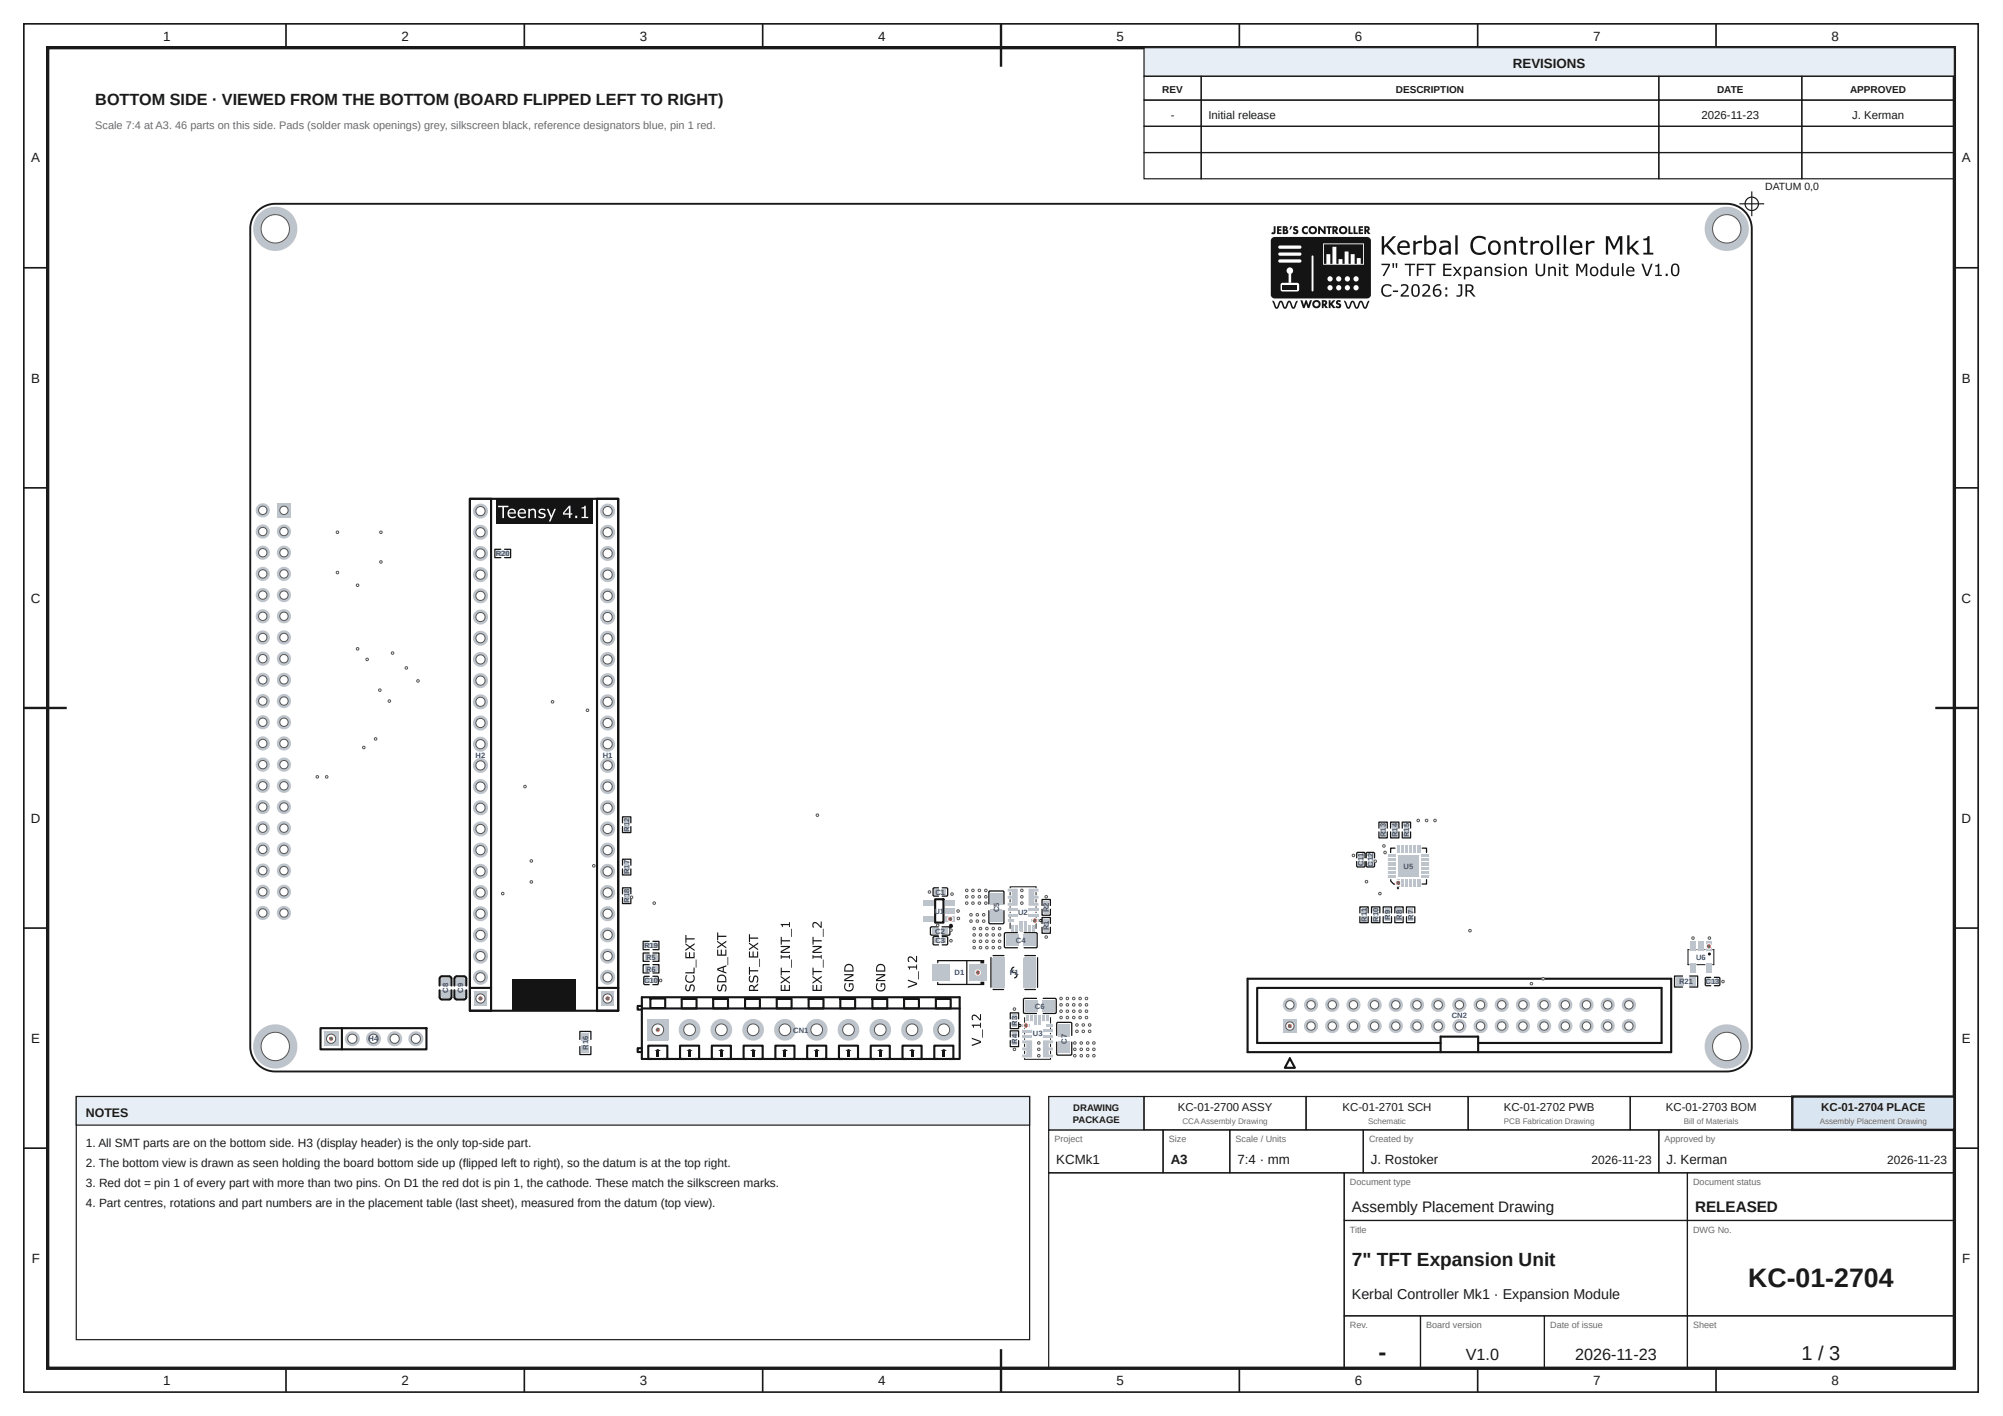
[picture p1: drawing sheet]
<svg xmlns="http://www.w3.org/2000/svg" width="420mm" height="297mm" viewBox="0 0 420 297" stroke-linecap="round" stroke-linejoin="round" font-family="sans-serif">
<defs><g id="words">
<text font-size="5.6" fill="#1a1a1a" x="366.7" y="270">KC-01-2704</text>
<text font-size="5" fill="#1a1a1a" x="289.2" y="285.2">-</text>
<text font-size="4.2" fill="#1a1a1a" x="377.9" y="285.2">1 / 3</text>
<text font-size="4" fill="#1a1a1a" x="283.6" y="265.5">7&quot; TFT Expansion Unit</text>
<g font-size="3.4" fill="#1a1a1a">
<text x="20" y="22">BOTTOM SIDE · VIEWED FROM THE BOTTOM (BOARD FLIPPED LEFT TO RIGHT)</text>
<text x="307.5" y="285.2">V1.0</text>
<text x="330.4" y="285.2">2026-11-23</text>
</g>
<g font-size="3.2" fill="#1a1a1a">
<text x="283.6" y="254.2">Assembly Placement Drawing</text>
<text x="355.6" y="254.2">RELEASED</text>
</g>
<text font-size="3" fill="#1a1a1a" x="283.6" y="272.5">Kerbal Controller Mk1 · Expansion Module</text>
<g font-size="2.8" fill="#1a1a1a">
<text x="34.2" y="8.6">1</text>
<text x="84.2" y="8.6">2</text>
<text x="134.2" y="8.6">3</text>
<text x="184.2" y="8.6">4</text>
<text x="234.2" y="8.6">5</text>
<text x="284.2" y="8.6">6</text>
<text x="334.2" y="8.6">7</text>
<text x="384.2" y="8.6">8</text>
<text x="317.4" y="14.3">REVISIONS</text>
<text x="6.6" y="34.1">A</text>
<text x="411.6" y="34.1">A</text>
<text x="6.6" y="80.2">B</text>
<text x="411.6" y="80.2">B</text>
<text x="6.5" y="126.4">C</text>
<text x="411.5" y="126.4">C</text>
<text x="6.5" y="172.6">D</text>
<text x="411.5" y="172.6">D</text>
<text x="6.6" y="218.7">E</text>
<text x="411.6" y="218.7">E</text>
<text x="221.6" y="244.2">KCMk1</text>
<text x="245.6" y="244.2">A3</text>
<text x="259.6" y="244.2">7:4 · mm</text>
<text x="287.6" y="244.2">J. Rostoker</text>
<text x="349.6" y="244.2">J. Kerman</text>
<text x="6.6" y="264.9">F</text>
<text x="411.6" y="264.9">F</text>
<text x="34.2" y="290.6">1</text>
<text x="84.2" y="290.6">2</text>
<text x="134.2" y="290.6">3</text>
<text x="184.2" y="290.6">4</text>
<text x="234.2" y="290.6">5</text>
<text x="284.2" y="290.6">6</text>
<text x="334.2" y="290.6">7</text>
<text x="384.2" y="290.6">8</text>
</g>
<text font-size="2.6" fill="#1a1a1a" x="18" y="234.2">NOTES</text>
<g font-size="2.5" fill="#1a1a1a">
<text x="18" y="240.5">1. All SMT parts are on the bottom side. H3 (display header) is the only top-side part.</text>
<text x="18" y="244.7">2. The bottom view is drawn as seen holding the board bottom side up (flipped left to right), so the datum is at the top right.</text>
<text x="333.9" y="244.2">2026-11-23</text>
<text x="395.9" y="244.2">2026-11-23</text>
<text x="18" y="248.9">3. Red dot = pin 1 of every part with more than two pins. On D1 the red dot is pin 1, the cathode. These match the silkscreen marks.</text>
<text x="18" y="253.2">4. Part centres, rotations and part numbers are in the placement table (last sheet), measured from the datum (top view).</text>
</g>
<g font-size="2.4" fill="#1a1a1a">
<text x="245.6" y="24.9">-</text>
<text x="253.5" y="24.9">Initial release</text>
<text x="357" y="24.9">2026-11-23</text>
<text x="388.5" y="24.9">J. Kerman</text>
<text x="247.1" y="233">KC-01-2700 ASSY</text>
<text x="281.7" y="233">KC-01-2701 SCH</text>
<text x="315.5" y="233">KC-01-2702 PWB</text>
<text x="349.5" y="233">KC-01-2703 BOM</text>
<text x="382.1" y="233">KC-01-2704 PLACE</text>
</g>
<text font-size="2.3" fill="#6b6b6b" x="20" y="27">Scale 7:4 at A3. 46 parts on this side. Pads (solder mask openings) grey, silkscreen black, reference designators blue, pin 1 red.</text>
<text font-size="2.2" fill="#1a1a1a" x="370.3" y="39.9">DATUM 0,0</text>
<g font-size="2.1" fill="#1a1a1a">
<text x="243.8" y="19.6">REV</text>
<text x="292.8" y="19.6">DESCRIPTION</text>
<text x="360.2" y="19.6">DATE</text>
<text x="388.1" y="19.6">APPROVED</text>
</g>
<g font-size="2" fill="#1a1a1a">
<text x="225.2" y="233">DRAWING</text>
<text x="225.1" y="235.6">PACKAGE</text>
</g>
<g font-size="1.9" fill="#6b6b6b">
<text x="221.2" y="239.6">Project</text>
<text x="245.2" y="239.6">Size</text>
<text x="259.2" y="239.6">Scale / Units</text>
<text x="287.2" y="239.6">Created by</text>
<text x="349.2" y="239.6">Approved by</text>
<text x="283.2" y="248.6">Document type</text>
<text x="355.2" y="248.6">Document status</text>
<text x="283.2" y="258.6">Title</text>
<text x="355.2" y="258.6">DWG No.</text>
<text x="283.2" y="278.6">Rev.</text>
<text x="299.2" y="278.6">Board version</text>
<text x="325.2" y="278.6">Date of issue</text>
<text x="355.2" y="278.6">Sheet</text>
</g>
<g font-size="1.7" fill="#6b6b6b">
<text x="248" y="235.7">CCAAssembly Drawing</text>
<text x="287" y="235.7">Schematic</text>
<text x="315.5" y="235.7">PCB Fabrication Drawing</text>
<text x="353.2" y="235.7">Bill of Materials</text>
<text x="381.7" y="235.7">Assembly Placement Drawing</text>
</g>
<g font-size="1.6" fill="#1f4e9a">
<text x="104" y="116.7">R20</text>
<text x="99.8" y="158.9">H2</text>
<text x="126.4" y="158.9">H1</text>
<text x="132" y="174.5" transform="rotate(-90 132 174.5)">R12</text>
<text x="290.7" y="175.6" transform="rotate(-90 290.7 175.6)">R13</text>
<text x="293.2" y="175.6" transform="rotate(-90 293.2 175.6)">R14</text>
<text x="295.6" y="175.6" transform="rotate(-90 295.6 175.6)">R15</text>
<text x="132" y="183.3" transform="rotate(-90 132 183.3)">R17</text>
<text x="286.1" y="181.7" transform="rotate(-90 286.1 181.7)">C11</text>
<text x="288.1" y="181.8" transform="rotate(-90 288.1 181.8)">C12</text>
<text x="294.5" y="182.2">U5</text>
<text x="132" y="189.3" transform="rotate(-90 132 189.3)">R18</text>
<text x="196" y="191.7">U1</text>
<text x="196.3" y="187.7">C1</text>
<text x="209.6" y="191.3" transform="rotate(-90 209.6 191.3)">C5</text>
<text x="220.1" y="191.3" transform="rotate(-90 220.1 191.3)">R2</text>
<text x="196.2" y="195.9">C2</text>
<text x="196.3" y="197.9">C3</text>
<text x="213.1" y="197.8">C4</text>
<text x="213.6" y="192">U2</text>
<text x="220.1" y="195.1" transform="rotate(-90 220.1 195.1)">R1</text>
<text x="286.7" y="193.3" transform="rotate(-90 286.7 193.3)">R11</text>
<text x="289.2" y="193.3" transform="rotate(-90 289.2 193.3)">R10</text>
<text x="291.6" y="192.9" transform="rotate(-90 291.6 192.9)">R9</text>
<text x="294.1" y="192.9" transform="rotate(-90 294.1 192.9)">R8</text>
<text x="296.5" y="192.9" transform="rotate(-90 296.5 192.9)">R7</text>
<text x="135.1" y="198.9">R19</text>
<text x="135.6" y="201.3">R5</text>
<text x="135.6" y="203.8">R6</text>
<text x="355.8" y="201.3">U6</text>
<text x="94" y="208.2" transform="rotate(-90 94 208.2)">C8</text>
<text x="97.1" y="208.2" transform="rotate(-90 97.1 208.2)">C9</text>
<text x="135.1" y="206.2">C10</text>
<text x="200.3" y="204.6">D1</text>
<text x="211.8" y="204.6">F1</text>
<text x="352.3" y="206.5">R21</text>
<text x="357.8" y="206.5">C13</text>
<text x="213.4" y="215.1" transform="rotate(-90 213.4 215.1)">R3</text>
<text x="217.1" y="211.6">C6</text>
<text x="304.6" y="213.6">CN2</text>
<text x="77.3" y="218.5">H4</text>
<text x="123.4" y="220.2" transform="rotate(-90 123.4 220.2)">R16</text>
<text x="166.4" y="216.6">CN1</text>
<text x="213.4" y="218.9" transform="rotate(-90 213.4 218.9)">R4</text>
<text x="216.7" y="217.3">U3</text>
<text x="223.8" y="218.9" transform="rotate(-90 223.8 218.9)">C7</text>
</g>
</g></defs>
<g fill="none" stroke="#1a1a1a" stroke-width=".35">
<path d="M5 5h410v287h-410zM60 5v5M110 5v5M160 5v5M210 5v5M260 5v5M310 5v5M360 5v5M5 56.2h5M410 56.2h5M5 102.3h5M410 102.3h5"/>
<path d="M5 148.5h5M410 148.5h5M5 194.7h5M410 194.7h5M5 240.8h5M410 240.8h5M60 287v5M110 287v5M160 287v5M210 287v5M260 287v5M310 287v5"/>
<path d="M360 287v5"/>
</g>
<path d="M10 10h400v277h-400z" fill="none" stroke="#1a1a1a" stroke-width=".7" stroke-linecap="butt"/>
<path d="M210 5v9M5 148.5h9M406 148.5h9M210 283v9" fill="none" stroke="#1a1a1a" stroke-width=".5"/>
<path d="M240 10h170v6h-170z" fill="#e8eef5"/>
<g fill="none" stroke="#1a1a1a" stroke-width=".25">
<path d="M240 10h170v6h-170zM240 16h12v5h-12zM252 16h96v5h-96zM348 16h30v5h-30zM378 16h32v5h-32zM240 21h12v5.5h-12zM240 26.5h12v5.5h-12zM240 32h12v5.5h-12zM252 21h96v5.5h-96zM252 26.5h96v5.5h-96zM252 32h96v5.5h-96zM348 21h30v5.5h-30z"/>
<path d="M348 26.5h30v5.5h-30zM348 32h30v5.5h-30zM378 21h32v5.5h-32zM378 26.5h32v5.5h-32zM378 32h32v5.5h-32zM220 237h24v9h-24zM244 237h14v9h-14zM258 237h28v9h-28zM286 237h62v9h-62zM348 237h62v9h-62zM220 246h62v41h-62zM282 246h72v10h-72z"/>
<path d="M282 256h72v20h-72zM354 246h56v10h-56zM354 256h56v20h-56zM282 276h16v11h-16zM298 276h26v11h-26zM324 276h30v11h-30zM354 276h56v11h-56z"/>
</g>
<path d="M220 230h20v7h-20z" fill="#e8eef5"/>
<path d="M220 230h20v7h-20zM240 230h34v7h-34zM274 230h34v7h-34zM308 230h34v7h-34zM342 230h34v7h-34z" fill="none" stroke="#1a1a1a" stroke-width=".25"/>
<path d="M376 230h34v7h-34z" fill="#d9e6f2"/>
<path d="M376 230h34v7h-34z" fill="none" stroke="#1a1a1a" stroke-width=".5"/>
<g fill="#bec4cc">
<circle cx="362.2" cy="48" r="4.6"/>
<circle cx="57.7" cy="48" r="4.6"/>
<circle cx="362.2" cy="219.5" r="4.6"/>
<circle cx="57.7" cy="219.5" r="4.6"/>
<circle cx="55.1" cy="191.5" r="1.49"/>
<circle cx="59.6" cy="191.5" r="1.49"/>
<circle cx="55.1" cy="187.1" r="1.49"/>
<circle cx="59.6" cy="187.1" r="1.49"/>
<circle cx="55.1" cy="182.6" r="1.49"/>
<circle cx="59.6" cy="182.6" r="1.49"/>
<circle cx="55.1" cy="178.2" r="1.49"/>
<circle cx="59.6" cy="178.2" r="1.49"/>
<circle cx="55.1" cy="173.7" r="1.49"/>
<circle cx="59.6" cy="173.7" r="1.49"/>
<circle cx="55.1" cy="169.3" r="1.49"/>
<circle cx="59.6" cy="169.3" r="1.49"/>
<circle cx="55.1" cy="164.8" r="1.49"/>
<circle cx="59.6" cy="164.8" r="1.49"/>
<circle cx="55.1" cy="160.4" r="1.49"/>
<circle cx="59.6" cy="160.4" r="1.49"/>
<circle cx="55.1" cy="155.9" r="1.49"/>
<circle cx="59.6" cy="155.9" r="1.49"/>
<circle cx="55.1" cy="151.5" r="1.49"/>
<circle cx="59.6" cy="151.5" r="1.49"/>
<circle cx="55.1" cy="147" r="1.49"/>
<circle cx="59.6" cy="147" r="1.49"/>
<circle cx="55.1" cy="142.6" r="1.49"/>
<circle cx="59.6" cy="142.6" r="1.49"/>
<circle cx="55.1" cy="138.2" r="1.49"/>
<circle cx="59.6" cy="138.2" r="1.49"/>
<circle cx="55.1" cy="133.7" r="1.49"/>
<circle cx="59.6" cy="133.7" r="1.49"/>
<circle cx="55.1" cy="129.3" r="1.49"/>
<circle cx="59.6" cy="129.3" r="1.49"/>
<circle cx="55.1" cy="124.8" r="1.49"/>
<circle cx="59.6" cy="124.8" r="1.49"/>
<circle cx="55.1" cy="120.4" r="1.49"/>
<circle cx="59.6" cy="120.4" r="1.49"/>
<circle cx="55.1" cy="115.9" r="1.49"/>
<circle cx="59.6" cy="115.9" r="1.49"/>
<circle cx="55.1" cy="111.5" r="1.49"/>
<circle cx="59.6" cy="111.5" r="1.49"/>
<circle cx="55.1" cy="107" r="1.49"/>
<circle cx="61" cy="108.4" r=".09"/>
<circle cx="61" cy="105.6" r=".09"/>
<circle cx="58.2" cy="105.6" r=".09"/>
<circle cx="58.2" cy="108.4" r=".09"/>
</g>
<path d="M58.2 105.6h2.8v2.8h-2.8z" fill="none" stroke="#bec4cc" stroke-width=".21"/>
<g fill="#bec4cc">
<path d="M58.2 105.6h2.8v2.8h-2.8z"/>
<path d="M197.6 186.5h.8v.2h-.8z"/>
<path d="M197.5 186.6h.2v1h-.2z"/>
<path d="M197.6 187.5h.8v.2h-.8z"/>
<path d="M198.4 186.6h.1v1h-.1z"/>
<path d="M197.6 186.6h.8v1h-.8z"/>
<path d="M196.1 186.5h.9v.2h-.9z"/>
<path d="M196 186.6h.2v1h-.2z"/>
<path d="M196.1 187.5h.9v.2h-.9z"/>
<path d="M196.9 186.6h.2v1h-.2z"/>
<path d="M196.1 186.6h.9v1h-.9z"/>
<path d="M195.6 194.7h1.4v.2h-1.4z"/>
<path d="M195.5 194.8h.2v1h-.2z"/>
<path d="M195.6 195.7h1.4v.1h-1.4z"/>
<path d="M196.9 194.8h.2v1h-.2z"/>
<path d="M195.6 194.8h1.4v1h-1.4z"/>
<path d="M197.5 194.7h1.4v.2h-1.4z"/>
<path d="M197.4 194.8h.2v1h-.2z"/>
<path d="M197.5 195.7h1.4v.1h-1.4z"/>
<path d="M198.8 194.8h.2v1h-.2z"/>
<path d="M197.5 194.8h1.4v1h-1.4z"/>
<path d="M196.1 196.8h.9v.1h-.9z"/>
<path d="M196 196.8h.2v1h-.2z"/>
<path d="M196.1 197.7h.9v.2h-.9z"/>
<path d="M196.9 196.8h.2v1h-.2z"/>
<path d="M196.1 196.8h.9v1h-.9z"/>
<path d="M197.6 196.8h.8v.1h-.8z"/>
<path d="M197.5 196.8h.2v1h-.2z"/>
<path d="M197.6 197.7h.8v.2h-.8z"/>
<path d="M198.4 196.8h.1v1h-.1z"/>
<path d="M197.6 196.8h.8v1h-.8z"/>
<path d="M195.7 188.9h.1v1.1h-.1z"/>
<path d="M193.8 188.8h1.9v.2h-1.9z"/>
<path d="M193.7 188.9h.2v1.1h-.2z"/>
<path d="M193.8 189.9h1.9v.2h-1.9z"/>
<path d="M193.8 188.9h1.9v1.1h-1.9z"/>
<path d="M195.7 192.2h.1v1.1h-.1z"/>
<path d="M193.8 192.1h1.9v.2h-1.9z"/>
<path d="M193.7 192.2h.2v1.1h-.2z"/>
<path d="M193.8 193.2h1.9v.2h-1.9z"/>
<path d="M193.8 192.2h1.9v1.1h-1.9z"/>
<path d="M200.2 192.2h.2v1.1h-.2z"/>
<path d="M198.4 192.1h1.9v.2h-1.9z"/>
<path d="M198.3 192.2h.2v1.1h-.2z"/>
<path d="M198.4 193.2h1.9v.2h-1.9z"/>
<path d="M198.4 192.2h1.9v1.1h-1.9z"/>
<path d="M200.2 190.6h.2v1h-.2z"/>
<path d="M198.4 190.5h1.9v.1h-1.9z"/>
<path d="M198.3 190.6h.2v1h-.2z"/>
<path d="M198.4 191.6h1.9v.1h-1.9z"/>
<path d="M198.4 190.6h1.9v1h-1.9z"/>
<path d="M200.2 188.9h.2v1.1h-.2z"/>
<path d="M198.4 188.8h1.9v.2h-1.9z"/>
<path d="M198.3 188.9h.2v1.1h-.2z"/>
<path d="M198.4 189.9h1.9v.2h-1.9z"/>
<path d="M198.4 188.9h1.9v1.1h-1.9z"/>
<circle cx="198.4" cy="186.6" r=".09"/>
<circle cx="197.6" cy="186.6" r=".09"/>
<circle cx="197.6" cy="187.6" r=".09"/>
<circle cx="198.4" cy="187.6" r=".09"/>
<circle cx="197" cy="186.6" r=".09"/>
<circle cx="196.1" cy="186.6" r=".09"/>
<circle cx="196.1" cy="187.6" r=".09"/>
<circle cx="197" cy="187.6" r=".09"/>
<circle cx="197" cy="194.8" r=".09"/>
<circle cx="195.6" cy="194.8" r=".09"/>
<circle cx="195.6" cy="195.8" r=".09"/>
<circle cx="197" cy="195.8" r=".09"/>
<circle cx="198.9" cy="194.8" r=".09"/>
<circle cx="197.5" cy="194.8" r=".09"/>
<circle cx="197.5" cy="195.8" r=".09"/>
<circle cx="198.9" cy="195.8" r=".09"/>
<circle cx="197" cy="196.8" r=".09"/>
<circle cx="196.1" cy="196.8" r=".09"/>
<circle cx="196.1" cy="197.8" r=".09"/>
<circle cx="197" cy="197.8" r=".09"/>
<circle cx="198.4" cy="196.8" r=".09"/>
<circle cx="197.6" cy="196.8" r=".09"/>
<circle cx="197.6" cy="197.8" r=".09"/>
<circle cx="198.4" cy="197.8" r=".09"/>
<circle cx="195.7" cy="190" r=".09"/>
<circle cx="195.7" cy="188.9" r=".09"/>
<circle cx="193.8" cy="188.9" r=".09"/>
<circle cx="193.8" cy="190" r=".09"/>
<circle cx="195.7" cy="193.3" r=".09"/>
<circle cx="195.7" cy="192.2" r=".09"/>
<circle cx="193.8" cy="192.2" r=".09"/>
<circle cx="193.8" cy="193.3" r=".09"/>
<circle cx="200.3" cy="193.3" r=".09"/>
<circle cx="200.3" cy="192.2" r=".09"/>
<circle cx="198.4" cy="192.2" r=".09"/>
<circle cx="198.4" cy="193.3" r=".09"/>
<circle cx="200.3" cy="191.6" r=".09"/>
<circle cx="200.3" cy="190.6" r=".09"/>
<circle cx="198.4" cy="190.6" r=".09"/>
<circle cx="198.4" cy="191.6" r=".09"/>
<circle cx="200.3" cy="190" r=".09"/>
<circle cx="200.3" cy="188.9" r=".09"/>
<circle cx="198.4" cy="188.9" r=".09"/>
<circle cx="198.4" cy="190" r=".09"/>
<circle cx="217.1" cy="196" r=".09"/>
<circle cx="214.7" cy="196" r=".09"/>
<circle cx="214.7" cy="198.4" r=".09"/>
<circle cx="217.1" cy="198.4" r=".09"/>
</g>
<path d="M214.7 196h2.4v2.4h-2.4z" fill="none" stroke="#bec4cc" stroke-width=".21"/>
<g fill="#bec4cc">
<path d="M214.7 196h2.4v2.4h-2.4z"/>
<circle cx="213.6" cy="196" r=".09"/>
<circle cx="211.2" cy="196" r=".09"/>
<circle cx="211.2" cy="198.4" r=".09"/>
<circle cx="213.6" cy="198.4" r=".09"/>
</g>
<path d="M211.2 196h2.4v2.4h-2.4z" fill="none" stroke="#bec4cc" stroke-width=".21"/>
<g fill="#bec4cc">
<path d="M211.2 196h2.4v2.4h-2.4z"/>
<circle cx="210.2" cy="189.8" r=".09"/>
<circle cx="210.2" cy="187.3" r=".09"/>
<circle cx="207.9" cy="187.3" r=".09"/>
<circle cx="207.9" cy="189.8" r=".09"/>
</g>
<path d="M207.9 187.3h2.3v2.5h-2.3z" fill="none" stroke="#bec4cc" stroke-width=".21"/>
<g fill="#bec4cc">
<path d="M207.9 187.3h2.3v2.5h-2.3z"/>
<circle cx="210.2" cy="193.3" r=".09"/>
<circle cx="210.2" cy="190.8" r=".09"/>
<circle cx="207.9" cy="190.8" r=".09"/>
<circle cx="207.9" cy="193.3" r=".09"/>
</g>
<path d="M207.9 190.8h2.3v2.5h-2.3z" fill="none" stroke="#bec4cc" stroke-width=".21"/>
<g fill="#bec4cc">
<path d="M207.9 190.8h2.3v2.5h-2.3z"/>
<path d="M219.9 194.4h.1v1h-.1z"/>
<path d="M219 194.3h1v.2h-1z"/>
<path d="M218.9 194.4h.2v1h-.2z"/>
<path d="M219 195.3h1v.1h-1z"/>
<path d="M219 194.4h1v1h-1z"/>
<path d="M219.9 192.8h.1v1h-.1z"/>
<path d="M219 192.8h1v.1h-1z"/>
<path d="M218.9 192.8h.2v1h-.2z"/>
<path d="M219 193.8h1v.1h-1z"/>
<path d="M219 192.8h1v1h-1z"/>
<path d="M219.9 190.6h.1v1h-.1z"/>
<path d="M219 190.5h1v.2h-1z"/>
<path d="M218.9 190.6h.2v1h-.2z"/>
<path d="M219 191.5h1v.2h-1z"/>
<path d="M219 190.6h1v1h-1z"/>
<path d="M219.9 189.1h.1v1h-.1z"/>
<path d="M219 189h1v.2h-1z"/>
<path d="M218.9 189.1h.2v1h-.2z"/>
<path d="M219 190h1v.1h-1z"/>
<path d="M219 189.1h1v1h-1z"/>
<path d="M211.4 186.4l2.1 .1-.1 3.5-2-.1 .1-.5h.8v-.9l-.9-.1 .1-.5h.8v-.9h-.9z"/>
<path d="M215.8 186.4l2.1 .1-.1 .5h-.8v.9l.9 .1-.1 .5h-.8v.9h.8v.6l-2-.1z"/>
<path d="M216.6 194h.4v.1h-.4z"/>
<path d="M216.5 194.1h.2v1.2h-.2z"/>
<path d="M216.6 195.2h.4v.2h-.4z"/>
<path d="M217 194.1h.1v1.2h-.1z"/>
<path d="M216.6 194.1h.4v1.2h-.4z"/>
<path d="M215.7 194h.5v.1h-.5z"/>
<path d="M215.6 194.1h.2v1.2h-.2z"/>
<path d="M215.7 195.2h.5v.2h-.5z"/>
<path d="M216.1 194.1h.2v1.2h-.2z"/>
<path d="M215.7 194.1h.5v1.2h-.5z"/>
<path d="M214.9 193.3h.4v.1h-.4z"/>
<path d="M214.8 193.4h.1v1.9h-.1z"/>
<path d="M214.9 195.2h.4v.2h-.4z"/>
<path d="M215.2 193.4h.2v1.9h-.2z"/>
<path d="M214.9 193.4h.4v1.9h-.4z"/>
<path d="M214 193.3h.4v.1h-.4z"/>
<path d="M213.9 193.4h.2v1.9h-.2z"/>
<path d="M214 195.2h.4v.2h-.4z"/>
<path d="M214.3 193.4h.2v1.9h-.2z"/>
<path d="M214 193.4h.4v1.9h-.4z"/>
<path d="M213.1 194h.4v.1h-.4z"/>
<path d="M213 194.1h.2v1.2h-.2z"/>
<path d="M213.1 195.2h.4v.2h-.4z"/>
<path d="M213.5 194.1h.1v1.2h-.1z"/>
<path d="M213.1 194.1h.4v1.2h-.4z"/>
<path d="M212.2 194h.5v.1h-.5z"/>
<path d="M212.1 194.1h.2v1.2h-.2z"/>
<path d="M212.2 195.2h.5v.2h-.5z"/>
<path d="M212.6 194.1h.2v1.2h-.2z"/>
<path d="M212.2 194.1h.5v1.2h-.5z"/>
<path d="M211.5 192.8h1.2v.2h-1.2z"/>
<path d="M211.4 192.9h.2v.4h-.2z"/>
<path d="M211.5 193.2h1.2v.2h-1.2z"/>
<path d="M212.6 192.9h.2v.4h-.2z"/>
<path d="M211.5 192.9h1.2v.4h-1.2z"/>
<path d="M211.5 191.7h1.9v.1h-1.9z"/>
<path d="M211.4 191.7h.2v.5h-.2z"/>
<path d="M211.5 192.1h1.9v.2h-1.9z"/>
<path d="M213.3 191.7h.2v.5h-.2z"/>
<path d="M211.5 191.7h1.9v.5h-1.9z"/>
<path d="M211.5 190.5h1.9v.2h-1.9z"/>
<path d="M211.4 190.6h.2v.4h-.2z"/>
<path d="M211.5 191h1.9v.1h-1.9z"/>
<path d="M213.3 190.6h.2v.4h-.2z"/>
<path d="M211.5 190.6h1.9v.4h-1.9z"/>
<path d="M215.9 190.5h1.9v.2h-1.9z"/>
<path d="M215.8 190.6h.1v.4h-.1z"/>
<path d="M215.9 191h1.9v.1h-1.9z"/>
<path d="M217.7 190.6h.2v.4h-.2z"/>
<path d="M215.9 190.6h1.9v.4h-1.9z"/>
<path d="M215.9 191.6h1.9v.2h-1.9z"/>
<path d="M215.8 191.7h.1v.5h-.1z"/>
<path d="M215.9 192.1h1.9v.1h-1.9z"/>
<path d="M217.7 191.7h.2v.5h-.2z"/>
<path d="M215.9 191.7h1.9v.5h-1.9z"/>
<path d="M216.4 192.8h1.4v.2h-1.4z"/>
<path d="M216.3 192.9h.2v.4h-.2z"/>
<path d="M216.4 193.2h1.4v.2h-1.4z"/>
<path d="M217.7 192.9h.2v.4h-.2z"/>
<path d="M216.4 192.9h1.4v.4h-1.4z"/>
<circle cx="220" cy="195.4" r=".09"/>
<circle cx="220" cy="194.4" r=".09"/>
<circle cx="219" cy="194.4" r=".09"/>
<circle cx="219" cy="195.4" r=".09"/>
<circle cx="220" cy="193.8" r=".09"/>
<circle cx="220" cy="192.8" r=".09"/>
<circle cx="219" cy="192.8" r=".09"/>
<circle cx="219" cy="193.8" r=".09"/>
<circle cx="220" cy="191.6" r=".09"/>
<circle cx="220" cy="190.6" r=".09"/>
<circle cx="219" cy="190.6" r=".09"/>
<circle cx="219" cy="191.6" r=".09"/>
<circle cx="220" cy="190.1" r=".09"/>
<circle cx="220" cy="189.1" r=".09"/>
<circle cx="219" cy="189.1" r=".09"/>
<circle cx="219" cy="190.1" r=".09"/>
<circle cx="217" cy="194.1" r=".09"/>
<circle cx="216.6" cy="194.1" r=".09"/>
<circle cx="216.6" cy="195.3" r=".09"/>
<circle cx="217" cy="195.3" r=".09"/>
<circle cx="216.2" cy="194.1" r=".09"/>
<circle cx="215.7" cy="194.1" r=".09"/>
<circle cx="215.7" cy="195.3" r=".09"/>
<circle cx="216.2" cy="195.3" r=".09"/>
<circle cx="215.3" cy="193.4" r=".09"/>
<circle cx="214.9" cy="193.4" r=".09"/>
<circle cx="214.9" cy="195.3" r=".09"/>
<circle cx="215.3" cy="195.3" r=".09"/>
<circle cx="214.4" cy="193.4" r=".09"/>
<circle cx="214" cy="193.4" r=".09"/>
<circle cx="214" cy="195.3" r=".09"/>
<circle cx="214.4" cy="195.3" r=".09"/>
<circle cx="213.5" cy="194.1" r=".09"/>
<circle cx="213.1" cy="194.1" r=".09"/>
<circle cx="213.1" cy="195.3" r=".09"/>
<circle cx="213.5" cy="195.3" r=".09"/>
<circle cx="212.7" cy="194.1" r=".09"/>
<circle cx="212.2" cy="194.1" r=".09"/>
<circle cx="212.2" cy="195.3" r=".09"/>
<circle cx="212.7" cy="195.3" r=".09"/>
<circle cx="212.7" cy="192.9" r=".09"/>
<circle cx="211.5" cy="192.9" r=".09"/>
<circle cx="211.5" cy="193.3" r=".09"/>
<circle cx="212.7" cy="193.3" r=".09"/>
<circle cx="213.4" cy="191.7" r=".09"/>
<circle cx="211.5" cy="191.7" r=".09"/>
<circle cx="211.5" cy="192.2" r=".09"/>
<circle cx="213.4" cy="192.2" r=".09"/>
<circle cx="213.4" cy="190.6" r=".09"/>
<circle cx="211.5" cy="190.6" r=".09"/>
<circle cx="211.5" cy="191" r=".09"/>
<circle cx="213.4" cy="191" r=".09"/>
<circle cx="217.8" cy="190.6" r=".09"/>
<circle cx="215.9" cy="190.6" r=".09"/>
<circle cx="215.9" cy="191" r=".09"/>
<circle cx="217.8" cy="191" r=".09"/>
<circle cx="217.8" cy="191.7" r=".09"/>
<circle cx="215.9" cy="191.7" r=".09"/>
<circle cx="215.9" cy="192.2" r=".09"/>
<circle cx="217.8" cy="192.2" r=".09"/>
<circle cx="217.8" cy="192.9" r=".09"/>
<circle cx="216.4" cy="192.9" r=".09"/>
<circle cx="216.4" cy="193.3" r=".09"/>
<circle cx="217.8" cy="193.3" r=".09"/>
<circle cx="199.2" cy="202.2" r=".09"/>
<circle cx="195.7" cy="202.2" r=".09"/>
<circle cx="195.7" cy="205.7" r=".09"/>
<circle cx="199.2" cy="205.7" r=".09"/>
</g>
<path d="M195.7 202.2h3.5v3.5h-3.5z" fill="none" stroke="#bec4cc" stroke-width=".21"/>
<g fill="#bec4cc">
<path d="M195.7 202.2h3.5v3.5h-3.5z"/>
<circle cx="206.9" cy="202.2" r=".09"/>
<circle cx="203.4" cy="202.2" r=".09"/>
<circle cx="203.4" cy="205.7" r=".09"/>
<circle cx="206.9" cy="205.7" r=".09"/>
</g>
<path d="M203.4 202.2h3.5v3.5h-3.5z" fill="none" stroke="#bec4cc" stroke-width=".21"/>
<g fill="#bec4cc">
<path d="M203.4 202.2h3.5v3.5h-3.5z"/>
<circle cx="217.2" cy="200.9" r=".09"/>
<circle cx="214.8" cy="200.9" r=".09"/>
<circle cx="214.8" cy="207.1" r=".09"/>
<circle cx="217.2" cy="207.1" r=".09"/>
</g>
<path d="M214.8 200.9h2.4v6.2h-2.4z" fill="none" stroke="#bec4cc" stroke-width=".21"/>
<g fill="#bec4cc">
<path d="M214.8 200.9h2.4v6.2h-2.4z"/>
<circle cx="210.8" cy="200.9" r=".09"/>
<circle cx="208.3" cy="200.9" r=".09"/>
<circle cx="208.3" cy="207.1" r=".09"/>
<circle cx="210.8" cy="207.1" r=".09"/>
</g>
<path d="M208.3 200.9h2.5v6.2h-2.5z" fill="none" stroke="#bec4cc" stroke-width=".21"/>
<g fill="#bec4cc">
<path d="M208.3 200.9h2.5v6.2h-2.5z"/>
<path d="M131.9 180.6h.1v1h-.1z"/>
<path d="M131 180.5h.9v.2h-.9z"/>
<path d="M130.9 180.6h.2v1h-.2z"/>
<path d="M131 181.5h.9v.2h-.9z"/>
<path d="M131 180.6h.9v1h-.9z"/>
<path d="M131.9 182.1h.1v1h-.1z"/>
<path d="M131 182.1h.9v.1h-.9z"/>
<path d="M130.9 182.1h.2v1h-.2z"/>
<path d="M131 183h.9v.2h-.9z"/>
<path d="M131 182.1h.9v1h-.9z"/>
<path d="M131.9 188.1h.1v1h-.1z"/>
<path d="M131 188.1h.9v.1h-.9z"/>
<path d="M130.9 188.1h.2v1h-.2z"/>
<path d="M131 189h.9v.2h-.9z"/>
<path d="M131 188.1h.9v1h-.9z"/>
<path d="M131.9 186.6h.1v1h-.1z"/>
<path d="M131 186.5h.9v.2h-.9z"/>
<path d="M130.9 186.6h.2v1h-.2z"/>
<path d="M131 187.5h.9v.2h-.9z"/>
<path d="M131 186.6h.9v1h-.9z"/>
<path d="M105.7 115.5h1v.2h-1z"/>
<path d="M105.6 115.6h.2v1h-.2z"/>
<path d="M105.7 116.5h1v.2h-1z"/>
<path d="M106.6 115.6h.2v1h-.2z"/>
<path d="M105.7 115.6h1v1h-1z"/>
<path d="M104.2 115.5h1v.2h-1z"/>
<path d="M104.1 115.6h.2v1h-.2z"/>
<path d="M104.2 116.5h1v.2h-1z"/>
<path d="M105.1 115.6h.2v1h-.2z"/>
<path d="M104.2 115.6h1v1h-1z"/>
<path d="M94.2 207.7h.1v1.4h-.1z"/>
<path d="M92.7 207.7h1.6v.1h-1.6z"/>
<path d="M92.6 207.7h.2v1.4h-.2z"/>
<path d="M92.7 209.1h1.6v.1h-1.6z"/>
<path d="M92.7 207.7h1.6v1.4h-1.6z"/>
<path d="M94.2 205.3h.1v1.4h-.1z"/>
<path d="M92.7 205.2h1.6v.2h-1.6z"/>
<path d="M92.6 205.3h.2v1.4h-.2z"/>
<path d="M92.7 206.6h1.6v.2h-1.6z"/>
<path d="M92.7 205.3h1.6v1.4h-1.6z"/>
<path d="M97.3 207.7h.2v1.4h-.2z"/>
<path d="M95.8 207.7h1.6v.1h-1.6z"/>
<path d="M95.7 207.7h.2v1.4h-.2z"/>
<path d="M95.8 209.1h1.6v.1h-1.6z"/>
<path d="M95.8 207.7h1.6v1.4h-1.6z"/>
<path d="M97.3 205.3h.2v1.4h-.2z"/>
<path d="M95.8 205.2h1.6v.2h-1.6z"/>
<path d="M95.7 205.3h.2v1.4h-.2z"/>
<path d="M95.8 206.6h1.6v.2h-1.6z"/>
<path d="M95.8 205.3h1.6v1.4h-1.6z"/>
<circle cx="131.9" cy="181.6" r=".09"/>
<circle cx="131.9" cy="180.6" r=".09"/>
<circle cx="131" cy="180.6" r=".09"/>
<circle cx="131" cy="181.6" r=".09"/>
<circle cx="131.9" cy="183.1" r=".09"/>
<circle cx="131.9" cy="182.1" r=".09"/>
<circle cx="131" cy="182.1" r=".09"/>
<circle cx="131" cy="183.1" r=".09"/>
<circle cx="131.9" cy="189.1" r=".09"/>
<circle cx="131.9" cy="188.1" r=".09"/>
<circle cx="131" cy="188.1" r=".09"/>
<circle cx="131" cy="189.1" r=".09"/>
<circle cx="131.9" cy="187.6" r=".09"/>
<circle cx="131.9" cy="186.6" r=".09"/>
<circle cx="131" cy="186.6" r=".09"/>
<circle cx="131" cy="187.6" r=".09"/>
<circle cx="106.7" cy="115.6" r=".09"/>
<circle cx="105.7" cy="115.6" r=".09"/>
<circle cx="105.7" cy="116.6" r=".09"/>
<circle cx="106.7" cy="116.6" r=".09"/>
<circle cx="105.2" cy="115.6" r=".09"/>
<circle cx="104.2" cy="115.6" r=".09"/>
<circle cx="104.2" cy="116.6" r=".09"/>
<circle cx="105.2" cy="116.6" r=".09"/>
<circle cx="94.3" cy="209.1" r=".09"/>
<circle cx="94.3" cy="207.7" r=".09"/>
<circle cx="92.7" cy="207.7" r=".09"/>
<circle cx="92.7" cy="209.1" r=".09"/>
<circle cx="94.3" cy="206.7" r=".09"/>
<circle cx="94.3" cy="205.3" r=".09"/>
<circle cx="92.7" cy="205.3" r=".09"/>
<circle cx="92.7" cy="206.7" r=".09"/>
<circle cx="97.4" cy="209.1" r=".09"/>
<circle cx="97.4" cy="207.7" r=".09"/>
<circle cx="95.8" cy="207.7" r=".09"/>
<circle cx="95.8" cy="209.1" r=".09"/>
<circle cx="97.4" cy="206.7" r=".09"/>
<circle cx="97.4" cy="205.3" r=".09"/>
<circle cx="95.8" cy="205.3" r=".09"/>
<circle cx="95.8" cy="206.7" r=".09"/>
<circle cx="272" cy="213.8" r=".09"/>
<circle cx="269.2" cy="213.8" r=".09"/>
<circle cx="269.2" cy="216.6" r=".09"/>
<circle cx="272" cy="216.6" r=".09"/>
</g>
<path d="M269.2 213.8h2.8v2.8h-2.8z" fill="none" stroke="#bec4cc" stroke-width=".21"/>
<g fill="#bec4cc">
<path d="M269.2 213.8h2.8v2.8h-2.8z"/>
<path d="M286.5 192.1h.2v1h-.2z"/>
<path d="M285.7 192.1h.9v.1h-.9z"/>
<path d="M285.6 192.1h.2v1h-.2z"/>
<path d="M285.7 193h.9v.2h-.9z"/>
<path d="M285.7 192.1h.9v1h-.9z"/>
<path d="M286.5 190.6h.2v1h-.2z"/>
<path d="M285.7 190.5h.9v.2h-.9z"/>
<path d="M285.6 190.6h.2v1h-.2z"/>
<path d="M285.7 191.5h.9v.2h-.9z"/>
<path d="M285.7 190.6h.9v1h-.9z"/>
<path d="M131.9 171.7h.1v1h-.1z"/>
<path d="M131 171.6h.9v.2h-.9z"/>
<path d="M130.9 171.7h.2v1h-.2z"/>
<path d="M131 172.6h.9v.2h-.9z"/>
<path d="M131 171.7h.9v1h-.9z"/>
<path d="M131.9 173.3h.1v.9h-.1z"/>
<path d="M131 173.2h.9v.1h-.9z"/>
<path d="M130.9 173.2h.2v1h-.2z"/>
<path d="M131 174.2h.9v.1h-.9z"/>
<path d="M131 173.3h.9v.9h-.9z"/>
<path d="M290.5 172.8h.2v1h-.2z"/>
<path d="M289.7 172.8h.9v.1h-.9z"/>
<path d="M289.6 172.8h.2v1h-.2z"/>
<path d="M289.7 173.7h.9v.2h-.9z"/>
<path d="M289.7 172.8h.9v1h-.9z"/>
<path d="M290.5 174.4h.2v1h-.2z"/>
<path d="M289.7 174.3h.9v.2h-.9z"/>
<path d="M289.6 174.4h.2v1h-.2z"/>
<path d="M289.7 175.3h.9v.1h-.9z"/>
<path d="M289.7 174.4h.9v1h-.9z"/>
<path d="M293 172.8h.2v1h-.2z"/>
<path d="M292.1 172.8h1v.1h-1z"/>
<path d="M292 172.8h.2v1h-.2z"/>
<path d="M292.1 173.7h1v.2h-1z"/>
<path d="M292.1 172.8h1v1h-1z"/>
<path d="M293 174.4h.2v1h-.2z"/>
<path d="M292.1 174.3h1v.2h-1z"/>
<path d="M292 174.4h.2v1h-.2z"/>
<path d="M292.1 175.3h1v.1h-1z"/>
<path d="M292.1 174.4h1v1h-1z"/>
<path d="M295.4 172.8h.2v1h-.2z"/>
<path d="M294.6 172.8h.9v.1h-.9z"/>
<path d="M294.5 172.8h.2v1h-.2z"/>
<path d="M294.6 173.7h.9v.2h-.9z"/>
<path d="M294.6 172.8h.9v1h-.9z"/>
<path d="M295.4 174.4h.2v1h-.2z"/>
<path d="M294.6 174.3h.9v.2h-.9z"/>
<path d="M294.5 174.4h.2v1h-.2z"/>
<path d="M294.6 175.3h.9v.1h-.9z"/>
<path d="M294.6 174.4h.9v1h-.9z"/>
<path d="M296.3 192.1h.2v1h-.2z"/>
<path d="M295.5 192.1h.9v.1h-.9z"/>
<path d="M295.4 192.1h.1v1h-.1z"/>
<path d="M295.5 193h.9v.2h-.9z"/>
<path d="M295.5 192.1h.9v1h-.9z"/>
<path d="M296.3 190.6h.2v1h-.2z"/>
<path d="M295.5 190.5h.9v.2h-.9z"/>
<path d="M295.4 190.6h.1v1h-.1z"/>
<path d="M295.5 191.5h.9v.2h-.9z"/>
<path d="M295.5 190.6h.9v1h-.9z"/>
<path d="M293.9 192.1h.2v1h-.2z"/>
<path d="M293 192.1h1v.1h-1z"/>
<path d="M292.9 192.1h.2v1h-.2z"/>
<path d="M293 193h1v.2h-1z"/>
<path d="M293 192.1h1v1h-1z"/>
<path d="M293.9 190.6h.2v1h-.2z"/>
<path d="M293 190.5h1v.2h-1z"/>
<path d="M292.9 190.6h.2v1h-.2z"/>
<path d="M293 191.5h1v.2h-1z"/>
<path d="M293 190.6h1v1h-1z"/>
<path d="M291.4 192.1h.2v1h-.2z"/>
<path d="M290.6 192.1h.9v.1h-.9z"/>
<path d="M290.5 192.1h.2v1h-.2z"/>
<path d="M290.6 193h.9v.2h-.9z"/>
<path d="M290.6 192.1h.9v1h-.9z"/>
<path d="M291.4 190.6h.2v1h-.2z"/>
<path d="M290.6 190.5h.9v.2h-.9z"/>
<path d="M290.5 190.6h.2v1h-.2z"/>
<path d="M290.6 191.5h.9v.2h-.9z"/>
<path d="M290.6 190.6h.9v1h-.9z"/>
<path d="M289 192.1h.2v1h-.2z"/>
<path d="M288.1 192.1h1v.1h-1z"/>
<path d="M288 192.1h.2v1h-.2z"/>
<path d="M288.1 193h1v.2h-1z"/>
<path d="M288.1 192.1h1v1h-1z"/>
<path d="M289 190.6h.2v1h-.2z"/>
<path d="M288.1 190.5h1v.2h-1z"/>
<path d="M288 190.6h.2v1h-.2z"/>
<path d="M288.1 191.5h1v.2h-1z"/>
<path d="M288.1 190.6h1v1h-1z"/>
<path d="M293.4 184.5h.2v1.4h-.2z"/>
<path d="M293.1 184.4h.4v.1h-.4z"/>
<path d="M293 184.5h.2v1.4h-.2z"/>
<path d="M293.1 185.9h.4v.1h-.4z"/>
<path d="M293.1 184.5h.4v1.4h-.4z"/>
<path d="M294.3 184.5h.2v1.4h-.2z"/>
<path d="M294 184.4h.4v.1h-.4z"/>
<path d="M293.9 184.5h.2v1.4h-.2z"/>
<path d="M294 185.9h.4v.1h-.4z"/>
<path d="M294 184.5h.4v1.4h-.4z"/>
<path d="M295.2 184.5h.2v1.4h-.2z"/>
<path d="M294.8 184.4h.5v.1h-.5z"/>
<path d="M294.8 184.5h.1v1.4h-.1z"/>
<path d="M294.8 185.9h.5v.1h-.5z"/>
<path d="M294.8 184.5h.5v1.4h-.5z"/>
<path d="M296.1 184.5h.1v1.4h-.1z"/>
<path d="M295.7 184.4h.5v.1h-.5z"/>
<path d="M295.6 184.5h.2v1.4h-.2z"/>
<path d="M295.7 185.9h.5v.1h-.5z"/>
<path d="M295.7 184.5h.5v1.4h-.5z"/>
<path d="M296.9 184.5h.2v1.4h-.2z"/>
<path d="M296.6 184.4h.4v.1h-.4z"/>
<path d="M296.5 184.5h.2v1.4h-.2z"/>
<path d="M296.6 185.9h.4v.1h-.4z"/>
<path d="M296.6 184.5h.4v1.4h-.4z"/>
<path d="M297.8 184.5h.2v1.4h-.2z"/>
<path d="M297.5 184.4h.4v.1h-.4z"/>
<path d="M297.4 184.5h.2v1.4h-.2z"/>
<path d="M297.5 185.9h.4v.1h-.4z"/>
<path d="M297.5 184.5h.4v1.4h-.4z"/>
<path d="M298.3 183.5h1.5v.2h-1.5z"/>
<path d="M298.2 183.6h.2v.5h-.2z"/>
<path d="M298.3 184h1.5v.2h-1.5z"/>
<path d="M299.7 183.6h.2v.5h-.2z"/>
<path d="M298.3 183.6h1.5v.5h-1.5z"/>
<path d="M298.3 182.7h1.5v.1h-1.5z"/>
<path d="M298.2 182.8h.2v.4h-.2z"/>
<path d="M298.3 183.1h1.5v.2h-1.5z"/>
<path d="M299.7 182.8h.2v.4h-.2z"/>
<path d="M298.3 182.8h1.5v.4h-1.5z"/>
<path d="M298.3 181.8h1.5v.2h-1.5z"/>
<path d="M298.2 181.9h.2v.4h-.2z"/>
<path d="M298.3 182.2h1.5v.2h-1.5z"/>
<path d="M299.7 181.9h.2v.4h-.2z"/>
<path d="M298.3 181.9h1.5v.4h-1.5z"/>
<path d="M298.3 180.9h1.5v.2h-1.5z"/>
<path d="M298.2 181h.2v.4h-.2z"/>
<path d="M298.3 181.4h1.5v.1h-1.5z"/>
<path d="M299.7 181h.2v.4h-.2z"/>
<path d="M298.3 181h1.5v.4h-1.5z"/>
<path d="M298.3 180h1.5v.2h-1.5z"/>
<path d="M298.2 180.1h.2v.5h-.2z"/>
<path d="M298.3 180.5h1.5v.2h-1.5z"/>
<path d="M299.7 180.1h.2v.5h-.2z"/>
<path d="M298.3 180.1h1.5v.5h-1.5z"/>
<path d="M298.3 179.2h1.5v.1h-1.5z"/>
<path d="M298.2 179.3h.2v.4h-.2z"/>
<path d="M298.3 179.6h1.5v.2h-1.5z"/>
<path d="M299.7 179.3h.2v.4h-.2z"/>
<path d="M298.3 179.3h1.5v.4h-1.5z"/>
<path d="M297.8 177.4h.2v1.5h-.2z"/>
<path d="M297.5 177.3h.4v.2h-.4z"/>
<path d="M297.4 177.4h.2v1.5h-.2z"/>
<path d="M297.5 178.8h.4v.1h-.4z"/>
<path d="M297.5 177.4h.4v1.5h-.4z"/>
<path d="M296.9 177.4h.2v1.5h-.2z"/>
<path d="M296.6 177.3h.4v.2h-.4z"/>
<path d="M296.5 177.4h.2v1.5h-.2z"/>
<path d="M296.6 178.8h.4v.1h-.4z"/>
<path d="M296.6 177.4h.4v1.5h-.4z"/>
<path d="M296.1 177.4h.1v1.5h-.1z"/>
<path d="M295.7 177.3h.5v.2h-.5z"/>
<path d="M295.6 177.4h.2v1.5h-.2z"/>
<path d="M295.7 178.8h.5v.1h-.5z"/>
<path d="M295.7 177.4h.5v1.5h-.5z"/>
<path d="M295.2 177.4h.2v1.5h-.2z"/>
<path d="M294.8 177.3h.5v.2h-.5z"/>
<path d="M294.8 177.4h.1v1.5h-.1z"/>
<path d="M294.8 178.8h.5v.1h-.5z"/>
<path d="M294.8 177.4h.5v1.5h-.5z"/>
<path d="M294.3 177.4h.2v1.5h-.2z"/>
<path d="M294 177.3h.4v.2h-.4z"/>
<path d="M293.9 177.4h.2v1.5h-.2z"/>
<path d="M294 178.8h.4v.1h-.4z"/>
<path d="M294 177.4h.4v1.5h-.4z"/>
<path d="M293.4 177.4h.2v1.5h-.2z"/>
<path d="M293.1 177.3h.4v.2h-.4z"/>
<path d="M293 177.4h.2v1.5h-.2z"/>
<path d="M293.1 178.8h.4v.1h-.4z"/>
<path d="M293.1 177.4h.4v1.5h-.4z"/>
<path d="M291.2 179.2h1.5v.1h-1.5z"/>
<path d="M291.1 179.3h.2v.4h-.2z"/>
<path d="M291.2 179.6h1.5v.2h-1.5z"/>
<path d="M292.6 179.3h.2v.4h-.2z"/>
<path d="M291.2 179.3h1.5v.4h-1.5z"/>
<path d="M291.2 180h1.5v.2h-1.5z"/>
<path d="M291.1 180.1h.2v.5h-.2z"/>
<path d="M291.2 180.5h1.5v.2h-1.5z"/>
<path d="M292.6 180.1h.2v.5h-.2z"/>
<path d="M291.2 180.1h1.5v.5h-1.5z"/>
<path d="M291.2 180.9h1.5v.2h-1.5z"/>
<path d="M291.1 181h.2v.4h-.2z"/>
<path d="M291.2 181.4h1.5v.1h-1.5z"/>
<path d="M292.6 181h.2v.4h-.2z"/>
<path d="M291.2 181h1.5v.4h-1.5z"/>
<path d="M291.2 181.8h1.5v.2h-1.5z"/>
<path d="M291.1 181.9h.2v.4h-.2z"/>
<path d="M291.2 182.2h1.5v.2h-1.5z"/>
<path d="M292.6 181.9h.2v.4h-.2z"/>
<path d="M291.2 181.9h1.5v.4h-1.5z"/>
<path d="M291.2 182.7h1.5v.1h-1.5z"/>
<path d="M291.1 182.8h.2v.4h-.2z"/>
<path d="M291.2 183.1h1.5v.2h-1.5z"/>
<path d="M292.6 182.8h.2v.4h-.2z"/>
<path d="M291.2 182.8h1.5v.4h-1.5z"/>
<path d="M291.2 183.5h1.5v.2h-1.5z"/>
<path d="M291.1 183.6h.2v.5h-.2z"/>
<path d="M291.2 184h1.5v.2h-1.5z"/>
<path d="M292.6 183.6h.2v.5h-.2z"/>
<path d="M291.2 183.6h1.5v.5h-1.5z"/>
<circle cx="270.6" cy="210.8" r="1.49"/>
<circle cx="275" cy="215.2" r="1.49"/>
<circle cx="275" cy="210.8" r="1.49"/>
<circle cx="279.5" cy="215.2" r="1.49"/>
<circle cx="279.5" cy="210.8" r="1.49"/>
<circle cx="283.9" cy="215.2" r="1.49"/>
<circle cx="283.9" cy="210.8" r="1.49"/>
<circle cx="288.4" cy="215.2" r="1.49"/>
<circle cx="288.4" cy="210.8" r="1.49"/>
<circle cx="292.8" cy="215.2" r="1.49"/>
<circle cx="292.8" cy="210.8" r="1.49"/>
<circle cx="297.3" cy="215.2" r="1.49"/>
<circle cx="297.3" cy="210.8" r="1.49"/>
<circle cx="301.7" cy="215.2" r="1.49"/>
<circle cx="301.7" cy="210.8" r="1.49"/>
<circle cx="306.2" cy="215.2" r="1.49"/>
<circle cx="306.2" cy="210.8" r="1.49"/>
<circle cx="310.6" cy="215.2" r="1.49"/>
<circle cx="310.6" cy="210.8" r="1.49"/>
<circle cx="315" cy="215.2" r="1.49"/>
<circle cx="315" cy="210.8" r="1.49"/>
<circle cx="319.5" cy="215.2" r="1.49"/>
<circle cx="319.5" cy="210.8" r="1.49"/>
<circle cx="323.9" cy="215.2" r="1.49"/>
<circle cx="323.9" cy="210.8" r="1.49"/>
<circle cx="328.4" cy="215.2" r="1.49"/>
<circle cx="328.4" cy="210.8" r="1.49"/>
<circle cx="332.8" cy="215.2" r="1.49"/>
<circle cx="332.8" cy="210.8" r="1.49"/>
<circle cx="337.3" cy="215.2" r="1.49"/>
<circle cx="337.3" cy="210.8" r="1.49"/>
<circle cx="341.7" cy="215.2" r="1.49"/>
<circle cx="341.7" cy="210.8" r="1.49"/>
<circle cx="286.6" cy="193.1" r=".09"/>
<circle cx="286.6" cy="192.1" r=".09"/>
<circle cx="285.7" cy="192.1" r=".09"/>
<circle cx="285.7" cy="193.1" r=".09"/>
<circle cx="286.6" cy="191.6" r=".09"/>
<circle cx="286.6" cy="190.6" r=".09"/>
<circle cx="285.7" cy="190.6" r=".09"/>
<circle cx="285.7" cy="191.6" r=".09"/>
<circle cx="131.9" cy="172.7" r=".09"/>
<circle cx="131.9" cy="171.7" r=".09"/>
<circle cx="131" cy="171.7" r=".09"/>
<circle cx="131" cy="172.7" r=".09"/>
<circle cx="131.9" cy="174.2" r=".09"/>
<circle cx="131.9" cy="173.3" r=".09"/>
<circle cx="131" cy="173.3" r=".09"/>
<circle cx="131" cy="174.2" r=".09"/>
<circle cx="290.6" cy="173.8" r=".09"/>
<circle cx="290.6" cy="172.8" r=".09"/>
<circle cx="289.7" cy="172.8" r=".09"/>
<circle cx="289.7" cy="173.8" r=".09"/>
<circle cx="290.6" cy="175.4" r=".09"/>
<circle cx="290.6" cy="174.4" r=".09"/>
<circle cx="289.7" cy="174.4" r=".09"/>
<circle cx="289.7" cy="175.4" r=".09"/>
<circle cx="293.1" cy="173.8" r=".09"/>
<circle cx="293.1" cy="172.8" r=".09"/>
<circle cx="292.1" cy="172.8" r=".09"/>
<circle cx="292.1" cy="173.8" r=".09"/>
<circle cx="293.1" cy="175.4" r=".09"/>
<circle cx="293.1" cy="174.4" r=".09"/>
<circle cx="292.1" cy="174.4" r=".09"/>
<circle cx="292.1" cy="175.4" r=".09"/>
<circle cx="295.5" cy="173.8" r=".09"/>
<circle cx="295.5" cy="172.8" r=".09"/>
<circle cx="294.6" cy="172.8" r=".09"/>
<circle cx="294.6" cy="173.8" r=".09"/>
<circle cx="295.5" cy="175.4" r=".09"/>
<circle cx="295.5" cy="174.4" r=".09"/>
<circle cx="294.6" cy="174.4" r=".09"/>
<circle cx="294.6" cy="175.4" r=".09"/>
<circle cx="296.4" cy="193.1" r=".09"/>
<circle cx="296.4" cy="192.1" r=".09"/>
<circle cx="295.5" cy="192.1" r=".09"/>
<circle cx="295.5" cy="193.1" r=".09"/>
<circle cx="296.4" cy="191.6" r=".09"/>
<circle cx="296.4" cy="190.6" r=".09"/>
<circle cx="295.5" cy="190.6" r=".09"/>
<circle cx="295.5" cy="191.6" r=".09"/>
<circle cx="294" cy="193.1" r=".09"/>
<circle cx="294" cy="192.1" r=".09"/>
<circle cx="293" cy="192.1" r=".09"/>
<circle cx="293" cy="193.1" r=".09"/>
<circle cx="294" cy="191.6" r=".09"/>
<circle cx="294" cy="190.6" r=".09"/>
<circle cx="293" cy="190.6" r=".09"/>
<circle cx="293" cy="191.6" r=".09"/>
<circle cx="291.5" cy="193.1" r=".09"/>
<circle cx="291.5" cy="192.1" r=".09"/>
<circle cx="290.6" cy="192.1" r=".09"/>
<circle cx="290.6" cy="193.1" r=".09"/>
<circle cx="291.5" cy="191.6" r=".09"/>
<circle cx="291.5" cy="190.6" r=".09"/>
<circle cx="290.6" cy="190.6" r=".09"/>
<circle cx="290.6" cy="191.6" r=".09"/>
<circle cx="289.1" cy="193.1" r=".09"/>
<circle cx="289.1" cy="192.1" r=".09"/>
<circle cx="288.1" cy="192.1" r=".09"/>
<circle cx="288.1" cy="193.1" r=".09"/>
<circle cx="289.1" cy="191.6" r=".09"/>
<circle cx="289.1" cy="190.6" r=".09"/>
<circle cx="288.1" cy="190.6" r=".09"/>
<circle cx="288.1" cy="191.6" r=".09"/>
<circle cx="293.5" cy="185.9" r=".09"/>
<circle cx="293.5" cy="184.5" r=".09"/>
<circle cx="293.1" cy="184.5" r=".09"/>
<circle cx="293.1" cy="185.9" r=".09"/>
<circle cx="294.4" cy="185.9" r=".09"/>
<circle cx="294.4" cy="184.5" r=".09"/>
<circle cx="294" cy="184.5" r=".09"/>
<circle cx="294" cy="185.9" r=".09"/>
<circle cx="295.3" cy="185.9" r=".09"/>
<circle cx="295.3" cy="184.5" r=".09"/>
<circle cx="294.8" cy="184.5" r=".09"/>
<circle cx="294.8" cy="185.9" r=".09"/>
<circle cx="296.2" cy="185.9" r=".09"/>
<circle cx="296.2" cy="184.5" r=".09"/>
<circle cx="295.7" cy="184.5" r=".09"/>
<circle cx="295.7" cy="185.9" r=".09"/>
<circle cx="297" cy="185.9" r=".09"/>
<circle cx="297" cy="184.5" r=".09"/>
<circle cx="296.6" cy="184.5" r=".09"/>
<circle cx="296.6" cy="185.9" r=".09"/>
<circle cx="297.9" cy="185.9" r=".09"/>
<circle cx="297.9" cy="184.5" r=".09"/>
<circle cx="297.5" cy="184.5" r=".09"/>
<circle cx="297.5" cy="185.9" r=".09"/>
<circle cx="299.8" cy="183.6" r=".09"/>
<circle cx="298.3" cy="183.6" r=".09"/>
<circle cx="298.3" cy="184.1" r=".09"/>
<circle cx="299.8" cy="184.1" r=".09"/>
<circle cx="299.8" cy="182.8" r=".09"/>
<circle cx="298.3" cy="182.8" r=".09"/>
<circle cx="298.3" cy="183.2" r=".09"/>
<circle cx="299.8" cy="183.2" r=".09"/>
<circle cx="299.8" cy="181.9" r=".09"/>
<circle cx="298.3" cy="181.9" r=".09"/>
<circle cx="298.3" cy="182.3" r=".09"/>
<circle cx="299.8" cy="182.3" r=".09"/>
<circle cx="299.8" cy="181" r=".09"/>
<circle cx="298.3" cy="181" r=".09"/>
<circle cx="298.3" cy="181.4" r=".09"/>
<circle cx="299.8" cy="181.4" r=".09"/>
<circle cx="299.8" cy="180.1" r=".09"/>
<circle cx="298.3" cy="180.1" r=".09"/>
<circle cx="298.3" cy="180.6" r=".09"/>
<circle cx="299.8" cy="180.6" r=".09"/>
<circle cx="299.8" cy="179.3" r=".09"/>
<circle cx="298.3" cy="179.3" r=".09"/>
<circle cx="298.3" cy="179.7" r=".09"/>
<circle cx="299.8" cy="179.7" r=".09"/>
<circle cx="297.9" cy="178.9" r=".09"/>
<circle cx="297.9" cy="177.4" r=".09"/>
<circle cx="297.5" cy="177.4" r=".09"/>
<circle cx="297.5" cy="178.9" r=".09"/>
<circle cx="297" cy="178.9" r=".09"/>
<circle cx="297" cy="177.4" r=".09"/>
<circle cx="296.6" cy="177.4" r=".09"/>
<circle cx="296.6" cy="178.9" r=".09"/>
<circle cx="296.2" cy="178.9" r=".09"/>
<circle cx="296.2" cy="177.4" r=".09"/>
<circle cx="295.7" cy="177.4" r=".09"/>
<circle cx="295.7" cy="178.9" r=".09"/>
<circle cx="295.3" cy="178.9" r=".09"/>
<circle cx="295.3" cy="177.4" r=".09"/>
<circle cx="294.8" cy="177.4" r=".09"/>
<circle cx="294.8" cy="178.9" r=".09"/>
<circle cx="294.4" cy="178.9" r=".09"/>
<circle cx="294.4" cy="177.4" r=".09"/>
<circle cx="294" cy="177.4" r=".09"/>
<circle cx="294" cy="178.9" r=".09"/>
<circle cx="293.5" cy="178.9" r=".09"/>
<circle cx="293.5" cy="177.4" r=".09"/>
<circle cx="293.1" cy="177.4" r=".09"/>
<circle cx="293.1" cy="178.9" r=".09"/>
<circle cx="292.7" cy="179.3" r=".09"/>
<circle cx="291.2" cy="179.3" r=".09"/>
<circle cx="291.2" cy="179.7" r=".09"/>
<circle cx="292.7" cy="179.7" r=".09"/>
<circle cx="292.7" cy="180.1" r=".09"/>
<circle cx="291.2" cy="180.1" r=".09"/>
<circle cx="291.2" cy="180.6" r=".09"/>
<circle cx="292.7" cy="180.6" r=".09"/>
<circle cx="292.7" cy="181" r=".09"/>
<circle cx="291.2" cy="181" r=".09"/>
<circle cx="291.2" cy="181.4" r=".09"/>
<circle cx="292.7" cy="181.4" r=".09"/>
<circle cx="292.7" cy="181.9" r=".09"/>
<circle cx="291.2" cy="181.9" r=".09"/>
<circle cx="291.2" cy="182.3" r=".09"/>
<circle cx="292.7" cy="182.3" r=".09"/>
<circle cx="292.7" cy="182.8" r=".09"/>
<circle cx="291.2" cy="182.8" r=".09"/>
<circle cx="291.2" cy="183.2" r=".09"/>
<circle cx="292.7" cy="183.2" r=".09"/>
<circle cx="292.7" cy="183.6" r=".09"/>
<circle cx="291.2" cy="183.6" r=".09"/>
<circle cx="291.2" cy="184.1" r=".09"/>
<circle cx="292.7" cy="184.1" r=".09"/>
<circle cx="297.7" cy="183.8" r=".09"/>
<circle cx="297.7" cy="179.5" r=".09"/>
<circle cx="293.3" cy="179.5" r=".09"/>
<circle cx="293.3" cy="183.8" r=".09"/>
</g>
<path d="M293.3 179.5h4.4v4.3h-4.4z" fill="none" stroke="#bec4cc" stroke-width=".21"/>
<g fill="#bec4cc">
<path d="M293.3 179.5h4.4v4.3h-4.4z"/>
<circle cx="198" cy="216" r="2.28"/>
<circle cx="191.3" cy="216" r="2.28"/>
<circle cx="184.7" cy="216" r="2.28"/>
<circle cx="178" cy="216" r="2.28"/>
<circle cx="171.3" cy="216" r="2.28"/>
<circle cx="164.7" cy="216" r="2.28"/>
<circle cx="158" cy="216" r="2.28"/>
<circle cx="151.3" cy="216" r="2.28"/>
<circle cx="144.7" cy="216" r="2.28"/>
<circle cx="140.2" cy="213.8" r=".09"/>
<circle cx="135.8" cy="213.8" r=".09"/>
<circle cx="135.8" cy="218.2" r=".09"/>
<circle cx="140.2" cy="218.2" r=".09"/>
</g>
<path d="M135.8 213.8h4.4v4.4h-4.4z" fill="none" stroke="#bec4cc" stroke-width=".21"/>
<g fill="#bec4cc">
<path d="M135.8 213.8h4.4v4.4h-4.4z"/>
<circle cx="217.6" cy="209.8" r=".09"/>
<circle cx="215.2" cy="209.8" r=".09"/>
<circle cx="215.2" cy="212.2" r=".09"/>
<circle cx="217.6" cy="212.2" r=".09"/>
</g>
<path d="M215.2 209.8h2.4v2.4h-2.4z" fill="none" stroke="#bec4cc" stroke-width=".21"/>
<g fill="#bec4cc">
<path d="M215.2 209.8h2.4v2.4h-2.4z"/>
<circle cx="221.1" cy="209.8" r=".09"/>
<circle cx="218.7" cy="209.8" r=".09"/>
<circle cx="218.7" cy="212.2" r=".09"/>
<circle cx="221.1" cy="212.2" r=".09"/>
</g>
<path d="M218.7 209.8h2.4v2.4h-2.4z" fill="none" stroke="#bec4cc" stroke-width=".21"/>
<g fill="#bec4cc">
<path d="M218.7 209.8h2.4v2.4h-2.4z"/>
<circle cx="224.4" cy="220.9" r=".09"/>
<circle cx="224.4" cy="218.4" r=".09"/>
<circle cx="222.1" cy="218.4" r=".09"/>
<circle cx="222.1" cy="220.9" r=".09"/>
</g>
<path d="M222.1 218.4h2.3v2.5h-2.3z" fill="none" stroke="#bec4cc" stroke-width=".21"/>
<g fill="#bec4cc">
<path d="M222.1 218.4h2.3v2.5h-2.3z"/>
<circle cx="224.4" cy="217.4" r=".09"/>
<circle cx="224.4" cy="214.9" r=".09"/>
<circle cx="222.1" cy="214.9" r=".09"/>
<circle cx="222.1" cy="217.4" r=".09"/>
</g>
<path d="M222.1 214.9h2.3v2.5h-2.3z" fill="none" stroke="#bec4cc" stroke-width=".21"/>
<g fill="#bec4cc">
<path d="M222.1 214.9h2.3v2.5h-2.3z"/>
<path d="M213.2 212.9h.2v.9h-.2z"/>
<path d="M212.3 212.8h1v.1h-1z"/>
<path d="M212.3 212.9h.1v.9h-.1z"/>
<path d="M212.3 213.8h1v.1h-1z"/>
<path d="M212.3 212.9h1v.9h-1z"/>
<path d="M213.2 214.4h.2v1h-.2z"/>
<path d="M212.3 214.3h1v.2h-1z"/>
<path d="M212.3 214.4h.1v1h-.1z"/>
<path d="M212.3 215.3h1v.1h-1z"/>
<path d="M212.3 214.4h1v1h-1z"/>
<path d="M213.2 216.6h.2v1h-.2z"/>
<path d="M212.3 216.5h1v.2h-1z"/>
<path d="M212.3 216.6h.1v1h-.1z"/>
<path d="M212.3 217.5h1v.2h-1z"/>
<path d="M212.3 216.6h1v1h-1z"/>
<path d="M213.2 218.1h.2v1h-.2z"/>
<path d="M212.3 218.1h1v.1h-1z"/>
<path d="M212.3 218.1h.1v1h-.1z"/>
<path d="M212.3 219h1v.2h-1z"/>
<path d="M212.3 218.1h1v1h-1z"/>
<path d="M218.8 218.2l2.1 .1-.1 .5h-.8v.9l.9 .1-.1 .5h-.8v.9h.9l-.1 .6-2-.1z"/>
<path d="M214.4 218.2l2.1 .1v3.5l-2.1-.1 .1-.5h.8v-.9l-.9-.1 .1-.5h.8v-.9h-.9z"/>
<path d="M215.3 212.8h.4v.2h-.4z"/>
<path d="M215.2 212.9h.1v1.2h-.1z"/>
<path d="M215.3 214.1h.4v.1h-.4z"/>
<path d="M215.6 212.9h.2v1.2h-.2z"/>
<path d="M215.3 212.9h.4v1.2h-.4z"/>
<path d="M216.1 212.8h.5v.2h-.5z"/>
<path d="M216 212.9h.2v1.2h-.2z"/>
<path d="M216.1 214.1h.5v.1h-.5z"/>
<path d="M216.5 212.9h.2v1.2h-.2z"/>
<path d="M216.1 212.9h.5v1.2h-.5z"/>
<path d="M217 212.8h.4v.2h-.4z"/>
<path d="M216.9 212.9h.2v1.9h-.2z"/>
<path d="M217 214.8h.4v.1h-.4z"/>
<path d="M217.4 212.9h.1v1.9h-.1z"/>
<path d="M217 212.9h.4v1.9h-.4z"/>
<path d="M217.9 212.8h.4v.2h-.4z"/>
<path d="M217.8 212.9h.2v1.9h-.2z"/>
<path d="M217.9 214.8h.4v.1h-.4z"/>
<path d="M218.2 212.9h.2v1.9h-.2z"/>
<path d="M217.9 212.9h.4v1.9h-.4z"/>
<path d="M218.8 212.8h.4v.2h-.4z"/>
<path d="M218.7 212.9h.1v1.2h-.1z"/>
<path d="M218.8 214.1h.4v.1h-.4z"/>
<path d="M219.1 212.9h.2v1.2h-.2z"/>
<path d="M218.8 212.9h.4v1.2h-.4z"/>
<path d="M219.6 212.8h.5v.2h-.5z"/>
<path d="M219.5 212.9h.2v1.2h-.2z"/>
<path d="M219.6 214.1h.5v.1h-.5z"/>
<path d="M220 212.9h.2v1.2h-.2z"/>
<path d="M219.6 212.9h.5v1.2h-.5z"/>
<path d="M219.6 214.8h1.2v.2h-1.2z"/>
<path d="M219.5 214.9h.2v.4h-.2z"/>
<path d="M219.6 215.2h1.2v.2h-1.2z"/>
<path d="M220.7 214.9h.2v.4h-.2z"/>
<path d="M219.6 214.9h1.2v.4h-1.2z"/>
<path d="M218.9 215.9h1.9v.2h-1.9z"/>
<path d="M218.8 216h.2v.5h-.2z"/>
<path d="M218.9 216.4h1.9v.2h-1.9z"/>
<path d="M220.7 216h.2v.5h-.2z"/>
<path d="M218.9 216h1.9v.5h-1.9z"/>
<path d="M218.9 217.1h1.9v.2h-1.9z"/>
<path d="M218.8 217.2h.2v.4h-.2z"/>
<path d="M218.9 217.5h1.9v.2h-1.9z"/>
<path d="M220.7 217.2h.2v.4h-.2z"/>
<path d="M218.9 217.2h1.9v.4h-1.9z"/>
<path d="M214.5 217.1h1.9v.2h-1.9z"/>
<path d="M214.4 217.2h.2v.4h-.2z"/>
<path d="M214.5 217.5h1.9v.2h-1.9z"/>
<path d="M216.3 217.2h.2v.4h-.2z"/>
<path d="M214.5 217.2h1.9v.4h-1.9z"/>
<path d="M214.5 216h1.9v.1h-1.9z"/>
<path d="M214.4 216h.2v.5h-.2z"/>
<path d="M214.5 216.4h1.9v.2h-1.9z"/>
<path d="M216.3 216h.2v.5h-.2z"/>
<path d="M214.5 216h1.9v.5h-1.9z"/>
<path d="M214.5 214.8h1.4v.2h-1.4z"/>
<path d="M214.4 214.9h.2v.4h-.2z"/>
<path d="M214.5 215.2h1.4v.2h-1.4z"/>
<path d="M215.8 214.9h.2v.4h-.2z"/>
<path d="M214.5 214.9h1.4v.4h-1.4z"/>
<path d="M135.4 205.1h.9v.2h-.9z"/>
<path d="M135.3 205.2h.2v.9h-.2z"/>
<path d="M135.4 206h.9v.2h-.9z"/>
<path d="M136.2 205.2h.2v.9h-.2z"/>
<path d="M135.4 205.2h.9v.9h-.9z"/>
<path d="M136.9 205.1h.9v.2h-.9z"/>
<path d="M136.8 205.2h.2v.9h-.2z"/>
<path d="M136.9 206h.9v.2h-.9z"/>
<path d="M137.7 205.2h.1v.9h-.1z"/>
<path d="M136.9 205.2h.9v.9h-.9z"/>
<path d="M285.9 180.6h.1v.9h-.1z"/>
<path d="M285 180.5h1v.2h-1z"/>
<path d="M284.9 180.6h.2v.9h-.2z"/>
<path d="M285 181.4h1v.2h-1z"/>
<path d="M285 180.6h1v.9h-1z"/>
<path d="M285.9 179.1h.1v.9h-.1z"/>
<path d="M285 179.1h1v.1h-1z"/>
<path d="M284.9 179.1h.2v.9h-.2z"/>
<path d="M285 179.9h1v.2h-1z"/>
<path d="M285 179.1h1v.9h-1z"/>
<path d="M287.9 180.6h.1v.9h-.1z"/>
<path d="M287 180.5h1v.2h-1z"/>
<path d="M286.9 180.6h.2v.9h-.2z"/>
<path d="M287 181.4h1v.2h-1z"/>
<path d="M287 180.6h1v.9h-1z"/>
<path d="M287.9 179.1h.1v.9h-.1z"/>
<path d="M287 179.1h1v.1h-1z"/>
<path d="M286.9 179.1h.2v.9h-.2z"/>
<path d="M287 179.9h1v.2h-1z"/>
<path d="M287 179.1h1v.9h-1z"/>
<path d="M358.1 205.3h.9v.2h-.9z"/>
<path d="M358 205.4h.2v1h-.2z"/>
<path d="M358.1 206.3h.9v.1h-.9z"/>
<path d="M358.9 205.4h.2v1h-.2z"/>
<path d="M358.1 205.4h.9v1h-.9z"/>
<path d="M359.6 205.3h.8v.2h-.8z"/>
<path d="M359.5 205.4h.2v1h-.2z"/>
<path d="M359.6 206.3h.8v.1h-.8z"/>
<path d="M360.4 205.4h.1v1h-.1z"/>
<path d="M359.6 205.4h.8v1h-.8z"/>
<path d="M135.3 200.2h1v.2h-1z"/>
<path d="M135.2 200.3h.2v.9h-.2z"/>
<path d="M135.3 201.2h1v.1h-1z"/>
<path d="M136.2 200.3h.2v.9h-.2z"/>
<path d="M135.3 200.3h1v.9h-1z"/>
<path d="M136.8 200.2h1v.2h-1z"/>
<path d="M136.8 200.3h.1v.9h-.1z"/>
<path d="M136.8 201.2h1v.1h-1z"/>
<path d="M137.7 200.3h.2v.9h-.2z"/>
<path d="M136.8 200.3h1v.9h-1z"/>
<path d="M135.3 202.7h1v.1h-1z"/>
<path d="M135.2 202.7h.2v1h-.2z"/>
<path d="M135.3 203.6h1v.2h-1z"/>
<path d="M136.2 202.7h.2v1h-.2z"/>
<path d="M135.3 202.7h1v1h-1z"/>
<path d="M136.8 202.7h1v.1h-1z"/>
<path d="M136.8 202.7h.1v1h-.1z"/>
<path d="M136.8 203.6h1v.2h-1z"/>
<path d="M137.7 202.7h.2v1h-.2z"/>
<path d="M136.8 202.7h1v1h-1z"/>
<path d="M123.5 219.4h.1v1.4h-.1z"/>
<path d="M122 219.3h1.6v.2h-1.6z"/>
<path d="M122 219.4h.1v1.4h-.1z"/>
<path d="M122 220.7h1.6v.2h-1.6z"/>
<path d="M122 219.4h1.6v1.4h-1.6z"/>
<path d="M123.5 216.7h.1v1.5h-.1z"/>
<path d="M122 216.7h1.6v.1h-1.6z"/>
<path d="M122 216.7h.1v1.5h-.1z"/>
<path d="M122 218.1h1.6v.1h-1.6z"/>
<path d="M122 216.7h1.6v1.5h-1.6z"/>
<path d="M135.3 197.8h1v.1h-1z"/>
<path d="M135.2 197.9h.2v.9h-.2z"/>
<path d="M135.3 198.7h1v.2h-1z"/>
<path d="M136.2 197.9h.2v.9h-.2z"/>
<path d="M135.3 197.9h1v.9h-1z"/>
<path d="M136.8 197.8h1v.1h-1z"/>
<path d="M136.8 197.9h.1v.9h-.1z"/>
<path d="M136.8 198.7h1v.2h-1z"/>
<path d="M137.7 197.9h.2v.9h-.2z"/>
<path d="M136.8 197.9h1v.9h-1z"/>
<path d="M351.7 205h1.4v.2h-1.4z"/>
<path d="M351.6 205.1h.2v1.5h-.2z"/>
<path d="M351.7 206.5h1.4v.2h-1.4z"/>
<path d="M353 205.1h.2v1.5h-.2z"/>
<path d="M351.7 205.1h1.4v1.5h-1.4z"/>
<path d="M354.3 205h1.4v.2h-1.4z"/>
<path d="M354.2 205.1h.2v1.5h-.2z"/>
<path d="M354.3 206.5h1.4v.2h-1.4z"/>
<path d="M355.7 205.1h.1v1.5h-.1z"/>
<path d="M354.3 205.1h1.4v1.5h-1.4z"/>
<path d="M358.9 202.1h.2v1.9h-.2z"/>
<path d="M358 202h1v.2h-1z"/>
<path d="M357.9 202.1h.2v1.9h-.2z"/>
<path d="M358 203.9h1v.2h-1z"/>
<path d="M358 202.1h1v1.9h-1z"/>
<path d="M355.6 202.1h.2v1.9h-.2z"/>
<path d="M354.6 202h1.1v.2h-1.1z"/>
<path d="M354.6 202.1h.1v1.9h-.1z"/>
<path d="M354.6 203.9h1.1v.2h-1.1z"/>
<path d="M354.6 202.1h1.1v1.9h-1.1z"/>
<path d="M355.6 197.5h.2v2h-.2z"/>
<path d="M354.6 197.4h1.1v.2h-1.1z"/>
<path d="M354.6 197.5h.1v2h-.1z"/>
<path d="M354.6 199.4h1.1v.1h-1.1z"/>
<path d="M354.6 197.5h1.1v2h-1.1z"/>
<path d="M357.3 197.5h.1v2h-.1z"/>
<path d="M356.3 197.4h1.1v.2h-1.1z"/>
<path d="M356.2 197.5h.2v2h-.2z"/>
<path d="M356.3 199.4h1.1v.1h-1.1z"/>
<path d="M356.3 197.5h1.1v2h-1.1z"/>
<path d="M358.9 197.5h.2v2h-.2z"/>
<path d="M358 197.4h1v.2h-1z"/>
<path d="M357.9 197.5h.2v2h-.2z"/>
<path d="M358 199.4h1v.1h-1z"/>
<path d="M358 197.5h1v2h-1z"/>
<circle cx="213.3" cy="213.8" r=".09"/>
<circle cx="213.3" cy="212.9" r=".09"/>
<circle cx="212.3" cy="212.9" r=".09"/>
<circle cx="212.3" cy="213.8" r=".09"/>
<circle cx="213.3" cy="215.4" r=".09"/>
<circle cx="213.3" cy="214.4" r=".09"/>
<circle cx="212.3" cy="214.4" r=".09"/>
<circle cx="212.3" cy="215.4" r=".09"/>
<circle cx="213.3" cy="217.6" r=".09"/>
<circle cx="213.3" cy="216.6" r=".09"/>
<circle cx="212.3" cy="216.6" r=".09"/>
<circle cx="212.3" cy="217.6" r=".09"/>
<circle cx="213.3" cy="219.1" r=".09"/>
<circle cx="213.3" cy="218.1" r=".09"/>
<circle cx="212.3" cy="218.1" r=".09"/>
<circle cx="212.3" cy="219.1" r=".09"/>
<circle cx="215.7" cy="212.9" r=".09"/>
<circle cx="215.3" cy="212.9" r=".09"/>
<circle cx="215.3" cy="214.1" r=".09"/>
<circle cx="215.7" cy="214.1" r=".09"/>
<circle cx="216.6" cy="212.9" r=".09"/>
<circle cx="216.1" cy="212.9" r=".09"/>
<circle cx="216.1" cy="214.1" r=".09"/>
<circle cx="216.6" cy="214.1" r=".09"/>
<circle cx="217.4" cy="212.9" r=".09"/>
<circle cx="217" cy="212.9" r=".09"/>
<circle cx="217" cy="214.8" r=".09"/>
<circle cx="217.4" cy="214.8" r=".09"/>
<circle cx="218.3" cy="212.9" r=".09"/>
<circle cx="217.9" cy="212.9" r=".09"/>
<circle cx="217.9" cy="214.8" r=".09"/>
<circle cx="218.3" cy="214.8" r=".09"/>
<circle cx="219.2" cy="212.9" r=".09"/>
<circle cx="218.8" cy="212.9" r=".09"/>
<circle cx="218.8" cy="214.1" r=".09"/>
<circle cx="219.2" cy="214.1" r=".09"/>
<circle cx="220.1" cy="212.9" r=".09"/>
<circle cx="219.6" cy="212.9" r=".09"/>
<circle cx="219.6" cy="214.1" r=".09"/>
<circle cx="220.1" cy="214.1" r=".09"/>
<circle cx="220.8" cy="214.9" r=".09"/>
<circle cx="219.6" cy="214.9" r=".09"/>
<circle cx="219.6" cy="215.3" r=".09"/>
<circle cx="220.8" cy="215.3" r=".09"/>
<circle cx="220.8" cy="216" r=".09"/>
<circle cx="218.9" cy="216" r=".09"/>
<circle cx="218.9" cy="216.5" r=".09"/>
<circle cx="220.8" cy="216.5" r=".09"/>
<circle cx="220.8" cy="217.2" r=".09"/>
<circle cx="218.9" cy="217.2" r=".09"/>
<circle cx="218.9" cy="217.6" r=".09"/>
<circle cx="220.8" cy="217.6" r=".09"/>
<circle cx="216.4" cy="217.2" r=".09"/>
<circle cx="214.5" cy="217.2" r=".09"/>
<circle cx="214.5" cy="217.6" r=".09"/>
<circle cx="216.4" cy="217.6" r=".09"/>
<circle cx="216.4" cy="216" r=".09"/>
<circle cx="214.5" cy="216" r=".09"/>
<circle cx="214.5" cy="216.5" r=".09"/>
<circle cx="216.4" cy="216.5" r=".09"/>
<circle cx="215.9" cy="214.9" r=".09"/>
<circle cx="214.5" cy="214.9" r=".09"/>
<circle cx="214.5" cy="215.3" r=".09"/>
<circle cx="215.9" cy="215.3" r=".09"/>
<circle cx="136.3" cy="205.2" r=".09"/>
<circle cx="135.4" cy="205.2" r=".09"/>
<circle cx="135.4" cy="206.1" r=".09"/>
<circle cx="136.3" cy="206.1" r=".09"/>
<circle cx="137.8" cy="205.2" r=".09"/>
<circle cx="136.9" cy="205.2" r=".09"/>
<circle cx="136.9" cy="206.1" r=".09"/>
<circle cx="137.8" cy="206.1" r=".09"/>
<circle cx="286" cy="181.5" r=".09"/>
<circle cx="286" cy="180.6" r=".09"/>
<circle cx="285" cy="180.6" r=".09"/>
<circle cx="285" cy="181.5" r=".09"/>
<circle cx="286" cy="180" r=".09"/>
<circle cx="286" cy="179.1" r=".09"/>
<circle cx="285" cy="179.1" r=".09"/>
<circle cx="285" cy="180" r=".09"/>
<circle cx="288" cy="181.5" r=".09"/>
<circle cx="288" cy="180.6" r=".09"/>
<circle cx="287" cy="180.6" r=".09"/>
<circle cx="287" cy="181.5" r=".09"/>
<circle cx="288" cy="180" r=".09"/>
<circle cx="288" cy="179.1" r=".09"/>
<circle cx="287" cy="179.1" r=".09"/>
<circle cx="287" cy="180" r=".09"/>
<circle cx="359" cy="205.4" r=".09"/>
<circle cx="358.1" cy="205.4" r=".09"/>
<circle cx="358.1" cy="206.4" r=".09"/>
<circle cx="359" cy="206.4" r=".09"/>
<circle cx="360.4" cy="205.4" r=".09"/>
<circle cx="359.6" cy="205.4" r=".09"/>
<circle cx="359.6" cy="206.4" r=".09"/>
<circle cx="360.4" cy="206.4" r=".09"/>
<circle cx="136.3" cy="200.3" r=".09"/>
<circle cx="135.3" cy="200.3" r=".09"/>
<circle cx="135.3" cy="201.2" r=".09"/>
<circle cx="136.3" cy="201.2" r=".09"/>
<circle cx="137.8" cy="200.3" r=".09"/>
<circle cx="136.8" cy="200.3" r=".09"/>
<circle cx="136.8" cy="201.2" r=".09"/>
<circle cx="137.8" cy="201.2" r=".09"/>
<circle cx="136.3" cy="202.7" r=".09"/>
<circle cx="135.3" cy="202.7" r=".09"/>
<circle cx="135.3" cy="203.7" r=".09"/>
<circle cx="136.3" cy="203.7" r=".09"/>
<circle cx="137.8" cy="202.7" r=".09"/>
<circle cx="136.8" cy="202.7" r=".09"/>
<circle cx="136.8" cy="203.7" r=".09"/>
<circle cx="137.8" cy="203.7" r=".09"/>
<circle cx="123.6" cy="220.8" r=".09"/>
<circle cx="123.6" cy="219.4" r=".09"/>
<circle cx="122" cy="219.4" r=".09"/>
<circle cx="122" cy="220.8" r=".09"/>
<circle cx="123.6" cy="218.2" r=".09"/>
<circle cx="123.6" cy="216.7" r=".09"/>
<circle cx="122" cy="216.7" r=".09"/>
<circle cx="122" cy="218.2" r=".09"/>
<circle cx="136.3" cy="197.9" r=".09"/>
<circle cx="135.3" cy="197.9" r=".09"/>
<circle cx="135.3" cy="198.8" r=".09"/>
<circle cx="136.3" cy="198.8" r=".09"/>
<circle cx="137.8" cy="197.9" r=".09"/>
<circle cx="136.8" cy="197.9" r=".09"/>
<circle cx="136.8" cy="198.8" r=".09"/>
<circle cx="137.8" cy="198.8" r=".09"/>
<circle cx="353.1" cy="205.1" r=".09"/>
<circle cx="351.7" cy="205.1" r=".09"/>
<circle cx="351.7" cy="206.6" r=".09"/>
<circle cx="353.1" cy="206.6" r=".09"/>
<circle cx="355.7" cy="205.1" r=".09"/>
<circle cx="354.3" cy="205.1" r=".09"/>
<circle cx="354.3" cy="206.6" r=".09"/>
<circle cx="355.7" cy="206.6" r=".09"/>
<circle cx="359" cy="204" r=".09"/>
<circle cx="359" cy="202.1" r=".09"/>
<circle cx="358" cy="202.1" r=".09"/>
<circle cx="358" cy="204" r=".09"/>
<circle cx="355.7" cy="204" r=".09"/>
<circle cx="355.7" cy="202.1" r=".09"/>
<circle cx="354.6" cy="202.1" r=".09"/>
<circle cx="354.6" cy="204" r=".09"/>
<circle cx="355.7" cy="199.5" r=".09"/>
<circle cx="355.7" cy="197.5" r=".09"/>
<circle cx="354.6" cy="197.5" r=".09"/>
<circle cx="354.6" cy="199.5" r=".09"/>
<circle cx="357.4" cy="199.5" r=".09"/>
<circle cx="357.4" cy="197.5" r=".09"/>
<circle cx="356.3" cy="197.5" r=".09"/>
<circle cx="356.3" cy="199.5" r=".09"/>
<circle cx="359" cy="199.5" r=".09"/>
<circle cx="359" cy="197.5" r=".09"/>
<circle cx="358" cy="197.5" r=".09"/>
<circle cx="358" cy="199.5" r=".09"/>
<circle cx="127.5" cy="107.2" r="1.58"/>
<circle cx="127.5" cy="111.6" r="1.58"/>
<circle cx="127.5" cy="116.1" r="1.58"/>
<circle cx="127.5" cy="120.5" r="1.58"/>
<circle cx="127.5" cy="125" r="1.58"/>
<circle cx="127.5" cy="129.4" r="1.58"/>
<circle cx="127.5" cy="133.9" r="1.58"/>
<circle cx="127.5" cy="138.3" r="1.58"/>
<circle cx="127.5" cy="142.8" r="1.58"/>
<circle cx="127.5" cy="147.2" r="1.58"/>
<circle cx="127.5" cy="151.7" r="1.58"/>
<circle cx="127.5" cy="156.1" r="1.58"/>
<circle cx="127.5" cy="160.5" r="1.58"/>
<circle cx="127.5" cy="165" r="1.58"/>
<circle cx="127.5" cy="169.4" r="1.58"/>
<circle cx="127.5" cy="173.9" r="1.58"/>
<circle cx="127.5" cy="178.3" r="1.58"/>
<circle cx="127.5" cy="182.8" r="1.58"/>
<circle cx="127.5" cy="187.2" r="1.58"/>
<circle cx="127.5" cy="191.7" r="1.58"/>
<circle cx="127.5" cy="196.1" r="1.58"/>
<circle cx="127.5" cy="200.5" r="1.58"/>
<circle cx="127.5" cy="205" r="1.58"/>
<circle cx="128.8" cy="210.9" r=".09"/>
<circle cx="128.8" cy="207.9" r=".09"/>
<circle cx="126.1" cy="207.9" r=".09"/>
<circle cx="126.1" cy="210.9" r=".09"/>
</g>
<path d="M126.1 207.9h2.7v3h-2.7z" fill="none" stroke="#bec4cc" stroke-width=".21"/>
<g fill="#bec4cc">
<path d="M126.1 207.9h2.7v3h-2.7z"/>
<circle cx="100.8" cy="107.2" r="1.58"/>
<circle cx="100.8" cy="111.6" r="1.58"/>
<circle cx="100.8" cy="116.1" r="1.58"/>
<circle cx="100.8" cy="120.5" r="1.58"/>
<circle cx="100.8" cy="125" r="1.58"/>
<circle cx="100.8" cy="129.4" r="1.58"/>
<circle cx="100.8" cy="133.9" r="1.58"/>
<circle cx="100.8" cy="138.3" r="1.58"/>
<circle cx="100.8" cy="142.8" r="1.58"/>
<circle cx="100.8" cy="147.2" r="1.58"/>
<circle cx="100.8" cy="151.7" r="1.58"/>
<circle cx="100.8" cy="156.1" r="1.58"/>
<circle cx="100.8" cy="160.5" r="1.58"/>
<circle cx="100.8" cy="165" r="1.58"/>
<circle cx="100.8" cy="169.4" r="1.58"/>
<circle cx="100.8" cy="173.9" r="1.58"/>
<circle cx="100.8" cy="178.3" r="1.58"/>
<circle cx="100.8" cy="182.8" r="1.58"/>
<circle cx="100.8" cy="187.2" r="1.58"/>
<circle cx="100.8" cy="191.7" r="1.58"/>
<circle cx="100.8" cy="196.1" r="1.58"/>
<circle cx="100.8" cy="200.5" r="1.58"/>
<circle cx="100.8" cy="205" r="1.58"/>
<circle cx="102.1" cy="210.9" r=".09"/>
<circle cx="102.1" cy="207.9" r=".09"/>
<circle cx="99.5" cy="207.9" r=".09"/>
<circle cx="99.5" cy="210.9" r=".09"/>
</g>
<path d="M99.5 207.9h2.6v3h-2.6z" fill="none" stroke="#bec4cc" stroke-width=".21"/>
<g fill="#bec4cc">
<path d="M99.5 207.9h2.6v3h-2.6z"/>
<circle cx="70.9" cy="216.4" r=".09"/>
<circle cx="68" cy="216.4" r=".09"/>
<circle cx="68" cy="219.4" r=".09"/>
<circle cx="70.9" cy="219.4" r=".09"/>
</g>
<path d="M68 216.4h2.9v3h-2.9z" fill="none" stroke="#bec4cc" stroke-width=".21"/>
<g fill="#bec4cc">
<path d="M68 216.4h2.9v3h-2.9z"/>
<circle cx="73.9" cy="217.9" r="1.58"/>
<circle cx="78.4" cy="217.9" r="1.58"/>
<circle cx="82.8" cy="217.9" r="1.58"/>
<circle cx="87.2" cy="217.9" r="1.58"/>
</g>
<g fill="#141414">
<path d="M266.9 49.9l.4-.2 19.9 .1 .4 .5v.8h-10v.7h-4.6l-.2-.3h-4.4l-.2 .2v.3l.2 .2h4.4l.2-.4h4.6v1.4h-4.6l-.2-.2h-4.4l-.2 .4 .3 .2h4.2l.2-.1 .1-.3h4.6v.5h-2.1l-.2-.1-.2 1.1h-2.1l-.3-.3h-4.3l-.2 .2v.2l.2 .3h4.4l.2-.4h2.1v2.1h-3.8l-.2-.4-.5-.3-.4 .1-.3 .5 .1 .5 .3 .2v1.9h.6v-1.9l.3-.3 .1-.3h3.8v2.9h-2.6l-.3-.4h-3.2l-.4 .3v1.2l.4 .3h3.2l.3-.3v-1.1h2.6v1.3l.3 .1 .2-.1v-7.3h2v1.8h8.5v-4.4h1.5v7.3h-2.6l-.4-.5-.5 .2-.2 .3h-.7l-.4-.5-.4 .1-.3 .4h-.7l-.2-.3-.3-.2-.4 .1-.2 .4h-.8l-.2-.4-.4-.1-.4 .5 .1 .4 .3 .3 .5-.2 .2-.5h.7l.1 .4 .3 .3 .5-.2 .2-.5h.7l.3 .6 .4 .1 .3-.3 .1-.4h.7l.3 .5 .4 .2 .3-.3 .1-.4h2.6v1.8h-2.6l-.4-.4-.4 .1-.3 .4h-.7l-.4-.5-.4 .1-.3 .4h-.7l-.1-.3-.3-.2-.4 .1-.3 .3h-.8l-.2-.3-.4-.1-.4 .5 .1 .4 .3 .2 .6-.2 .1-.5h.7l.1 .5 .3 .2 .5-.1 .2-.5h.7l.2 .5 .5 .1 .3-.2 .1-.4h.7l.2 .4 .5 .2 .4-.3v-.4h2.6l-.1 2-.6 .4h-19.6l-.3-.1-.4-.6v-11.5z"/>
<path d="M269 59.7h3.1v1h-3.1z"/>
<path d="M277.8 51.2h8.2v4.1h-.5v-1.2h-.9v1.2h-.4v-2h-.8v2h-.5v-2.5h-.8v2.5h-.5v-.9h-.8v.9h-.4v-3.5h-.9v3.5h-.4v-2h-.8v2h-.5z"/>
<path d="M266.9 63.1l.4 .2 .5 1.2 .5-1.2 .3-.2 .5 .2 .5 1.2 .7-1.4h.3l.2 .2 .5 1.2 .6-1.2 .3-.2v.3l-.7 1.4-.5-.2-.5-1.2-.6 1.2-.5 .2-.2-.3-.5-1.1-.5 1.1-.5 .3-.3-.4z"/>
<path d="M282 63.1l.4 .2 .4 1.2 .6-1.2 .3-.2 .4 .2 .5 1.2 .5-1.2 .3-.2h.2l.3 .2 .5 1.2 .6-1.3 .3-.1v.3l-.8 1.4-.5-.2-.5-1.2-.5 1.1-.2 .2-.3 .1-.8-1.4-.5 1.2-.4 .2-.4-.4z"/>
<path d="M272.8 63h.4l.3 1 .4-1h.3l.3 1 .3-1h.4l-.5 1.6h-.4l-.3-.9-.3 .9h-.3z"/>
<path d="M281.2 47.6l.8-.2 .4 .3 .2 .5h-.4l-.4-.4-.3 .1-.2 .3 .1 .3 .3 .3 .5-.2v-.4h.4l-.2 .7-.3 .2h-.5l-.5-.2-.2-.8z"/>
<path d="M274.7 47.7l.5-.3 .8 .2 .3 .6h-.4l-.2-.3-.4-.1-.3 .2-.1 .4 .2 .3 .4 .1 .3-.2 .1-.4h.4l-.2 .7-.5 .2-.8-.2-.3-.4z"/>
<path d="M275.5 63.2l.5-.3 .8 .2 .2 .6h-.4l-.1-.3-.4-.1-.3 .2-.1 .4 .2 .3 .4 .1 .3-.2v-.4h.4l-.2 .7-.4 .3-.9-.3-.2-.4z"/>
<path d="M276.5 47.5h.4l.8 1v-1h.4v1.6h-.3l-.9-1v1h-.4z"/>
<path d="M278.7 63h.4v.6l.5-.6h.5l-.6 .8 .7 .8h-.5l-.6-.6v.6h-.4z"/>
<path d="M273.4 47.6l.4-.2 .5 .1v.5l-.5-.2-.3 .4 .1 .3 .2 .2 .5-.1v.5h-.5l-.6-.3-.1-.7z"/>
<path d="M277.3 63h.8l.2 .2 .1 .2-.7-.1v.4h.2l.1-.3h.4v.4l-.3 .2 .5 .6h-.5l-.4-.6v.6h-.4z"/>
<path d="M279.5 47.4l.8 .1 .3 .1v.3l-.7-.1v.4l.3-.1v-.2h.4v.3l-.3 .2 .5 .7h-.5l-.4-.6v.6h-.4z"/>
<path d="M286.2 47.4l.8 .1 .3 .1v.3l-.7-.1v.4l.3-.1v-.2h.4v.3l-.3 .2 .5 .7h-.5l-.4-.6v.6h-.4z"/>
<path d="M271.5 47.5l.5-.1 .3 .2-.1 .3-.4-.1-.1 .1 .6 .4 .1 .4-.4 .4h-.6l-.2-.2 .1-.1a.22 .22 0 0 1 .2-.2 .22 .22 0 0 1 .2 .2l.3-.2-.7-.5v-.4z"/>
<path d="M280.3 63.2l.3-.3 .7 .2-.2 .3-.3-.1-.1 .2 .6 .3 .1 .4-.4 .4-.7-.1a.19 .19 0 0 1 0-.2 .19 .19 0 0 1 .2-.1l.3 .1 .1-.2-.6-.4z"/>
<path d="M269.1 47.4l.7 .1 .3 .2v.2l-.6-.1v.3l.3-.2h.3l-.1 .3 .3 .4-.8-.2v.4h.3l.1-.2h.4l-.2 .4-1 .1z"/>
<path d="M278.3 47.5h1.1v.3h-.4v1.3h-.4v-1.3h-.3z"/>
<path d="M267.2 47.5h.4v1.3l-.2 .3h-.5l-.2-.2 .2-.3 .2 .2 .1-.1z"/>
<path d="M267.9 47.5h.9v.3h-.5v.3h.5v.3h-.5v.4h.5v.3h-.9z"/>
<path d="M285 47.5h.9v.3h-.5v.3h.5v.3h-.5v.4h.5v.3h-.9z"/>
<path d="M282.9 47.5h.4v1.3h.5v.3h-.9z"/>
<path d="M283.9 47.5h.4v1.3h.5v.3h-.9z"/>
<path d="M270.8 47.4l.3 .1-.4 .7h-.2z"/>
<path d="M104 104.7h20.2v5.2h-20.2z"/>
</g>
<g fill="#fff">
<path d="M104.5 106.1h2.2v.3h-1v2.3h-.3v-2.3h-.9z"/>
<path d="M119.4 106.1h.3v1.6h.4v.2h-.4v.8h-.4v-.8h-1.2v-.4z"/>
<path d="M114.7 106.7h.4l.6 1.4 .4-1a.33 .33 0 0 1 .5-.3l-1.1 2.6h-.4a.93 .93 0 0 0 .2-1.3z"/>
<path d="M122 106.4l.9-.3v2.3h.5v.3h-1.4v-.3h.5v-1.7h-.5z"/>
<path d="M108.8 107l.5-.3h.5l.3 .2 .2 .5v.3h-1.4a.77 .77 0 0 0 .5 .7 .77 .77 0 0 0 .9-.2 .55 .55 0 0 1-.3 .5 .55 .55 0 0 1-.6 0h-.1a1.04 1.04 0 0 1-.5-1.7z"/>
<path d="M106.8 106.9l.4-.2h.5a.82 .82 0 0 1 .5 1h-1.4a.78 .78 0 0 0 .5 .7 .78 .78 0 0 0 .9-.2 .59 .59 0 0 1-.9 .5l-.5-.2-.3-.5v-.7z"/>
<path d="M110.8 106.7h.4v.2l.3-.1a.64 .64 0 0 1 1 .5v1.4h-.4v-1.1a.51 .51 0 0 0-.3-.6 .51 .51 0 0 0-.6 .2v1.5h-.4z"/>
<path d="M113.1 106.9l.3-.2a.82 .82 0 0 1 1 .3v.2l-.3-.2a.48 .48 0 0 0-.5-.1 .48 .48 0 0 0-.3 .5l.5 .2a.58 .58 0 0 1 .7 .5 .58 .58 0 0 1-.7 .6l-.8-.1v-.4l.2 .1a.5 .5 0 0 0 .6 .2 .5 .5 0 0 0 .3-.5l-.6-.2a.53 .53 0 0 1-.5-.3 .53 .53 0 0 1 .1-.6z"/>
<path d="M120.7 108.2h.4v.5h-.4z"/>
</g>
<g fill="#141414">
<path d="M119.3 106.6v1.1h-.9z"/>
<path d="M109.1 107.1a.53 .53 0 0 1 .6-.1 .53 .53 0 0 1 .3 .5h-1.1z"/>
<path d="M106.9 107.2a.54 .54 0 0 1 .6-.3 .54 .54 0 0 1 .4 .6h-1.1z"/>
<path d="M336.9 49.5a.86 .86 0 0 1 1.1 .9l.6 1.2 .8-1.5a.59 .59 0 0 1 .6-.6h.3v3.9h-.5v-3.3l-.9 1.9a.34 .34 0 0 1-.3 .4 .34 .34 0 0 1-.3-.4l-.9-1.9v3.3h-.5z"/>
<path d="M309.1 49.9l.8-.4 1.2 .1a.6 .6 0 0 1 .6 .8 1.63 1.63 0 0 0-2.5 .1 1.57 1.57 0 0 0 0 1.8 1.57 1.57 0 0 0 1.6 .7l.8-.5a.61 .61 0 0 1 0 .7 .61 .61 0 0 1-.6 .2 1.97 1.97 0 0 1-2.2-.6 1.97 1.97 0 0 1-.2-2.2z"/>
<path d="M289.9 49.5h.5v2l1.4-1.5a.88 .88 0 0 1 1.1-.4l-1.5 1.5a.47 .47 0 0 0 .2 .8l1.3 1.5h-.6l-1.6-1.7-.3 .4v1.3h-.5z"/>
<path d="M298.8 49.4h.5v1.4a1.2 1.2 0 0 1 1.4-.3 1.2 1.2 0 0 1 .6 1.4 1.37 1.37 0 0 1-.5 1.4 1.37 1.37 0 0 1-1.5 0l-.5 .1z"/>
</g>
<path d="M299.3 51.2a.87 .87 0 0 1 1.1-.3 .87 .87 0 0 1 .4 1.1 .98 .98 0 0 1-.4 1 .98 .98 0 0 1-1.1-.1z" fill="#fff"/>
<g fill="#141414">
<path d="M341.4 49.4h.4v2.5l1.4-1.4h.7l-1.3 1.4 1.4 1.5a1.38 1.38 0 0 1-1.5-.9l-.3-.3-.3 .2-.1 1h-.4z"/>
<path d="M312.6 50.8a1.42 1.42 0 0 1 1.8-.1 1.42 1.42 0 0 1 .4 1.8 1.38 1.38 0 0 1-1.9 .9 1.38 1.38 0 0 1-.7-1.9z"/>
</g>
<path d="M312.9 51.1a.87 .87 0 0 1 1.1-.1 .87 .87 0 0 1 .3 1 .88 .88 0 0 1-.9 1.1 .88 .88 0 0 1-.7-1.3z" fill="#fff"/>
<path d="M323.5 50.8a1.44 1.44 0 0 1 1.9 0 1.44 1.44 0 0 1 .3 1.8 1.38 1.38 0 0 1-1.8 .8 1.38 1.38 0 0 1-.7-1.9z" fill="#141414"/>
<path d="M323.9 51.1a.87 .87 0 0 1 1-.1 .87 .87 0 0 1 .4 1 .88 .88 0 0 1-.9 1.1 .88 .88 0 0 1-.7-1.3z" fill="#fff"/>
<g fill="#141414">
<path d="M344.7 50.1l.7-.1 .2-.4 .5-.1v3.5h.7v.4h-2.1v-.4h.9v-2.6h-.9z"/>
<path d="M329.7 50.9a1.3 1.3 0 0 1 1.6-.4 1.3 1.3 0 0 1 .7 1.5h-2.2a.95 .95 0 0 0 1 1l1.1-.3a.56 .56 0 0 1-.2 .6 .56 .56 0 0 1-.6 .2 1.55 1.55 0 0 1-1.7-.8 1.55 1.55 0 0 1 .3-1.8z"/>
</g>
<path d="M330.1 51a.8 .8 0 0 1 .9-.1 .8 .8 0 0 1 .5 .7h-1.7z" fill="#fff"/>
<path d="M293.5 50.8a1.28 1.28 0 0 1 1.3-.4 1.28 1.28 0 0 1 .9 1.1l.1 .5h-2.2a1.11 1.11 0 0 0 .7 1.1 1.11 1.11 0 0 0 1.2-.3l.2-.1v.5a1.6 1.6 0 0 1-2.2-.2 1.6 1.6 0 0 1 0-2.2z" fill="#141414"/>
<path d="M293.8 51.1a.81 .81 0 0 1 .9-.3 .81 .81 0 0 1 .6 .8h-1.7z" fill="#fff"/>
<path d="M302.2 50.6a1.75 1.75 0 0 1 2.1 .4l.1 2.4h-.5l-.1-.3a1.06 1.06 0 0 1-1.4 .3 1.06 1.06 0 0 1-.4-1.4l.6-.3 1.3-.3a1.06 1.06 0 0 0-1.7-.4z" fill="#141414"/>
<path d="M302.5 52.2l.5-.2 .9-.1v.4a.59 .59 0 0 1-.6 .7 .57 .57 0 0 1-.7-.1 .57 .57 0 0 1-.1-.7z" fill="#fff"/>
<g fill="#141414">
<path d="M315.6 50.5h.5v.3a1.08 1.08 0 0 1 1.2-.4 1.08 1.08 0 0 1 .7 1v2h-.5v-1.9a.76 .76 0 0 0-.6-.7 .76 .76 0 0 0-.8 .4v2.2h-.5z"/>
<path d="M319 49.7h.5v.8h1v.4h-1v1.7a.6 .6 0 0 0 1 .3 .49 .49 0 0 1-.2 .6 .49 .49 0 0 1-.6 0l-.6-.5-.1-2.1h-.3v-.4h.3z"/>
<path d="M296.5 50.5h.5v.4l.6-.3a.42 .42 0 0 1 .5-.1 .42 .42 0 0 1 .2 .5h-.7l-.6 .3v2.1h-.5z"/>
<path d="M321.1 50.5h.5v.4l.6-.3a.42 .42 0 0 1 .5-.1 .42 .42 0 0 1 .2 .5h-.7l-.6 .3v2.1h-.5z"/>
<path d="M332.7 50.5h.5v.4a1.46 1.46 0 0 1 1.3-.4v.5h-.7l-.6 .3v2.1h-.5z"/>
<path d="M326.6 49.4h.5v4h-.5z"/>
<path d="M328.1 49.4h.4v4h-.4z"/>
<path d="M305.3 49.4h.5v4h-.5z"/>
<path d="M344.4 55.3h.3l.8 2.3 .8-2.3h.4l-1 2.6h-.4z"/>
<path d="M330.7 55.3a.66 .66 0 0 1 .8 .6l.3 .8 .7-1.4h.5v2.6h-.4v-2.2l-.5 1.2a.28 .28 0 0 1-.4 .3 .28 .28 0 0 1-.2-.4l-.5-1.1v2.2h-.3z"/>
<path d="M290.1 59.9l.5-.3h.7l.6 .2-.1 .4a1.03 1.03 0 0 0-1.4 .1 1.03 1.03 0 0 0 0 1.4 1.03 1.03 0 0 0 1.5-.1 .73 .73 0 0 1-1.1 .7l-.3-.1a1.45 1.45 0 0 1-.4-2.3z"/>
<path d="M294.7 55.3h2.2v.3h-.9v2.3h-.4v-2.3h-.9z"/>
<path d="M299 55.3h2.2v.3h-1v2.3h-.3v-2.3h-.9z"/>
<path d="M307.4 59.6h.8a.76 .76 0 0 1 .9 .6 .76 .76 0 0 1-.5 .9l1 1.1a1.09 1.09 0 0 1-1.2-.8l-.1-.2h-.5v1h-.4z"/>
</g>
<path d="M307.8 59.9h.6a.49 .49 0 0 1 .4 .6 .49 .49 0 0 1-.5 .4h-.5z" fill="#fff"/>
<g fill="#141414">
<path d="M322.2 55.3h.3v1.8a.64 .64 0 0 0 .6 .6 .64 .64 0 0 0 .7-.6v-1.8h.4l-.1 1.7a.99 .99 0 0 1-.9 1 .99 .99 0 0 1-1-1z"/>
<path d="M301 59.9a1.22 1.22 0 0 1 1.2-.3l-.1 .4-.5-.1-.4 .2-.3 .6 .2-.1a.89 .89 0 0 1 1.2 .7 .89 .89 0 0 1-.8 1.1 .89 .89 0 0 1-.9-1v-.9z"/>
</g>
<path d="M301 61a.6 .6 0 0 1 .8-.1 .6 .6 0 0 1 .2 .8 .6 .6 0 0 1-.8 .2l-.2-.4z" fill="#fff"/>
<path d="M350.8 55.5a.88 .88 0 0 1 1-.1 .88 .88 0 0 1 .5 .9l-.1 1.1a.88 .88 0 0 1-1.1 .5 .88 .88 0 0 1-.6-1l.1-.9z" fill="#141414"/>
<path d="M351.1 55.7a.58 .58 0 0 1 .7 0 .58 .58 0 0 1 .2 .7v.5a.56 .56 0 0 1-.5 .8 .56 .56 0 0 1-.6-.7v-.9z" fill="#fff"/>
<path d="M296.3 59.8a.89 .89 0 0 1 1.1-.1 .89 .89 0 0 1 .4 .9l-.1 1.1a.87 .87 0 0 1-1 .5 .87 .87 0 0 1-.6-1v-.9z" fill="#141414"/>
<path d="M296.6 60a.59 .59 0 0 1 .7 0 .59 .59 0 0 1 .2 .7v.2a.73 .73 0 0 1-.5 1.1 .55 .55 0 0 1-.6-.7v-.9z" fill="#fff"/>
<path d="M336 56.2a.91 .91 0 0 1 1.1-.2v-.8h.3v2.7h-.3l-.1-.2a.88 .88 0 0 1-1.1 0 .88 .88 0 0 1-.1-1.2z" fill="#141414"/>
<path d="M336.2 56.4l.3-.2 .5 .1 .1 1a.55 .55 0 0 1-.7 .3 .55 .55 0 0 1-.4-.7z" fill="#fff"/>
<g fill="#141414">
<path d="M298.4 59.7h.2a.87 .87 0 0 1 1.2 .1 .87 .87 0 0 1-.1 1.3l-1 .8h1.4v.3h-1.7v-.4l1-1a.58 .58 0 0 0 .1-.8 .58 .58 0 0 0-.8 0l-.3 .1z"/>
<path d="M293.9 59.7l.7-.1 .7 .2a.97 .97 0 0 1-.2 1.3l-.9 .8h1.4v.3h-1.8l.1-.4 .7-.6a.79 .79 0 0 0 .3-1.3h-.4l-.6 .2z"/>
<path d="M289.8 55.3h1.8v.4l-1 1.8a.31 .31 0 0 1-.1 .4 .31 .31 0 0 1-.4-.1l1.2-2.2h-1.5z"/>
<path d="M307.1 56h.3v.1l.4-.2 .5 .1a1.18 1.18 0 0 1 .1 1.8l-.5 .1-.5-.1v.8h-.3z"/>
</g>
<path d="M307.4 56.4a.63 .63 0 0 1 .9-.1 .63 .63 0 0 1 .1 .9 .64 .64 0 0 1-1 .3z" fill="#fff"/>
<g fill="#141414">
<path d="M302.8 55.3h1.7v.3h-1.4v.7h1.4v.3h-1.4v1h1.4v.3h-1.7z"/>
<path d="M297.2 55.3h1.7v.3h-1.3v.7l1.1 .1v.2h-1.1v1.3h-.4z"/>
<circle cx="317.3" cy="57" r=".97"/>
</g>
<path d="M316.9 56.3h.1a.66 .66 0 0 1 .8 .1 .66 .66 0 0 1 0 .8 .59 .59 0 0 1-.8 .4 .59 .59 0 0 1-.3-.8z" fill="#fff"/>
<path d="M333.8 56.2a.91 .91 0 0 1 1.1-.2 .91 .91 0 0 1 .4 1l-.1 .4a.88 .88 0 0 1-.9 .5 .88 .88 0 0 1-.8-.8l.1-.5z" fill="#141414"/>
<path d="M334 56.4a.55 .55 0 0 1 .6-.2 .55 .55 0 0 1 .4 .6v.3a.55 .55 0 0 1-.6 .6 .55 .55 0 0 1-.5-.6z" fill="#fff"/>
<g fill="#141414">
<path d="M347.2 55.7l.4-.1 .2-.3h.3v2.3l.5 .1v.2h-1.4v-.3h.6v-1.7h-.6z"/>
<path d="M304.8 56a.91 .91 0 0 1 .9 .6l.6-.6h.4l-.6 .6a.36 .36 0 0 0-.1 .4 .36 .36 0 0 0 .2 .3l.5 .6h-.4l-.6-.7-.5 .7h-.4l.2-.3a.62 .62 0 0 0 .4-.5 .62 .62 0 0 0-.2-.6z"/>
<path d="M341.4 56.1l.5-.2 .6 .1 .3 .3 .1 .5v.2h-1.4a.71 .71 0 0 0 .3 .6 .71 .71 0 0 0 .8 0l.2-.1a.33 .33 0 0 1 0 .3 .33 .33 0 0 1-.4 .1 1.04 1.04 0 0 1-1.2-.5 1.04 1.04 0 0 1 .2-1.3z"/>
</g>
<path d="M341.6 56.3a.53 .53 0 0 1 .6-.1 .53 .53 0 0 1 .4 .5h-1.1z" fill="#fff"/>
<path d="M309.4 56l.8-.1 .5 .3 .1 1.7h-.3v-.2a.69 .69 0 0 1-1.1 .2 .69 .69 0 0 1 .1-1.1l1-.2v-.1l-.3-.3-.9 .1z" fill="#141414"/>
<path d="M309.6 57.1l.9-.2v.5l-.2 .1a.43 .43 0 0 1-.6 .2 .43 .43 0 0 1-.1-.6z" fill="#fff"/>
<g fill="#141414">
<path d="M318.7 56h.3v.2a.71 .71 0 0 1 .8-.3 .71 .71 0 0 1 .5 .7v1.3h-.3v-1.3a.45 .45 0 0 0-.3-.4 .45 .45 0 0 0-.5 .2l-.2 .1v1.4h-.3z"/>
<path d="M324.8 56h.3v.2l.2-.2a.68 .68 0 0 1 .7 0 .68 .68 0 0 1 .4 .6v1.3h-.3v-1.2a.5 .5 0 0 0-.4-.5 .5 .5 0 0 0-.6 .2v1.5h-.3z"/>
<path d="M338 56h.4v1.3a.53 .53 0 0 0 .9 .1v-1.4h.3v1.9h-.3v-.2a.72 .72 0 0 1-.7 .3 .72 .72 0 0 1-.6-.6z"/>
<path d="M311.5 56h.3v.1a.7 .7 0 0 1 .8-.2 .7 .7 0 0 1 .5 .6v1.4h-.4v-1.2a.5 .5 0 0 0-.3-.5 .5 .5 0 0 0-.6 .2v1.5h-.3z"/>
<path d="M305.9 59.6h.9l-.1 2.1-.1 .4-.4 .1a.42 .42 0 0 1-.7-.1l.1-.2a.53 .53 0 0 0 .8-.3v-1.7h-.5z"/>
<path d="M328 55.4h.3v.6h.7v.2h-.7l.1 1.2 .2 .2h.4l-.1 .3a.63 .63 0 0 1-.9-.5v-1.2h-.2v-.2h.2z"/>
<path d="M313.8 56.1l.1-.1a.83 .83 0 0 1 1.1 .2v.2l-.1-.1a.49 .49 0 0 0-.6-.2 .49 .49 0 0 0-.3 .5l.3 .2a.61 .61 0 0 1 .8 .4 .61 .61 0 0 1-.6 .7h-.6a.32 .32 0 0 1-.3-.5v.1a.58 .58 0 0 0 .7 .2 .58 .58 0 0 0 .4-.4l-.5-.2a.54 .54 0 0 1-.6-.4 .54 .54 0 0 1 .2-.6z"/>
<path d="M340.3 55.2h.3v2.7h-.3z"/>
<path d="M327 56h.4v1.9h-.4z"/>
<path d="M315.6 56h.3v1.9h-.3z"/>
<path d="M292.8 55.2h.4l-.1 1h-.3z"/>
<path d="M292.1 55.2h.4v.3a.46 .46 0 0 1-.3 .7z"/>
<path d="M292.2 60.9h1.1v.4h-1.1z"/>
<path d="M349.4 57.4h.5v.5h-.5z"/>
<path d="M303.2 61.7h.4v.5h-.4z"/>
<path d="M303.2 60.3h.4v.5h-.4z"/>
<path d="M315.5 55.3h.4v.3h-.4z"/>
<path d="M327 55.3h.4v.3h-.4z"/>
<path d="M143.9 204.6h.3l-.2 .5v.5l.7 .3 .5-.1 .3-.3v-.5l-.2-.4a.43 .43 0 0 1 .4 .1 .43 .43 0 0 1 0 .5l-.1 .6-.5 .3a1.01 1.01 0 0 1-1.2-.3 1.01 1.01 0 0 1 0-1.2z"/>
<path d="M143.8 196.1h.2v.7h1.7v.3h-1.7v.6h-.2z"/>
<path d="M143.8 197.8l.8 .6a1.32 1.32 0 0 0 1.1-.6v.4l-.8 .5 .4 .2a.4 .4 0 0 1 .4 .6l-.4-.3a.66 .66 0 0 0-.6-.4 .66 .66 0 0 0-.6 .4l-.3 .3v-.3l.8-.5-.3-.2a.53 .53 0 0 1-.5-.7z"/>
<path d="M143.9 206.5h.3l-.2 .9a.32 .32 0 0 0 .4 .3 .32 .32 0 0 0 .2-.5l.1-.3a.55 .55 0 0 1 .6-.4 .55 .55 0 0 1 .4 .6l-.1 .9-.3-.1 .2-.6-.1-.5a.39 .39 0 0 0-.5 .1 .39 .39 0 0 0 0 .4l-.3 .6a.75 .75 0 0 1-.9-.4 .75 .75 0 0 1 .1-.9z"/>
<path d="M143.8 199.7h.2v1h.5v-1h.3v1h.7v-1h.2v1.3h-1.9z"/>
<path d="M143.8 203.9h1.7v-.9h.2v1.2h-1.9z"/>
<path d="M146 201.3h.1v1.7h-.1z"/>
<path d="M150.5 203.2l1.9-.7a.36 .36 0 0 1-.1 .4 .36 .36 0 0 1-.4 0l-.1 .9 .3 .1a.24 .24 0 0 1 .3 0 .24 .24 0 0 1 0 .3l-2-.7z"/>
</g>
<path d="M150.7 203.3l.9-.3v.7z" fill="#fff"/>
<path d="M150.8 204.6l.6-.2 .7 .3 .2 .4 .1 .9h-2l.1-.9z" fill="#141414"/>
<path d="M150.9 204.8l.5-.1 .5 .1 .2 .4 .1 .6h-1.5v-.6z" fill="#fff"/>
<g fill="#141414">
<path d="M150.5 197.3l.9 .7 1-.7v.3l-.8 .5 .4 .3a.48 .48 0 0 1 .4 .6l-1-.7-.9 .6v-.3l.7-.5-.2-.1a.58 .58 0 0 1-.5-.7z"/>
<path d="M150.4 195.6h.3v.7h1.7v.2h-1.7v.7h-.3z"/>
<path d="M150.5 206.5h.3l-.1 .9a.32 .32 0 0 0 .3 .3 .32 .32 0 0 0 .3-.5v-.3a.55 .55 0 0 1 .7-.4 .55 .55 0 0 1 .4 .6l-.1 .9-.4-.1 .3-.6-.2-.5a.39 .39 0 0 0-.4 .1 .39 .39 0 0 0-.1 .4l-.3 .6a.75 .75 0 0 1-.8-.4 .75 .75 0 0 1 .1-.9z"/>
<path d="M150.4 199.2h.3v1h.5v-1h.2v1h.8v-1h.2v1.3h-2z"/>
<path d="M152.6 200.7h.2v1.7h-.2z"/>
<path d="M157.1 202.8h.2v.7h1.8v.3h-1.8v.6h-.2z"/>
<path d="M157.1 196h.2v.6h1.8v.3h-1.8v.7h-.2z"/>
<path d="M157.1 197.7l1 .6 1-.6-.1 .3-.7 .5 .3 .2a.48 .48 0 0 1 .4 .6l-.9-.6-1 .6v-.3l.8-.5-.8-.5z"/>
<path d="M157.3 206.7l.5-.1 .4 .4 .8-.7a1.1 1.1 0 0 1-.7 .9v.4h.8v.3h-2v-.9z"/>
</g>
<path d="M157.4 206.9l.5 .1 .2 .6h-.8z" fill="#fff"/>
<g fill="#141414">
<path d="M157.2 204.7h.3l-.2 .5 .1 .6a.41 .41 0 0 0 .5-.1 .41 .41 0 0 0 .1-.5v-.1a.55 .55 0 0 1 .6-.5 .55 .55 0 0 1 .5 .6l-.2 .9h-.3l.2-.4a.46 .46 0 0 0 .1-.6 .46 .46 0 0 0-.6-.1l-.3 .9-.5 .2-.4-.6z"/>
<path d="M157.1 199.6h.2v1h.6v-1h.2v1h.7v-1h.3v1.3h-2z"/>
<path d="M159.3 201.1h.1v1.7h-.1z"/>
<path d="M163.8 203h.2v.7h1.7v.2h-1.7v.7h-.2z"/>
<path d="M163.8 196.5h.2v.7h1.7v.3h-1.7v.7h-.2z"/>
<path d="M163.8 204.7l.9 .7 1-.7v.3l-.8 .5 .8 .6v.2l-.9-.6-1 .6v-.3l.7-.5-.3-.3a.39 .39 0 0 1-.4-.5z"/>
<path d="M163.8 198.4h1.9a.55 .55 0 0 1-.5 .6l-1.2 .6 1.7 .1v.2h-1.9a.71 .71 0 0 1 .6-.7l.9-.5h-1.5z"/>
<path d="M163.8 206.6h.2v1h.5v-1h.3v1h.7v-1h.2v1.3h-1.9z"/>
<path d="M163.8 193.8h1.7v-.4h.2v1.1h-.2v-.4h-1.3v.4h-.2z"/>
<path d="M163.8 200.3h.2v.3h1.5v-.3h.2v.8h-.2v-.3h-1.5v.3h-.2z"/>
<path d="M166 194.8h.1v1.7h-.1z"/>
<path d="M166 201.3h.1v1.7h-.1z"/>
<path d="M170.5 203h.2v.7h1.7v.2h-1.7v.7h-.3z"/>
<path d="M170.5 196.5h.2v.7h1.7v.3h-1.7v.7h-.3z"/>
<path d="M170.5 204.7l.9 .7 1-.7v.3l-.8 .5 .8 .6v.2l-1-.6-1 .6 .1-.3 .7-.5-.4-.3a.39 .39 0 0 1-.3-.5z"/>
<path d="M170.5 198.4h1.9a.55 .55 0 0 1-.5 .6l-1.2 .6 1.7 .1v.2h-2a.71 .71 0 0 1 .7-.7l.9-.5h-1.6z"/>
<path d="M170.6 193.5l.2-.1 .5 .1 .9 .8v-1h.2v1.3h-.3l-.9-.9a.47 .47 0 0 0-.6 .3 .47 .47 0 0 0 .2 .5v.1a.52 .52 0 0 1-.4-.8z"/>
<path d="M170.4 206.6h.3v1h.5v-1h.2v1h.8v-1h.2v1.3h-2z"/>
<path d="M170.4 200.3h.3v.3h1.5v-.3h.2v.8h-.2v-.3h-1.5l-.1 .3h-.2z"/>
<path d="M172.6 194.8h.2v1.7h-.2z"/>
<path d="M172.6 201.3h.2v1.7h-.2z"/>
<path d="M177.3 206.2h.3l-.2 .4a.8 .8 0 0 0 .3 1 .8 .8 0 0 0 1.1-.2v-.9h-.5v.5h-.2v-.8l.8 .1 .2 .6-.1 .6-.6 .4-.5 .1-.5-.2-.3-.7z"/>
<path d="M177.4 202.5l.6-.3 .7 .2 .3 .5v.9h-1.9v-.8z"/>
</g>
<path d="M177.6 202.6l.5-.2 .4 .2 .3 .4v.5h-1.5l.1-.5z" fill="#fff"/>
<g fill="#141414">
<path d="M177.1 204.3h2l-.1 .3-1.7 1h1.8v.2h-2a.88 .88 0 0 1 .8-.8l.8-.4h-1.6z"/>
<path d="M183.9 206.2h.3l-.2 .4a.8 .8 0 0 0 .4 1 .8 .8 0 0 0 1.1-.2v-.9h-.5v.5h-.2v-.8l.8 .1 .2 .6-.1 .6-.6 .4-.6 .1-.4-.2-.3-.7z"/>
<path d="M184 202.5l.6-.3 .8 .2 .3 .5v.9h-1.9v-.8z"/>
</g>
<path d="M184.2 202.6l.6-.2 .4 .2 .3 .4v.5h-1.5v-.5z" fill="#fff"/>
<g fill="#141414">
<path d="M183.8 204.3h1.9v.3l-1.7 1h1.7v.2h-1.9a.88 .88 0 0 1 .7-.8l.8-.4h-1.5z"/>
<path d="M190.5 205.5l1.5 .5a.32 .32 0 0 1 .3 .5l-1.9 .7 .1-.3 1.6-.6-1.7-.6z"/>
<path d="M190.6 200.7l.3-.1 .4 .1 .9 .8v-1h.2v1.3h-.3l-1-.9a.48 .48 0 0 0-.5 .3 .48 .48 0 0 0 .2 .6 .53 .53 0 0 1-.4-.8z"/>
<path d="M190.4 202.7h1.8v-.4h.2v1.1h-.2v-.4h-1.3v.4h-.2z"/>
<path d="M192.6 203.7h.2v1.7h-.2z"/>
<path d="M203.9 217.7l1.6 .5a.32 .32 0 0 1 .3 .5l-1.9 .7v-.3l1.7-.6-1.7-.6z"/>
<path d="M204 213l.3-.2 .4 .1 .9 .9v-1.1h.2v1.3h-.3l-1-.9a.48 .48 0 0 0-.5 .3 .48 .48 0 0 0 .2 .6 .53 .53 0 0 1-.3-.8z"/>
<path d="M203.9 214.9h1.7v-.4h.2v1.1h-.2v-.4h-1.3v.4h-.2z"/>
<path d="M206 215.9h.2v1.7h-.2z"/>
</g>
<g fill="none" stroke="#141414" stroke-width=".27">
<path d="M196.8 194.4h-1.3l-.3 .3 .1 1.4 1.5 .1M196.9 186.2h-1l-.2 .3 .1 1.4 1.1 .1M196.9 196.4l-1 .1-.2 .2 .1 1.4 1.1 .1M197.6 194.4h1.4l.3 .3-.1 1.4-1.6 .1M197.7 186.2l1 .1 .1 1.4-.2 .2-.9 .1M197.7 196.4l1 .1 .1 1.4-.2 .3h-.9M207.5 189.6v-2.4l.2-.3 2.8 .1 .1 2.6M207.5 191v2.5l.2 .3 2.8-.1 .1-2.7M213.4 195.6h-2.4l-.3 .3 .1 2.8 2.6 .1M214.8 195.6h2.5l.3 .3-.1 2.8-2.7 .1M218.6 193.7v-1.3h1.8v1.3M218.6 194.5v1.3h1.8v-1.3"/>
<path d="M218.6 189.9v-1.2h1.8v1.2M218.6 190.7v1.3h1.8v-1.3M196.7 206.1v.4h9.1M202.8 201.5v5M205.8 201.5h-9.1v.4"/>
</g>
<g fill="none" stroke="#141414" stroke-width=".44">
<path d="M196.2 188.6h1.7v4.9h-1.7z"/>
<circle cx="199.5" cy="194.2" r=".22"/>
</g>
<g fill="none" stroke="#141414" stroke-width=".21">
<path d="M211.9 186.2v-.2h5.4v.2M211.9 187.2v.5M211.9 188.7v.5M211.9 190.2v.1M211.9 191.3v.2M211.9 192.4v.2M211.9 193.6v1.2M217.3 187.2v.5M217.3 188.7v.5M217.3 190.2v.1M217.3 191.3v.2M217.3 192.4v.2"/>
<path d="M217.3 193.6v1.2"/>
</g>
<g fill="#141414">
<path d="M205.7 205.9h.8v.7h-.8z"/>
<path d="M205.7 201.4h.8v.7h-.8z"/>
</g>
<g fill="none" stroke="#141414" stroke-width=".27">
<path d="M105.1 115.2h-1.3v1.8h1.3M105.9 115.2h1.2v1.8h-1.2M130.6 173.4v1.2h1.7v-1.2M130.6 172.6v-1.3h1.7v1.3M289.3 174.5v1.3h1.7v-1.3M289.3 173.7v-1.3h1.7v1.3M291.7 174.5v1.3h1.8v-1.3M291.7 173.7v-1.3h1.8v1.3M294.2 174.5v1.3h1.7v-1.3M294.2 173.7v-1.3h1.7v1.3M130.6 182.3v1.2h1.7v-1.2M130.6 181.5v-1.3h1.7v1.3"/>
<path d="M130.6 187.5v-1.3h1.7v1.3M130.6 188.3v1.2h1.7v-1.2M285.3 191.5v-1.3h1.7v1.3M285.3 192.3v1.2h1.7v-1.2M287.7 191.5v-1.3h1.8v1.3M287.7 192.3v1.2h1.8v-1.2M290.2 191.5v-1.3h1.7v1.3M290.2 192.3v1.2h1.7v-1.2M292.6 191.5v-1.3h1.8v1.3M292.6 192.3v1.2h1.8v-1.2M295.1 191.5v-1.3h1.7v1.3M295.1 192.3v1.2h1.7v-1.2"/>
<path d="M207.9 200.8v6.3M208.3 207.6h2.3M208.3 200.4h2.3M212.8 202.9a.59 .59 0 0 0-.6 .7 .59 .59 0 0 0 .8 .4 .56 .56 0 0 1 .3 .7 .56 .56 0 0 1-.5 .4M215 207.6h2.2M215 200.4h2.2M217.7 200.9v6.2"/>
</g>
<g fill="none" stroke="#141414" stroke-width=".44">
<path d="M92.2 207.7v1.4a.54 .54 0 0 0 .6 .5h1.4a.54 .54 0 0 0 .5-.5v-1.4M92.2 206.7v-1.4a.54 .54 0 0 1 .6-.5h1.4a.54 .54 0 0 1 .5 .5v1.4M95.3 207.7v1.4a.54 .54 0 0 0 .6 .5h1.4a.54 .54 0 0 0 .5-.5v-1.4M95.3 206.7v-1.4a.54 .54 0 0 1 .6-.5h1.4a.54 .54 0 0 1 .5 .5v1.4M134.7 209.2h66.6v12.9h-66.6zM134.7 219.9h-.9v.8h.9M134.7 211h-.9v.8h.9M134.7 211.5h66.6M261.7 205.3h88.9v15.4h-88.9zM302.2 218.8h-38.5v-11.6h84.9v11.6h-38.5M136.8 222.1h-.8v-2.8h4v2.8h-.9M143.4 222.1h-.7v-2.8h4v2.8h-.9"/>
<path d="M150.1 222.1h-.8v-2.8h4v2.8h-.9M156.8 222.1h-.8v-2.8h4v2.8h-.9M163.4 222.1h-.7v-2.8h4v2.8h-.9M170.1 222.1h-.8v-2.8h4v2.8h-.9M176.8 222.1h-.8v-2.8h4v2.8h-.9M183.4 222.1h-.7v-2.8h4v2.8h-.9M190.1 222.1h-.8v-2.8h4v2.8h-.9M196.8 222.1h-.8v-2.8h4v2.8h-.9M270.6 222l1.1 2h-2.2zM302.2 220.7v-3.3h7.9v3.3"/>
</g>
<path d="M292.7 177.9h-1v.9M298.3 177.9h1v.9M291.8 184.5v.3l.6 .6h.2M299.3 184.5v.9h-1" fill="none" stroke="#141414" stroke-width=".26"/>
<g fill="#141414">
<path d="M137.3 220.4l.7-.4 .7 .4z"/>
<path d="M137.8 220.4h.4v1.2h-.4z"/>
<path d="M144.4 220.4h.5v1.2h-.5z"/>
<path d="M144 220.4l.7-.4 .6 .4z"/>
<path d="M151.1 220.4h.5v1.2h-.5z"/>
<path d="M150.7 220.4l.6-.4 .7 .4z"/>
<path d="M157.8 220.4h.4v1.2h-.4z"/>
<path d="M157.3 220.4l.7-.4 .7 .4z"/>
<path d="M164.4 220.4h.5v1.2h-.5z"/>
<path d="M164 220.4l.7-.4 .6 .4z"/>
<path d="M171.1 220.4h.5v1.2h-.5z"/>
<path d="M170.7 220.4l.6-.4 .7 .4z"/>
<path d="M177.8 220.4h.4v1.2h-.4z"/>
<path d="M177.3 220.4l.7-.4 .7 .4z"/>
<path d="M184.4 220.4h.5v1.2h-.5z"/>
<path d="M184 220.4l.7-.4 .6 .4z"/>
<path d="M191.1 220.4h.5v1.2h-.5z"/>
<path d="M190.7 220.4l.6-.4 .7 .4z"/>
<path d="M197.8 220.4h.4v1.2h-.4z"/>
<path d="M197.3 220.4l.7-.4 .7 .4z"/>
</g>
<g fill="none" stroke="#141414" stroke-width=".27">
<path d="M284.6 179.9v-.9l.3-.2 1.4 .1 .1 1M286.6 179.9v-.9l.3-.2 1.4 .1 .1 1M136.2 199.9h-1.3v1.7h1.3M136.2 197.5h-1.3v1.7h1.3M137 199.9h1.2v1.7h-1.2M137 197.5h1.2v1.7h-1.2M284.6 180.7v1l.3 .2 1.4-.1 .1-1.1M286.6 180.7v1l.3 .2 1.4-.1 .1-1.1M121.6 219.5v1.7h2.4v-1.7M121.6 218v-1.7h2.4v1.7M136.2 202.3h-1.3v1.8h1.3M136.2 204.8h-1l-.1 .3v1.4h1.1"/>
<path d="M137 204.8h.9l.2 .2-.1 1.4-1 .1M137 202.3h1.2v1.8h-1.2M211.9 214.5v1.3h1.8v-1.3M211.9 213.7v-1.2h1.8v1.2M211.9 218.3v1.2h1.8v-1.2M211.9 217.5v-1.3h1.8v1.3M217.4 209.4h-2.4l-.3 .3 .1 2.8 2.6 .1M218.8 209.4h2.5l.3 .3-.1 2.8-2.7 .1M221.7 218.6v2.5l.2 .2 2.9-.1v-2.6M221.7 217.2v-2.5l.2-.3 2.9 .1v2.7M353 204.7h-1.7v2.3h1.7M354.5 204.7h1.6v2.3h-1.6"/>
<path d="M358.9 205h-1l-.2 .3 .1 1.4 1.1 .1M359.7 205l1 .1 .1 1.4-.2 .2-.9 .1"/>
</g>
<g fill="none" stroke="#141414" stroke-width=".21">
<path d="M354.4 199.2h-.3v3.1h.3M356 199.2h.1M357.6 199.2h.1M359.3 199.2h.2v3.1h-.2M214.9 213.4v1.2M214.9 215.6v.2M214.9 216.8v.1M214.9 217.9v.1M214.9 219v.5M220.4 213.4v1.2M220.4 215.6v.2M220.4 216.7v.2"/>
<path d="M220.4 217.9v.1M220.4 219v.5M356 202.3h1.7M214.9 222v.2h5.5v-.2M214.9 220.5v.5M220.4 220.5v.5"/>
</g>
<circle cx="358.6" cy="200.1" r=".31" fill="#141414"/>
<path d="M98.6 104.6h31.1v107.4h-31.1zM98.6 104.6h4.4v107.4h-4.4zM125.2 104.6h4.5v107.4h-4.5zM67.2 215.7h22.3v4.4h-22.3zM71.7 215.7v4.4M98.6 207.2h4.4M125.2 207.2h4.5" fill="none" stroke="#141414" stroke-width=".44"/>
<path d="M107.5 205.3h13.3v6.7h-13.3z" fill="#141414"/>
<path d="M136.4 209.4h3.2v2h-3.2zM143 209.5h3.1v2h-3.1zM149.6 209.5h3.1v2h-3.1zM156.3 209.5h3.1v2h-3.1zM163 209.5h3.1v2h-3.1zM169.6 209.5h3.2v2h-3.2zM176.3 209.5h3.1v2h-3.1zM183 209.5h3.1v2h-3.1zM189.7 209.5h3.1v2h-3.1zM196.3 209.5h3.1v2h-3.1z" fill="none" stroke="#141414" stroke-width=".44"/>
<g fill="none" stroke="#141414" stroke-width=".21">
<circle cx="218.3" cy="193.1" r=".25"/>
<circle cx="293.3" cy="186.3" r=".13"/>
<circle cx="213.9" cy="215.1" r=".25"/>
</g>
<path d="M54 44.3a5.2 5.2 0 0 1 3.7-1.5h304.5a5.3 5.3 0 0 1 5.3 5.2v171.5a5.3 5.3 0 0 1-5.3 5.2h-304.5a5.2 5.2 0 0 1-5.2-5.2v-171.5a5.2 5.2 0 0 1 1.5-3.7z" fill="none" stroke="#1a1a1a" stroke-width=".4"/>
<circle cx="79.7" cy="144.8" r=".27" fill="#fff"/>
<circle cx="79.7" cy="144.8" r=".27" fill="none" stroke="#555" stroke-width=".21"/>
<circle cx="81.7" cy="147.1" r=".27" fill="#fff"/>
<circle cx="81.7" cy="147.1" r=".27" fill="none" stroke="#555" stroke-width=".21"/>
<circle cx="87.7" cy="142.8" r=".27" fill="#fff"/>
<circle cx="87.7" cy="142.8" r=".27" fill="none" stroke="#555" stroke-width=".21"/>
<circle cx="85.2" cy="140.1" r=".27" fill="#fff"/>
<circle cx="85.2" cy="140.1" r=".27" fill="none" stroke="#555" stroke-width=".21"/>
<circle cx="78.8" cy="155" r=".27" fill="#fff"/>
<circle cx="78.8" cy="155" r=".27" fill="none" stroke="#555" stroke-width=".21"/>
<circle cx="76.3" cy="156.8" r=".27" fill="#fff"/>
<circle cx="76.3" cy="156.8" r=".27" fill="none" stroke="#555" stroke-width=".21"/>
<circle cx="77" cy="138.3" r=".27" fill="#fff"/>
<circle cx="77" cy="138.3" r=".27" fill="none" stroke="#555" stroke-width=".21"/>
<circle cx="75" cy="136.1" r=".27" fill="#fff"/>
<circle cx="75" cy="136.1" r=".27" fill="none" stroke="#555" stroke-width=".21"/>
<circle cx="68.5" cy="163" r=".27" fill="#fff"/>
<circle cx="68.5" cy="163" r=".27" fill="none" stroke="#555" stroke-width=".21"/>
<circle cx="66.6" cy="162.9" r=".27" fill="#fff"/>
<circle cx="66.6" cy="162.9" r=".27" fill="none" stroke="#555" stroke-width=".21"/>
<circle cx="79.9" cy="117.9" r=".27" fill="#fff"/>
<circle cx="79.9" cy="117.9" r=".27" fill="none" stroke="#555" stroke-width=".21"/>
<circle cx="75" cy="122.8" r=".27" fill="#fff"/>
<circle cx="75" cy="122.8" r=".27" fill="none" stroke="#555" stroke-width=".21"/>
<circle cx="79.9" cy="111.6" r=".27" fill="#fff"/>
<circle cx="79.9" cy="111.6" r=".27" fill="none" stroke="#555" stroke-width=".21"/>
<circle cx="70.8" cy="111.6" r=".27" fill="#fff"/>
<circle cx="70.8" cy="111.6" r=".27" fill="none" stroke="#555" stroke-width=".21"/>
<circle cx="70.8" cy="120.1" r=".27" fill="#fff"/>
<circle cx="70.8" cy="120.1" r=".27" fill="none" stroke="#555" stroke-width=".21"/>
<circle cx="82.4" cy="137" r=".27" fill="#fff"/>
<circle cx="82.4" cy="137" r=".27" fill="none" stroke="#555" stroke-width=".21"/>
<circle cx="290.6" cy="178.8" r=".27" fill="#fff"/>
<circle cx="290.6" cy="178.8" r=".27" fill="none" stroke="#555" stroke-width=".21"/>
<circle cx="115.9" cy="147.2" r=".27" fill="#fff"/>
<circle cx="115.9" cy="147.2" r=".27" fill="none" stroke="#555" stroke-width=".21"/>
<circle cx="361.5" cy="205.9" r=".27" fill="#fff"/>
<circle cx="361.5" cy="205.9" r=".27" fill="none" stroke="#555" stroke-width=".21"/>
<circle cx="358.6" cy="196.8" r=".27" fill="#fff"/>
<circle cx="358.6" cy="196.8" r=".27" fill="none" stroke="#555" stroke-width=".21"/>
<circle cx="355.2" cy="196.8" r=".27" fill="#fff"/>
<circle cx="355.2" cy="196.8" r=".27" fill="none" stroke="#555" stroke-width=".21"/>
<circle cx="323.7" cy="205.3" r=".27" fill="#fff"/>
<circle cx="323.7" cy="205.3" r=".27" fill="none" stroke="#555" stroke-width=".21"/>
<circle cx="321.3" cy="206.3" r=".27" fill="#fff"/>
<circle cx="321.3" cy="206.3" r=".27" fill="none" stroke="#555" stroke-width=".21"/>
<circle cx="299.3" cy="172.1" r=".27" fill="#fff"/>
<circle cx="299.3" cy="172.1" r=".27" fill="none" stroke="#555" stroke-width=".21"/>
<circle cx="297.5" cy="172.1" r=".27" fill="#fff"/>
<circle cx="297.5" cy="172.1" r=".27" fill="none" stroke="#555" stroke-width=".21"/>
<circle cx="301" cy="172.1" r=".27" fill="#fff"/>
<circle cx="301" cy="172.1" r=".27" fill="none" stroke="#555" stroke-width=".21"/>
<circle cx="171.5" cy="171" r=".27" fill="#fff"/>
<circle cx="171.5" cy="171" r=".27" fill="none" stroke="#555" stroke-width=".21"/>
<circle cx="138.6" cy="205.7" r=".27" fill="#fff"/>
<circle cx="138.6" cy="205.7" r=".27" fill="none" stroke="#555" stroke-width=".21"/>
<circle cx="283.9" cy="179.4" r=".27" fill="#fff"/>
<circle cx="283.9" cy="179.4" r=".27" fill="none" stroke="#555" stroke-width=".21"/>
<circle cx="289.5" cy="187.4" r=".27" fill="#fff"/>
<circle cx="289.5" cy="187.4" r=".27" fill="none" stroke="#555" stroke-width=".21"/>
<circle cx="308.4" cy="195.2" r=".27" fill="#fff"/>
<circle cx="308.4" cy="195.2" r=".27" fill="none" stroke="#555" stroke-width=".21"/>
<circle cx="137.2" cy="189.4" r=".27" fill="#fff"/>
<circle cx="137.2" cy="189.4" r=".27" fill="none" stroke="#555" stroke-width=".21"/>
<circle cx="111.5" cy="185" r=".27" fill="#fff"/>
<circle cx="111.5" cy="185" r=".27" fill="none" stroke="#555" stroke-width=".21"/>
<circle cx="111.5" cy="180.6" r=".27" fill="#fff"/>
<circle cx="111.5" cy="180.6" r=".27" fill="none" stroke="#555" stroke-width=".21"/>
<circle cx="105.5" cy="187.4" r=".27" fill="#fff"/>
<circle cx="105.5" cy="187.4" r=".27" fill="none" stroke="#555" stroke-width=".21"/>
<circle cx="110.1" cy="165" r=".27" fill="#fff"/>
<circle cx="110.1" cy="165" r=".27" fill="none" stroke="#555" stroke-width=".21"/>
<circle cx="123.2" cy="149" r=".27" fill="#fff"/>
<circle cx="123.2" cy="149" r=".27" fill="none" stroke="#555" stroke-width=".21"/>
<circle cx="214.4" cy="189.4" r=".27" fill="#fff"/>
<circle cx="214.4" cy="189.4" r=".27" fill="none" stroke="#555" stroke-width=".21"/>
<circle cx="214.4" cy="188.1" r=".27" fill="#fff"/>
<circle cx="214.4" cy="188.1" r=".27" fill="none" stroke="#555" stroke-width=".21"/>
<circle cx="214.4" cy="186.8" r=".27" fill="#fff"/>
<circle cx="214.4" cy="186.8" r=".27" fill="none" stroke="#555" stroke-width=".21"/>
<circle cx="206.8" cy="186.8" r=".27" fill="#fff"/>
<circle cx="206.8" cy="186.8" r=".27" fill="none" stroke="#555" stroke-width=".21"/>
<circle cx="205.5" cy="189.4" r=".27" fill="#fff"/>
<circle cx="205.5" cy="189.4" r=".27" fill="none" stroke="#555" stroke-width=".21"/>
<circle cx="205.5" cy="188.1" r=".27" fill="#fff"/>
<circle cx="205.5" cy="188.1" r=".27" fill="none" stroke="#555" stroke-width=".21"/>
<circle cx="205.5" cy="186.8" r=".27" fill="#fff"/>
<circle cx="205.5" cy="186.8" r=".27" fill="none" stroke="#555" stroke-width=".21"/>
<circle cx="204.1" cy="189.4" r=".27" fill="#fff"/>
<circle cx="204.1" cy="189.4" r=".27" fill="none" stroke="#555" stroke-width=".21"/>
<circle cx="206.8" cy="189.4" r=".27" fill="#fff"/>
<circle cx="206.8" cy="189.4" r=".27" fill="none" stroke="#555" stroke-width=".21"/>
<circle cx="206.8" cy="188.1" r=".27" fill="#fff"/>
<circle cx="206.8" cy="188.1" r=".27" fill="none" stroke="#555" stroke-width=".21"/>
<circle cx="204.1" cy="188.1" r=".27" fill="#fff"/>
<circle cx="204.1" cy="188.1" r=".27" fill="none" stroke="#555" stroke-width=".21"/>
<circle cx="204.1" cy="186.8" r=".27" fill="#fff"/>
<circle cx="204.1" cy="186.8" r=".27" fill="none" stroke="#555" stroke-width=".21"/>
<circle cx="202.8" cy="189.4" r=".27" fill="#fff"/>
<circle cx="202.8" cy="189.4" r=".27" fill="none" stroke="#555" stroke-width=".21"/>
<circle cx="202.8" cy="188.1" r=".27" fill="#fff"/>
<circle cx="202.8" cy="188.1" r=".27" fill="none" stroke="#555" stroke-width=".21"/>
<circle cx="202.8" cy="186.8" r=".27" fill="#fff"/>
<circle cx="202.8" cy="186.8" r=".27" fill="none" stroke="#555" stroke-width=".21"/>
<circle cx="219.5" cy="196.5" r=".27" fill="#fff"/>
<circle cx="219.5" cy="196.5" r=".27" fill="none" stroke="#555" stroke-width=".21"/>
<circle cx="219.5" cy="188.1" r=".27" fill="#fff"/>
<circle cx="219.5" cy="188.1" r=".27" fill="none" stroke="#555" stroke-width=".21"/>
<circle cx="209.7" cy="197.4" r=".27" fill="#fff"/>
<circle cx="209.7" cy="197.4" r=".27" fill="none" stroke="#555" stroke-width=".21"/>
<circle cx="209.7" cy="196.1" r=".27" fill="#fff"/>
<circle cx="209.7" cy="196.1" r=".27" fill="none" stroke="#555" stroke-width=".21"/>
<circle cx="209.7" cy="194.8" r=".27" fill="#fff"/>
<circle cx="209.7" cy="194.8" r=".27" fill="none" stroke="#555" stroke-width=".21"/>
<circle cx="209.7" cy="198.8" r=".27" fill="#fff"/>
<circle cx="209.7" cy="198.8" r=".27" fill="none" stroke="#555" stroke-width=".21"/>
<circle cx="208.4" cy="198.8" r=".27" fill="#fff"/>
<circle cx="208.4" cy="198.8" r=".27" fill="none" stroke="#555" stroke-width=".21"/>
<circle cx="208.4" cy="197.4" r=".27" fill="#fff"/>
<circle cx="208.4" cy="197.4" r=".27" fill="none" stroke="#555" stroke-width=".21"/>
<circle cx="208.4" cy="196.1" r=".27" fill="#fff"/>
<circle cx="208.4" cy="196.1" r=".27" fill="none" stroke="#555" stroke-width=".21"/>
<circle cx="208.4" cy="194.8" r=".27" fill="#fff"/>
<circle cx="208.4" cy="194.8" r=".27" fill="none" stroke="#555" stroke-width=".21"/>
<circle cx="207" cy="198.8" r=".27" fill="#fff"/>
<circle cx="207" cy="198.8" r=".27" fill="none" stroke="#555" stroke-width=".21"/>
<circle cx="207" cy="197.4" r=".27" fill="#fff"/>
<circle cx="207" cy="197.4" r=".27" fill="none" stroke="#555" stroke-width=".21"/>
<circle cx="207" cy="196.1" r=".27" fill="#fff"/>
<circle cx="207" cy="196.1" r=".27" fill="none" stroke="#555" stroke-width=".21"/>
<circle cx="207" cy="194.8" r=".27" fill="#fff"/>
<circle cx="207" cy="194.8" r=".27" fill="none" stroke="#555" stroke-width=".21"/>
<circle cx="205.7" cy="198.8" r=".27" fill="#fff"/>
<circle cx="205.7" cy="198.8" r=".27" fill="none" stroke="#555" stroke-width=".21"/>
<circle cx="205.7" cy="197.4" r=".27" fill="#fff"/>
<circle cx="205.7" cy="197.4" r=".27" fill="none" stroke="#555" stroke-width=".21"/>
<circle cx="205.7" cy="196.1" r=".27" fill="#fff"/>
<circle cx="205.7" cy="196.1" r=".27" fill="none" stroke="#555" stroke-width=".21"/>
<circle cx="205.7" cy="194.8" r=".27" fill="#fff"/>
<circle cx="205.7" cy="194.8" r=".27" fill="none" stroke="#555" stroke-width=".21"/>
<circle cx="204.4" cy="198.8" r=".27" fill="#fff"/>
<circle cx="204.4" cy="198.8" r=".27" fill="none" stroke="#555" stroke-width=".21"/>
<circle cx="204.4" cy="197.4" r=".27" fill="#fff"/>
<circle cx="204.4" cy="197.4" r=".27" fill="none" stroke="#555" stroke-width=".21"/>
<circle cx="204.4" cy="196.1" r=".27" fill="#fff"/>
<circle cx="204.4" cy="196.1" r=".27" fill="none" stroke="#555" stroke-width=".21"/>
<circle cx="204.4" cy="194.8" r=".27" fill="#fff"/>
<circle cx="204.4" cy="194.8" r=".27" fill="none" stroke="#555" stroke-width=".21"/>
<circle cx="206.4" cy="193.2" r=".27" fill="#fff"/>
<circle cx="206.4" cy="193.2" r=".27" fill="none" stroke="#555" stroke-width=".21"/>
<circle cx="205" cy="193.2" r=".27" fill="#fff"/>
<circle cx="205" cy="193.2" r=".27" fill="none" stroke="#555" stroke-width=".21"/>
<circle cx="203.7" cy="193.2" r=".27" fill="#fff"/>
<circle cx="203.7" cy="193.2" r=".27" fill="none" stroke="#555" stroke-width=".21"/>
<circle cx="203.7" cy="191.9" r=".27" fill="#fff"/>
<circle cx="203.7" cy="191.9" r=".27" fill="none" stroke="#555" stroke-width=".21"/>
<circle cx="205" cy="191.9" r=".27" fill="#fff"/>
<circle cx="205" cy="191.9" r=".27" fill="none" stroke="#555" stroke-width=".21"/>
<circle cx="206.4" cy="191.9" r=".27" fill="#fff"/>
<circle cx="206.4" cy="191.9" r=".27" fill="none" stroke="#555" stroke-width=".21"/>
<circle cx="201" cy="191.1" r=".27" fill="#fff"/>
<circle cx="201" cy="191.1" r=".27" fill="none" stroke="#555" stroke-width=".21"/>
<circle cx="195" cy="187.1" r=".27" fill="#fff"/>
<circle cx="195" cy="187.1" r=".27" fill="none" stroke="#555" stroke-width=".21"/>
<circle cx="199.5" cy="195.1" r=".27" fill="#fff"/>
<circle cx="199.5" cy="195.1" r=".27" fill="none" stroke="#555" stroke-width=".21"/>
<circle cx="199.5" cy="197.3" r=".27" fill="#fff"/>
<circle cx="199.5" cy="197.3" r=".27" fill="none" stroke="#555" stroke-width=".21"/>
<circle cx="201.1" cy="192.7" r=".27" fill="#fff"/>
<circle cx="201.1" cy="192.7" r=".27" fill="none" stroke="#555" stroke-width=".21"/>
<circle cx="199.7" cy="187.5" r=".27" fill="#fff"/>
<circle cx="199.7" cy="187.5" r=".27" fill="none" stroke="#555" stroke-width=".21"/>
<circle cx="217.9" cy="218.8" r=".27" fill="#fff"/>
<circle cx="217.9" cy="218.8" r=".27" fill="none" stroke="#555" stroke-width=".21"/>
<circle cx="217.9" cy="220.1" r=".27" fill="#fff"/>
<circle cx="217.9" cy="220.1" r=".27" fill="none" stroke="#555" stroke-width=".21"/>
<circle cx="217.9" cy="221.4" r=".27" fill="#fff"/>
<circle cx="217.9" cy="221.4" r=".27" fill="none" stroke="#555" stroke-width=".21"/>
<circle cx="225.5" cy="221.4" r=".27" fill="#fff"/>
<circle cx="225.5" cy="221.4" r=".27" fill="none" stroke="#555" stroke-width=".21"/>
<circle cx="226.8" cy="218.8" r=".27" fill="#fff"/>
<circle cx="226.8" cy="218.8" r=".27" fill="none" stroke="#555" stroke-width=".21"/>
<circle cx="226.8" cy="220.1" r=".27" fill="#fff"/>
<circle cx="226.8" cy="220.1" r=".27" fill="none" stroke="#555" stroke-width=".21"/>
<circle cx="226.8" cy="221.4" r=".27" fill="#fff"/>
<circle cx="226.8" cy="221.4" r=".27" fill="none" stroke="#555" stroke-width=".21"/>
<circle cx="228.2" cy="218.8" r=".27" fill="#fff"/>
<circle cx="228.2" cy="218.8" r=".27" fill="none" stroke="#555" stroke-width=".21"/>
<circle cx="225.5" cy="218.8" r=".27" fill="#fff"/>
<circle cx="225.5" cy="218.8" r=".27" fill="none" stroke="#555" stroke-width=".21"/>
<circle cx="225.5" cy="220.1" r=".27" fill="#fff"/>
<circle cx="225.5" cy="220.1" r=".27" fill="none" stroke="#555" stroke-width=".21"/>
<circle cx="228.2" cy="220.1" r=".27" fill="#fff"/>
<circle cx="228.2" cy="220.1" r=".27" fill="none" stroke="#555" stroke-width=".21"/>
<circle cx="228.2" cy="221.4" r=".27" fill="#fff"/>
<circle cx="228.2" cy="221.4" r=".27" fill="none" stroke="#555" stroke-width=".21"/>
<circle cx="229.5" cy="218.8" r=".27" fill="#fff"/>
<circle cx="229.5" cy="218.8" r=".27" fill="none" stroke="#555" stroke-width=".21"/>
<circle cx="229.5" cy="220.1" r=".27" fill="#fff"/>
<circle cx="229.5" cy="220.1" r=".27" fill="none" stroke="#555" stroke-width=".21"/>
<circle cx="229.5" cy="221.4" r=".27" fill="#fff"/>
<circle cx="229.5" cy="221.4" r=".27" fill="none" stroke="#555" stroke-width=".21"/>
<circle cx="212.8" cy="211.7" r=".27" fill="#fff"/>
<circle cx="212.8" cy="211.7" r=".27" fill="none" stroke="#555" stroke-width=".21"/>
<circle cx="212.8" cy="220.1" r=".27" fill="#fff"/>
<circle cx="212.8" cy="220.1" r=".27" fill="none" stroke="#555" stroke-width=".21"/>
<circle cx="222.6" cy="210.8" r=".27" fill="#fff"/>
<circle cx="222.6" cy="210.8" r=".27" fill="none" stroke="#555" stroke-width=".21"/>
<circle cx="222.6" cy="212.1" r=".27" fill="#fff"/>
<circle cx="222.6" cy="212.1" r=".27" fill="none" stroke="#555" stroke-width=".21"/>
<circle cx="222.6" cy="213.4" r=".27" fill="#fff"/>
<circle cx="222.6" cy="213.4" r=".27" fill="none" stroke="#555" stroke-width=".21"/>
<circle cx="222.6" cy="209.4" r=".27" fill="#fff"/>
<circle cx="222.6" cy="209.4" r=".27" fill="none" stroke="#555" stroke-width=".21"/>
<circle cx="223.9" cy="209.4" r=".27" fill="#fff"/>
<circle cx="223.9" cy="209.4" r=".27" fill="none" stroke="#555" stroke-width=".21"/>
<circle cx="223.9" cy="210.8" r=".27" fill="#fff"/>
<circle cx="223.9" cy="210.8" r=".27" fill="none" stroke="#555" stroke-width=".21"/>
<circle cx="223.9" cy="212.1" r=".27" fill="#fff"/>
<circle cx="223.9" cy="212.1" r=".27" fill="none" stroke="#555" stroke-width=".21"/>
<circle cx="223.9" cy="213.4" r=".27" fill="#fff"/>
<circle cx="223.9" cy="213.4" r=".27" fill="none" stroke="#555" stroke-width=".21"/>
<circle cx="225.3" cy="209.4" r=".27" fill="#fff"/>
<circle cx="225.3" cy="209.4" r=".27" fill="none" stroke="#555" stroke-width=".21"/>
<circle cx="225.3" cy="210.8" r=".27" fill="#fff"/>
<circle cx="225.3" cy="210.8" r=".27" fill="none" stroke="#555" stroke-width=".21"/>
<circle cx="225.3" cy="212.1" r=".27" fill="#fff"/>
<circle cx="225.3" cy="212.1" r=".27" fill="none" stroke="#555" stroke-width=".21"/>
<circle cx="225.3" cy="213.4" r=".27" fill="#fff"/>
<circle cx="225.3" cy="213.4" r=".27" fill="none" stroke="#555" stroke-width=".21"/>
<circle cx="226.6" cy="209.4" r=".27" fill="#fff"/>
<circle cx="226.6" cy="209.4" r=".27" fill="none" stroke="#555" stroke-width=".21"/>
<circle cx="226.6" cy="210.8" r=".27" fill="#fff"/>
<circle cx="226.6" cy="210.8" r=".27" fill="none" stroke="#555" stroke-width=".21"/>
<circle cx="226.6" cy="212.1" r=".27" fill="#fff"/>
<circle cx="226.6" cy="212.1" r=".27" fill="none" stroke="#555" stroke-width=".21"/>
<circle cx="226.6" cy="213.4" r=".27" fill="#fff"/>
<circle cx="226.6" cy="213.4" r=".27" fill="none" stroke="#555" stroke-width=".21"/>
<circle cx="227.9" cy="209.4" r=".27" fill="#fff"/>
<circle cx="227.9" cy="209.4" r=".27" fill="none" stroke="#555" stroke-width=".21"/>
<circle cx="227.9" cy="210.8" r=".27" fill="#fff"/>
<circle cx="227.9" cy="210.8" r=".27" fill="none" stroke="#555" stroke-width=".21"/>
<circle cx="227.9" cy="212.1" r=".27" fill="#fff"/>
<circle cx="227.9" cy="212.1" r=".27" fill="none" stroke="#555" stroke-width=".21"/>
<circle cx="227.9" cy="213.4" r=".27" fill="#fff"/>
<circle cx="227.9" cy="213.4" r=".27" fill="none" stroke="#555" stroke-width=".21"/>
<circle cx="225.9" cy="215" r=".27" fill="#fff"/>
<circle cx="225.9" cy="215" r=".27" fill="none" stroke="#555" stroke-width=".21"/>
<circle cx="227.3" cy="215" r=".27" fill="#fff"/>
<circle cx="227.3" cy="215" r=".27" fill="none" stroke="#555" stroke-width=".21"/>
<circle cx="228.6" cy="215" r=".27" fill="#fff"/>
<circle cx="228.6" cy="215" r=".27" fill="none" stroke="#555" stroke-width=".21"/>
<circle cx="228.6" cy="216.3" r=".27" fill="#fff"/>
<circle cx="228.6" cy="216.3" r=".27" fill="none" stroke="#555" stroke-width=".21"/>
<circle cx="227.3" cy="216.3" r=".27" fill="#fff"/>
<circle cx="227.3" cy="216.3" r=".27" fill="none" stroke="#555" stroke-width=".21"/>
<circle cx="225.9" cy="216.3" r=".27" fill="#fff"/>
<circle cx="225.9" cy="216.3" r=".27" fill="none" stroke="#555" stroke-width=".21"/>
<circle cx="290.3" cy="177.4" r=".27" fill="#fff"/>
<circle cx="290.3" cy="177.4" r=".27" fill="none" stroke="#555" stroke-width=".21"/>
<circle cx="288.5" cy="180.6" r=".27" fill="#fff"/>
<circle cx="288.5" cy="180.6" r=".27" fill="none" stroke="#555" stroke-width=".21"/>
<circle cx="286.7" cy="184.9" r=".27" fill="#fff"/>
<circle cx="286.7" cy="184.9" r=".27" fill="none" stroke="#555" stroke-width=".21"/>
<circle cx="196.7" cy="194.1" r=".27" fill="#fff"/>
<circle cx="196.7" cy="194.1" r=".27" fill="none" stroke="#555" stroke-width=".21"/>
<circle cx="132.5" cy="188.2" r=".27" fill="#fff"/>
<circle cx="132.5" cy="188.2" r=".27" fill="none" stroke="#555" stroke-width=".21"/>
<circle cx="124.6" cy="181.6" r=".27" fill="#fff"/>
<circle cx="124.6" cy="181.6" r=".27" fill="none" stroke="#555" stroke-width=".21"/>
<circle cx="55.1" cy="191.5" r=".88" fill="#fff"/>
<circle cx="55.1" cy="191.5" r=".88" fill="none" stroke="#555" stroke-width=".21"/>
<circle cx="59.6" cy="191.5" r=".88" fill="#fff"/>
<circle cx="59.6" cy="191.5" r=".88" fill="none" stroke="#555" stroke-width=".21"/>
<circle cx="55.1" cy="187.1" r=".88" fill="#fff"/>
<circle cx="55.1" cy="187.1" r=".88" fill="none" stroke="#555" stroke-width=".21"/>
<circle cx="59.6" cy="187.1" r=".88" fill="#fff"/>
<circle cx="59.6" cy="187.1" r=".88" fill="none" stroke="#555" stroke-width=".21"/>
<circle cx="55.1" cy="182.6" r=".88" fill="#fff"/>
<circle cx="55.1" cy="182.6" r=".88" fill="none" stroke="#555" stroke-width=".21"/>
<circle cx="59.6" cy="182.6" r=".88" fill="#fff"/>
<circle cx="59.6" cy="182.6" r=".88" fill="none" stroke="#555" stroke-width=".21"/>
<circle cx="55.1" cy="178.2" r=".88" fill="#fff"/>
<circle cx="55.1" cy="178.2" r=".88" fill="none" stroke="#555" stroke-width=".21"/>
<circle cx="59.6" cy="178.2" r=".88" fill="#fff"/>
<circle cx="59.6" cy="178.2" r=".88" fill="none" stroke="#555" stroke-width=".21"/>
<circle cx="55.1" cy="173.7" r=".88" fill="#fff"/>
<circle cx="55.1" cy="173.7" r=".88" fill="none" stroke="#555" stroke-width=".21"/>
<circle cx="59.6" cy="173.7" r=".88" fill="#fff"/>
<circle cx="59.6" cy="173.7" r=".88" fill="none" stroke="#555" stroke-width=".21"/>
<circle cx="55.1" cy="169.3" r=".88" fill="#fff"/>
<circle cx="55.1" cy="169.3" r=".88" fill="none" stroke="#555" stroke-width=".21"/>
<circle cx="59.6" cy="169.3" r=".88" fill="#fff"/>
<circle cx="59.6" cy="169.3" r=".88" fill="none" stroke="#555" stroke-width=".21"/>
<circle cx="55.1" cy="164.8" r=".88" fill="#fff"/>
<circle cx="55.1" cy="164.8" r=".88" fill="none" stroke="#555" stroke-width=".21"/>
<circle cx="59.6" cy="164.8" r=".88" fill="#fff"/>
<circle cx="59.6" cy="164.8" r=".88" fill="none" stroke="#555" stroke-width=".21"/>
<circle cx="55.1" cy="160.4" r=".88" fill="#fff"/>
<circle cx="55.1" cy="160.4" r=".88" fill="none" stroke="#555" stroke-width=".21"/>
<circle cx="59.6" cy="160.4" r=".88" fill="#fff"/>
<circle cx="59.6" cy="160.4" r=".88" fill="none" stroke="#555" stroke-width=".21"/>
<circle cx="55.1" cy="155.9" r=".88" fill="#fff"/>
<circle cx="55.1" cy="155.9" r=".88" fill="none" stroke="#555" stroke-width=".21"/>
<circle cx="59.6" cy="155.9" r=".88" fill="#fff"/>
<circle cx="59.6" cy="155.9" r=".88" fill="none" stroke="#555" stroke-width=".21"/>
<circle cx="55.1" cy="151.5" r=".88" fill="#fff"/>
<circle cx="55.1" cy="151.5" r=".88" fill="none" stroke="#555" stroke-width=".21"/>
<circle cx="59.6" cy="151.5" r=".88" fill="#fff"/>
<circle cx="59.6" cy="151.5" r=".88" fill="none" stroke="#555" stroke-width=".21"/>
<circle cx="55.1" cy="147" r=".88" fill="#fff"/>
<circle cx="55.1" cy="147" r=".88" fill="none" stroke="#555" stroke-width=".21"/>
<circle cx="59.6" cy="147" r=".88" fill="#fff"/>
<circle cx="59.6" cy="147" r=".88" fill="none" stroke="#555" stroke-width=".21"/>
<circle cx="55.1" cy="142.6" r=".88" fill="#fff"/>
<circle cx="55.1" cy="142.6" r=".88" fill="none" stroke="#555" stroke-width=".21"/>
<circle cx="59.6" cy="142.6" r=".88" fill="#fff"/>
<circle cx="59.6" cy="142.6" r=".88" fill="none" stroke="#555" stroke-width=".21"/>
<circle cx="55.1" cy="138.2" r=".88" fill="#fff"/>
<circle cx="55.1" cy="138.2" r=".88" fill="none" stroke="#555" stroke-width=".21"/>
<circle cx="59.6" cy="138.2" r=".88" fill="#fff"/>
<circle cx="59.6" cy="138.2" r=".88" fill="none" stroke="#555" stroke-width=".21"/>
<circle cx="55.1" cy="133.7" r=".88" fill="#fff"/>
<circle cx="55.1" cy="133.7" r=".88" fill="none" stroke="#555" stroke-width=".21"/>
<circle cx="59.6" cy="133.7" r=".88" fill="#fff"/>
<circle cx="59.6" cy="133.7" r=".88" fill="none" stroke="#555" stroke-width=".21"/>
<circle cx="55.1" cy="129.3" r=".88" fill="#fff"/>
<circle cx="55.1" cy="129.3" r=".88" fill="none" stroke="#555" stroke-width=".21"/>
<circle cx="59.6" cy="129.3" r=".88" fill="#fff"/>
<circle cx="59.6" cy="129.3" r=".88" fill="none" stroke="#555" stroke-width=".21"/>
<circle cx="55.1" cy="124.8" r=".88" fill="#fff"/>
<circle cx="55.1" cy="124.8" r=".88" fill="none" stroke="#555" stroke-width=".21"/>
<circle cx="59.6" cy="124.8" r=".88" fill="#fff"/>
<circle cx="59.6" cy="124.8" r=".88" fill="none" stroke="#555" stroke-width=".21"/>
<circle cx="55.1" cy="120.4" r=".88" fill="#fff"/>
<circle cx="55.1" cy="120.4" r=".88" fill="none" stroke="#555" stroke-width=".21"/>
<circle cx="59.6" cy="120.4" r=".88" fill="#fff"/>
<circle cx="59.6" cy="120.4" r=".88" fill="none" stroke="#555" stroke-width=".21"/>
<circle cx="55.1" cy="115.9" r=".88" fill="#fff"/>
<circle cx="55.1" cy="115.9" r=".88" fill="none" stroke="#555" stroke-width=".21"/>
<circle cx="59.6" cy="115.9" r=".88" fill="#fff"/>
<circle cx="59.6" cy="115.9" r=".88" fill="none" stroke="#555" stroke-width=".21"/>
<circle cx="55.1" cy="111.5" r=".88" fill="#fff"/>
<circle cx="55.1" cy="111.5" r=".88" fill="none" stroke="#555" stroke-width=".21"/>
<circle cx="59.6" cy="111.5" r=".88" fill="#fff"/>
<circle cx="59.6" cy="111.5" r=".88" fill="none" stroke="#555" stroke-width=".21"/>
<circle cx="55.1" cy="107" r=".88" fill="#fff"/>
<circle cx="55.1" cy="107" r=".88" fill="none" stroke="#555" stroke-width=".21"/>
<circle cx="59.6" cy="107" r=".88" fill="#fff"/>
<circle cx="59.6" cy="107" r=".88" fill="none" stroke="#555" stroke-width=".21"/>
<circle cx="270.6" cy="215.2" r=".88" fill="#fff"/>
<circle cx="270.6" cy="215.2" r=".88" fill="none" stroke="#555" stroke-width=".21"/>
<circle cx="270.6" cy="210.8" r=".88" fill="#fff"/>
<circle cx="270.6" cy="210.8" r=".88" fill="none" stroke="#555" stroke-width=".21"/>
<circle cx="275" cy="215.2" r=".88" fill="#fff"/>
<circle cx="275" cy="215.2" r=".88" fill="none" stroke="#555" stroke-width=".21"/>
<circle cx="275" cy="210.8" r=".88" fill="#fff"/>
<circle cx="275" cy="210.8" r=".88" fill="none" stroke="#555" stroke-width=".21"/>
<circle cx="279.5" cy="215.2" r=".88" fill="#fff"/>
<circle cx="279.5" cy="215.2" r=".88" fill="none" stroke="#555" stroke-width=".21"/>
<circle cx="279.5" cy="210.8" r=".88" fill="#fff"/>
<circle cx="279.5" cy="210.8" r=".88" fill="none" stroke="#555" stroke-width=".21"/>
<circle cx="283.9" cy="215.2" r=".88" fill="#fff"/>
<circle cx="283.9" cy="215.2" r=".88" fill="none" stroke="#555" stroke-width=".21"/>
<circle cx="283.9" cy="210.8" r=".88" fill="#fff"/>
<circle cx="283.9" cy="210.8" r=".88" fill="none" stroke="#555" stroke-width=".21"/>
<circle cx="288.4" cy="215.2" r=".88" fill="#fff"/>
<circle cx="288.4" cy="215.2" r=".88" fill="none" stroke="#555" stroke-width=".21"/>
<circle cx="288.4" cy="210.8" r=".88" fill="#fff"/>
<circle cx="288.4" cy="210.8" r=".88" fill="none" stroke="#555" stroke-width=".21"/>
<circle cx="292.8" cy="215.2" r=".88" fill="#fff"/>
<circle cx="292.8" cy="215.2" r=".88" fill="none" stroke="#555" stroke-width=".21"/>
<circle cx="292.8" cy="210.8" r=".88" fill="#fff"/>
<circle cx="292.8" cy="210.8" r=".88" fill="none" stroke="#555" stroke-width=".21"/>
<circle cx="297.3" cy="215.2" r=".88" fill="#fff"/>
<circle cx="297.3" cy="215.2" r=".88" fill="none" stroke="#555" stroke-width=".21"/>
<circle cx="297.3" cy="210.8" r=".88" fill="#fff"/>
<circle cx="297.3" cy="210.8" r=".88" fill="none" stroke="#555" stroke-width=".21"/>
<circle cx="301.7" cy="215.2" r=".88" fill="#fff"/>
<circle cx="301.7" cy="215.2" r=".88" fill="none" stroke="#555" stroke-width=".21"/>
<circle cx="301.7" cy="210.8" r=".88" fill="#fff"/>
<circle cx="301.7" cy="210.8" r=".88" fill="none" stroke="#555" stroke-width=".21"/>
<circle cx="306.2" cy="215.2" r=".88" fill="#fff"/>
<circle cx="306.2" cy="215.2" r=".88" fill="none" stroke="#555" stroke-width=".21"/>
<circle cx="306.2" cy="210.8" r=".88" fill="#fff"/>
<circle cx="306.2" cy="210.8" r=".88" fill="none" stroke="#555" stroke-width=".21"/>
<circle cx="310.6" cy="215.2" r=".88" fill="#fff"/>
<circle cx="310.6" cy="215.2" r=".88" fill="none" stroke="#555" stroke-width=".21"/>
<circle cx="310.6" cy="210.8" r=".88" fill="#fff"/>
<circle cx="310.6" cy="210.8" r=".88" fill="none" stroke="#555" stroke-width=".21"/>
<circle cx="315" cy="215.2" r=".88" fill="#fff"/>
<circle cx="315" cy="215.2" r=".88" fill="none" stroke="#555" stroke-width=".21"/>
<circle cx="315" cy="210.8" r=".88" fill="#fff"/>
<circle cx="315" cy="210.8" r=".88" fill="none" stroke="#555" stroke-width=".21"/>
<circle cx="319.5" cy="215.2" r=".88" fill="#fff"/>
<circle cx="319.5" cy="215.2" r=".88" fill="none" stroke="#555" stroke-width=".21"/>
<circle cx="319.5" cy="210.8" r=".88" fill="#fff"/>
<circle cx="319.5" cy="210.8" r=".88" fill="none" stroke="#555" stroke-width=".21"/>
<circle cx="323.9" cy="215.2" r=".88" fill="#fff"/>
<circle cx="323.9" cy="215.2" r=".88" fill="none" stroke="#555" stroke-width=".21"/>
<circle cx="323.9" cy="210.8" r=".88" fill="#fff"/>
<circle cx="323.9" cy="210.8" r=".88" fill="none" stroke="#555" stroke-width=".21"/>
<circle cx="328.4" cy="215.2" r=".88" fill="#fff"/>
<circle cx="328.4" cy="215.2" r=".88" fill="none" stroke="#555" stroke-width=".21"/>
<circle cx="328.4" cy="210.8" r=".88" fill="#fff"/>
<circle cx="328.4" cy="210.8" r=".88" fill="none" stroke="#555" stroke-width=".21"/>
<circle cx="332.8" cy="215.2" r=".88" fill="#fff"/>
<circle cx="332.8" cy="215.2" r=".88" fill="none" stroke="#555" stroke-width=".21"/>
<circle cx="332.8" cy="210.8" r=".88" fill="#fff"/>
<circle cx="332.8" cy="210.8" r=".88" fill="none" stroke="#555" stroke-width=".21"/>
<circle cx="337.3" cy="215.2" r=".88" fill="#fff"/>
<circle cx="337.3" cy="215.2" r=".88" fill="none" stroke="#555" stroke-width=".21"/>
<circle cx="337.3" cy="210.8" r=".88" fill="#fff"/>
<circle cx="337.3" cy="210.8" r=".88" fill="none" stroke="#555" stroke-width=".21"/>
<circle cx="341.7" cy="215.2" r=".88" fill="#fff"/>
<circle cx="341.7" cy="215.2" r=".88" fill="none" stroke="#555" stroke-width=".21"/>
<circle cx="341.7" cy="210.8" r=".88" fill="#fff"/>
<circle cx="341.7" cy="210.8" r=".88" fill="none" stroke="#555" stroke-width=".21"/>
<circle cx="127.5" cy="107.2" r=".96" fill="#fff"/>
<circle cx="127.5" cy="107.2" r=".96" fill="none" stroke="#555" stroke-width=".21"/>
<circle cx="127.5" cy="111.6" r=".96" fill="#fff"/>
<circle cx="127.5" cy="111.6" r=".96" fill="none" stroke="#555" stroke-width=".21"/>
<circle cx="127.5" cy="116.1" r=".96" fill="#fff"/>
<circle cx="127.5" cy="116.1" r=".96" fill="none" stroke="#555" stroke-width=".21"/>
<circle cx="127.5" cy="120.5" r=".96" fill="#fff"/>
<circle cx="127.5" cy="120.5" r=".96" fill="none" stroke="#555" stroke-width=".21"/>
<circle cx="127.5" cy="125" r=".96" fill="#fff"/>
<circle cx="127.5" cy="125" r=".96" fill="none" stroke="#555" stroke-width=".21"/>
<circle cx="127.5" cy="129.4" r=".96" fill="#fff"/>
<circle cx="127.5" cy="129.4" r=".96" fill="none" stroke="#555" stroke-width=".21"/>
<circle cx="127.5" cy="133.9" r=".96" fill="#fff"/>
<circle cx="127.5" cy="133.9" r=".96" fill="none" stroke="#555" stroke-width=".21"/>
<circle cx="127.5" cy="138.3" r=".96" fill="#fff"/>
<circle cx="127.5" cy="138.3" r=".96" fill="none" stroke="#555" stroke-width=".21"/>
<circle cx="127.5" cy="142.8" r=".96" fill="#fff"/>
<circle cx="127.5" cy="142.8" r=".96" fill="none" stroke="#555" stroke-width=".21"/>
<circle cx="127.5" cy="147.2" r=".96" fill="#fff"/>
<circle cx="127.5" cy="147.2" r=".96" fill="none" stroke="#555" stroke-width=".21"/>
<circle cx="127.5" cy="151.7" r=".96" fill="#fff"/>
<circle cx="127.5" cy="151.7" r=".96" fill="none" stroke="#555" stroke-width=".21"/>
<circle cx="127.5" cy="156.1" r=".96" fill="#fff"/>
<circle cx="127.5" cy="156.1" r=".96" fill="none" stroke="#555" stroke-width=".21"/>
<circle cx="127.5" cy="160.5" r=".96" fill="#fff"/>
<circle cx="127.5" cy="160.5" r=".96" fill="none" stroke="#555" stroke-width=".21"/>
<circle cx="127.5" cy="165" r=".96" fill="#fff"/>
<circle cx="127.5" cy="165" r=".96" fill="none" stroke="#555" stroke-width=".21"/>
<circle cx="127.5" cy="169.4" r=".96" fill="#fff"/>
<circle cx="127.5" cy="169.4" r=".96" fill="none" stroke="#555" stroke-width=".21"/>
<circle cx="127.5" cy="173.9" r=".96" fill="#fff"/>
<circle cx="127.5" cy="173.9" r=".96" fill="none" stroke="#555" stroke-width=".21"/>
<circle cx="127.5" cy="178.3" r=".96" fill="#fff"/>
<circle cx="127.5" cy="178.3" r=".96" fill="none" stroke="#555" stroke-width=".21"/>
<circle cx="127.5" cy="182.8" r=".96" fill="#fff"/>
<circle cx="127.5" cy="182.8" r=".96" fill="none" stroke="#555" stroke-width=".21"/>
<circle cx="127.5" cy="187.2" r=".96" fill="#fff"/>
<circle cx="127.5" cy="187.2" r=".96" fill="none" stroke="#555" stroke-width=".21"/>
<circle cx="127.5" cy="191.7" r=".96" fill="#fff"/>
<circle cx="127.5" cy="191.7" r=".96" fill="none" stroke="#555" stroke-width=".21"/>
<circle cx="127.5" cy="196.1" r=".96" fill="#fff"/>
<circle cx="127.5" cy="196.1" r=".96" fill="none" stroke="#555" stroke-width=".21"/>
<circle cx="127.5" cy="200.5" r=".96" fill="#fff"/>
<circle cx="127.5" cy="200.5" r=".96" fill="none" stroke="#555" stroke-width=".21"/>
<circle cx="127.5" cy="205" r=".96" fill="#fff"/>
<circle cx="127.5" cy="205" r=".96" fill="none" stroke="#555" stroke-width=".21"/>
<circle cx="127.5" cy="209.4" r=".96" fill="#fff"/>
<circle cx="127.5" cy="209.4" r=".96" fill="none" stroke="#555" stroke-width=".21"/>
<circle cx="100.8" cy="107.2" r=".96" fill="#fff"/>
<circle cx="100.8" cy="107.2" r=".96" fill="none" stroke="#555" stroke-width=".21"/>
<circle cx="100.8" cy="111.6" r=".96" fill="#fff"/>
<circle cx="100.8" cy="111.6" r=".96" fill="none" stroke="#555" stroke-width=".21"/>
<circle cx="100.8" cy="116.1" r=".96" fill="#fff"/>
<circle cx="100.8" cy="116.1" r=".96" fill="none" stroke="#555" stroke-width=".21"/>
<circle cx="100.8" cy="120.5" r=".96" fill="#fff"/>
<circle cx="100.8" cy="120.5" r=".96" fill="none" stroke="#555" stroke-width=".21"/>
<circle cx="100.8" cy="125" r=".96" fill="#fff"/>
<circle cx="100.8" cy="125" r=".96" fill="none" stroke="#555" stroke-width=".21"/>
<circle cx="100.8" cy="129.4" r=".96" fill="#fff"/>
<circle cx="100.8" cy="129.4" r=".96" fill="none" stroke="#555" stroke-width=".21"/>
<circle cx="100.8" cy="133.9" r=".96" fill="#fff"/>
<circle cx="100.8" cy="133.9" r=".96" fill="none" stroke="#555" stroke-width=".21"/>
<circle cx="100.8" cy="138.3" r=".96" fill="#fff"/>
<circle cx="100.8" cy="138.3" r=".96" fill="none" stroke="#555" stroke-width=".21"/>
<circle cx="100.8" cy="142.8" r=".96" fill="#fff"/>
<circle cx="100.8" cy="142.8" r=".96" fill="none" stroke="#555" stroke-width=".21"/>
<circle cx="100.8" cy="147.2" r=".96" fill="#fff"/>
<circle cx="100.8" cy="147.2" r=".96" fill="none" stroke="#555" stroke-width=".21"/>
<circle cx="100.8" cy="151.7" r=".96" fill="#fff"/>
<circle cx="100.8" cy="151.7" r=".96" fill="none" stroke="#555" stroke-width=".21"/>
<circle cx="100.8" cy="156.1" r=".96" fill="#fff"/>
<circle cx="100.8" cy="156.1" r=".96" fill="none" stroke="#555" stroke-width=".21"/>
<circle cx="100.8" cy="160.5" r=".96" fill="#fff"/>
<circle cx="100.8" cy="160.5" r=".96" fill="none" stroke="#555" stroke-width=".21"/>
<circle cx="100.8" cy="165" r=".96" fill="#fff"/>
<circle cx="100.8" cy="165" r=".96" fill="none" stroke="#555" stroke-width=".21"/>
<circle cx="100.8" cy="169.4" r=".96" fill="#fff"/>
<circle cx="100.8" cy="169.4" r=".96" fill="none" stroke="#555" stroke-width=".21"/>
<circle cx="100.8" cy="173.9" r=".96" fill="#fff"/>
<circle cx="100.8" cy="173.9" r=".96" fill="none" stroke="#555" stroke-width=".21"/>
<circle cx="100.8" cy="178.3" r=".96" fill="#fff"/>
<circle cx="100.8" cy="178.3" r=".96" fill="none" stroke="#555" stroke-width=".21"/>
<circle cx="100.8" cy="182.8" r=".96" fill="#fff"/>
<circle cx="100.8" cy="182.8" r=".96" fill="none" stroke="#555" stroke-width=".21"/>
<circle cx="100.8" cy="187.2" r=".96" fill="#fff"/>
<circle cx="100.8" cy="187.2" r=".96" fill="none" stroke="#555" stroke-width=".21"/>
<circle cx="100.8" cy="191.7" r=".96" fill="#fff"/>
<circle cx="100.8" cy="191.7" r=".96" fill="none" stroke="#555" stroke-width=".21"/>
<circle cx="100.8" cy="196.1" r=".96" fill="#fff"/>
<circle cx="100.8" cy="196.1" r=".96" fill="none" stroke="#555" stroke-width=".21"/>
<circle cx="100.8" cy="200.5" r=".96" fill="#fff"/>
<circle cx="100.8" cy="200.5" r=".96" fill="none" stroke="#555" stroke-width=".21"/>
<circle cx="100.8" cy="205" r=".96" fill="#fff"/>
<circle cx="100.8" cy="205" r=".96" fill="none" stroke="#555" stroke-width=".21"/>
<circle cx="100.8" cy="209.4" r=".96" fill="#fff"/>
<circle cx="100.8" cy="209.4" r=".96" fill="none" stroke="#555" stroke-width=".21"/>
<circle cx="69.5" cy="217.9" r=".96" fill="#fff"/>
<circle cx="69.5" cy="217.9" r=".96" fill="none" stroke="#555" stroke-width=".21"/>
<circle cx="73.9" cy="217.9" r=".96" fill="#fff"/>
<circle cx="73.9" cy="217.9" r=".96" fill="none" stroke="#555" stroke-width=".21"/>
<circle cx="78.4" cy="217.9" r=".96" fill="#fff"/>
<circle cx="78.4" cy="217.9" r=".96" fill="none" stroke="#555" stroke-width=".21"/>
<circle cx="82.8" cy="217.9" r=".96" fill="#fff"/>
<circle cx="82.8" cy="217.9" r=".96" fill="none" stroke="#555" stroke-width=".21"/>
<circle cx="87.2" cy="217.9" r=".96" fill="#fff"/>
<circle cx="87.2" cy="217.9" r=".96" fill="none" stroke="#555" stroke-width=".21"/>
<circle cx="198" cy="216" r="1.23" fill="#fff"/>
<circle cx="198" cy="216" r="1.23" fill="none" stroke="#555" stroke-width=".21"/>
<circle cx="191.3" cy="216" r="1.23" fill="#fff"/>
<circle cx="191.3" cy="216" r="1.23" fill="none" stroke="#555" stroke-width=".21"/>
<circle cx="184.7" cy="216" r="1.23" fill="#fff"/>
<circle cx="184.7" cy="216" r="1.23" fill="none" stroke="#555" stroke-width=".21"/>
<circle cx="178" cy="216" r="1.23" fill="#fff"/>
<circle cx="178" cy="216" r="1.23" fill="none" stroke="#555" stroke-width=".21"/>
<circle cx="171.3" cy="216" r="1.23" fill="#fff"/>
<circle cx="171.3" cy="216" r="1.23" fill="none" stroke="#555" stroke-width=".21"/>
<circle cx="164.7" cy="216" r="1.23" fill="#fff"/>
<circle cx="164.7" cy="216" r="1.23" fill="none" stroke="#555" stroke-width=".21"/>
<circle cx="158" cy="216" r="1.23" fill="#fff"/>
<circle cx="158" cy="216" r="1.23" fill="none" stroke="#555" stroke-width=".21"/>
<circle cx="151.3" cy="216" r="1.23" fill="#fff"/>
<circle cx="151.3" cy="216" r="1.23" fill="none" stroke="#555" stroke-width=".21"/>
<circle cx="144.7" cy="216" r="1.23" fill="#fff"/>
<circle cx="144.7" cy="216" r="1.23" fill="none" stroke="#555" stroke-width=".21"/>
<circle cx="138" cy="216" r="1.23" fill="#fff"/>
<circle cx="138" cy="216" r="1.23" fill="none" stroke="#555" stroke-width=".21"/>
<circle cx="362.2" cy="48" r="2.98" fill="#fff"/>
<circle cx="362.2" cy="48" r="2.98" fill="none" stroke="#555" stroke-width=".21"/>
<circle cx="57.7" cy="48" r="2.98" fill="#fff"/>
<circle cx="57.7" cy="48" r="2.98" fill="none" stroke="#555" stroke-width=".21"/>
<circle cx="362.2" cy="219.5" r="2.98" fill="#fff"/>
<circle cx="362.2" cy="219.5" r="2.98" fill="none" stroke="#555" stroke-width=".21"/>
<circle cx="57.7" cy="219.5" r="2.97" fill="#fff"/>
<circle cx="57.7" cy="219.5" r="2.97" fill="none" stroke="#555" stroke-width=".21"/>
<circle cx="199.3" cy="192.8" r=".55" fill="#c0392b"/>
<circle cx="199.3" cy="192.8" r=".55" fill="none" stroke="#fff" stroke-width=".21"/>
<circle cx="217.1" cy="193.1" r=".55" fill="#c0392b"/>
<circle cx="217.1" cy="193.1" r=".55" fill="none" stroke="#fff" stroke-width=".21"/>
<circle cx="205.1" cy="204" r=".55" fill="#c0392b"/>
<circle cx="205.1" cy="204" r=".55" fill="none" stroke="#fff" stroke-width=".21"/>
<circle cx="270.6" cy="215.2" r=".55" fill="#c0392b"/>
<circle cx="270.6" cy="215.2" r=".55" fill="none" stroke="#fff" stroke-width=".21"/>
<circle cx="293.3" cy="185.2" r=".55" fill="#c0392b"/>
<circle cx="293.3" cy="185.2" r=".55" fill="none" stroke="#fff" stroke-width=".21"/>
<circle cx="138" cy="216" r=".55" fill="#c0392b"/>
<circle cx="138" cy="216" r=".55" fill="none" stroke="#fff" stroke-width=".21"/>
<circle cx="215.2" cy="215.1" r=".55" fill="#c0392b"/>
<circle cx="215.2" cy="215.1" r=".55" fill="none" stroke="#fff" stroke-width=".21"/>
<circle cx="358.5" cy="198.5" r=".55" fill="#c0392b"/>
<circle cx="358.5" cy="198.5" r=".55" fill="none" stroke="#fff" stroke-width=".21"/>
<circle cx="127.5" cy="209.4" r=".55" fill="#c0392b"/>
<circle cx="127.5" cy="209.4" r=".55" fill="none" stroke="#fff" stroke-width=".21"/>
<circle cx="100.8" cy="209.4" r=".55" fill="#c0392b"/>
<circle cx="100.8" cy="209.4" r=".55" fill="none" stroke="#fff" stroke-width=".21"/>
<circle cx="69.5" cy="217.9" r=".55" fill="#c0392b"/>
<circle cx="69.5" cy="217.9" r=".55" fill="none" stroke="#fff" stroke-width=".21"/>
<g fill="none" stroke="#1a1a1a" stroke-width=".25">
<path d="M364.9 42.8h5.2M367.5 40.2v5.2M16 230h200v51h-200z"/>
<circle cx="367.5" cy="42.8" r="1.4"/>
</g>
<path d="M16 230h200v6h-200z" fill="#e8eef5"/>
<path d="M16 230h200v6h-200z" fill="none" stroke="#1a1a1a" stroke-width=".25"/>
<use href="#words"/>
</svg>
